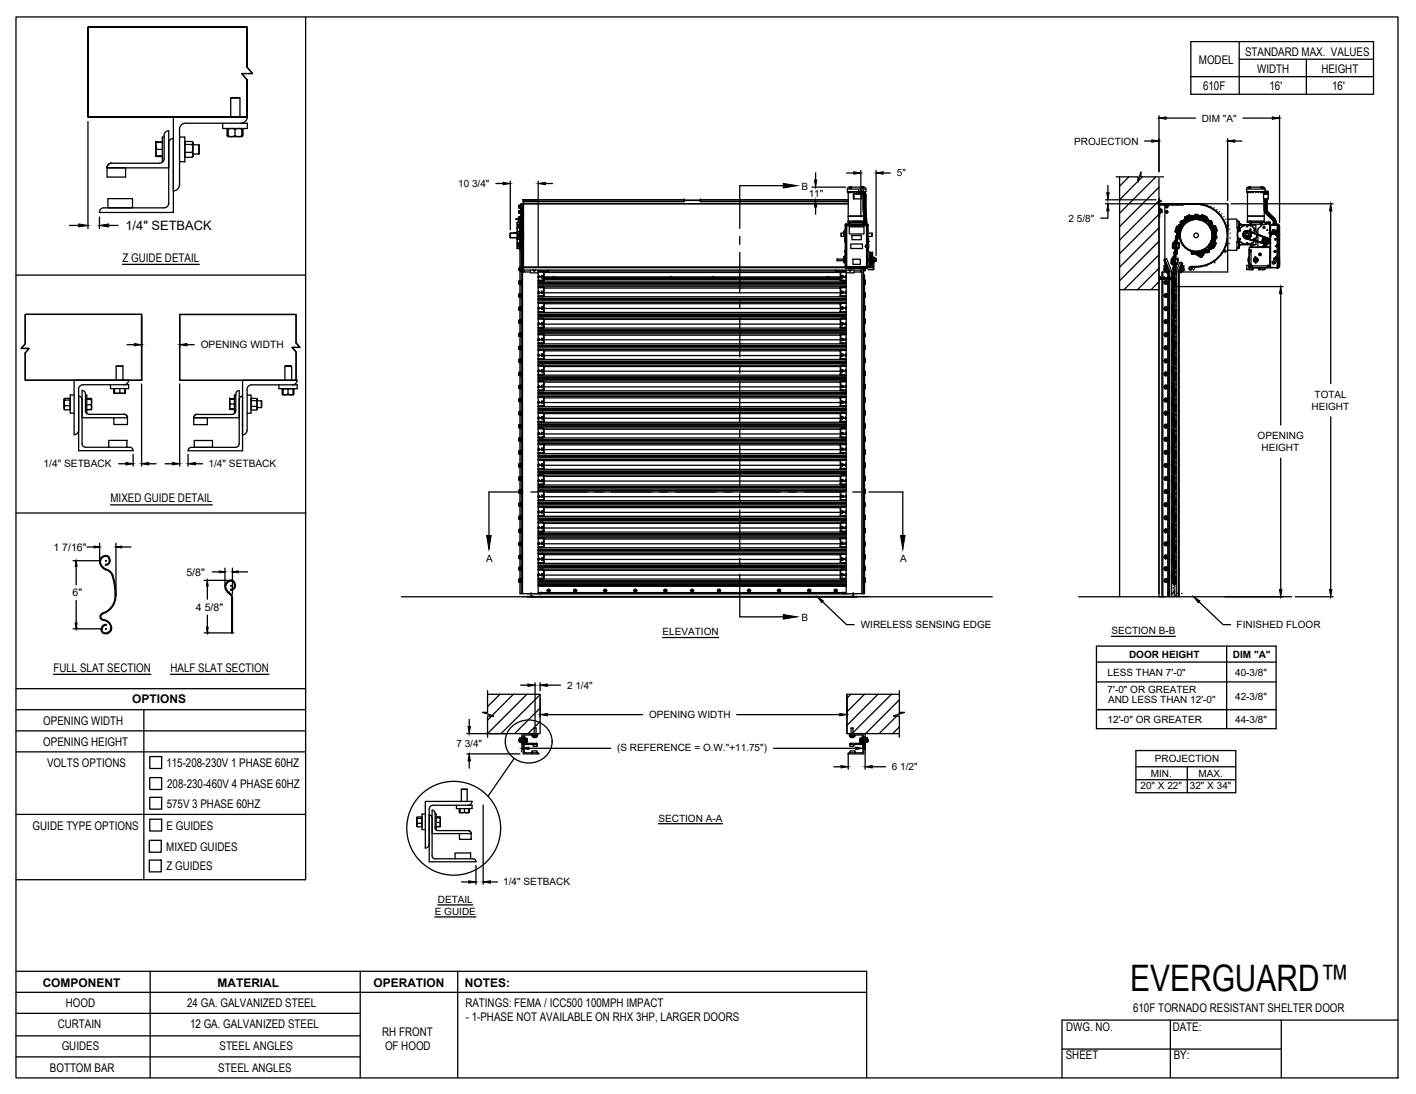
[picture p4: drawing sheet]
<svg xmlns="http://www.w3.org/2000/svg" width="279mm" height="216mm" viewBox="0 0 279 216" stroke-linecap="round" stroke-linejoin="round" font-family="sans-serif">
<defs><g id="words">
<text font-size="7.2" x="223" y="195.5">EVERGUARD™</text>
<text font-size="2.5" x="24.7" y="45.4">1/4&quot; SETBACK</text>
<g font-size="2.4">
<text x="245.7" y="11.1">STANDARD MAX. VALUES</text>
<text x="236.6" y="12.7">MODEL</text>
<text x="237.4" y="17.8">610F</text>
<text x="248.1" y="14.4">WIDTH</text>
<text x="250.5" y="17.8">16'</text>
<text x="260.7" y="14.4">HEIGHT</text>
<text x="262.8" y="17.8">16'</text>
<text x="24.2" y="51.7">Z GUIDE DETAIL</text>
<text x="21.8" y="99.1">MIXED GUIDE DETAIL</text>
<text x="10.5" y="132.6">FULL SLAT SECTION</text>
<text x="33.6" y="132.6">HALF SLAT SECTION</text>
<text x="8.5" y="143">OPENING WIDTH</text>
<text x="26.1" y="138.8">OPTIONS</text>
<text x="8.5" y="147.2">OPENING HEIGHT</text>
<text x="9.3" y="151.3">VOLTS OPTIONS</text>
<text x="32.8" y="151.4">115-208-230V 1 PHASE 60HZ</text>
<text x="33" y="155.5">208-230-460V 4 PHASE 60HZ</text>
<text x="32.9" y="159.4">575V 3 PHASE 60HZ</text>
<text x="6.4" y="163.7">GUIDE TYPE OPTIONS</text>
<text x="32.8" y="167.9">MIXED GUIDES</text>
<text x="32.9" y="163.7">E GUIDES</text>
<text x="32.9" y="171.8">Z GUIDES</text>
<text x="8.4" y="194.7">COMPONENT</text>
<text x="42.9" y="194.7">MATERIAL</text>
<text x="73.7" y="194.7">OPERATION</text>
<text x="91.7" y="194.7">NOTES:</text>
<text x="11.4" y="202.8">CURTAIN</text>
<text x="13" y="198.8">HOOD</text>
<text x="36.9" y="198.6">24 GA. GALVANIZED STEEL</text>
<text x="37.5" y="202.9">12 GA. GALVANIZED STEEL</text>
<text x="91.8" y="198.6">RATINGS: FEMA / ICC500 100MPH IMPACT</text>
<text x="91.9" y="201.5">- 1-PHASE NOT AVAILABLE ON RHX 3HP, LARGER DOORS</text>
<text x="210.4" y="203.6">DWG. NO.</text>
<text x="223.6" y="199.8">610F TORNADO RESISTANT SHELTER DOOR</text>
<text x="231.4" y="203.4">DATE:</text>
<text x="12.2" y="207.3">GUIDES</text>
<text x="43.3" y="207.2">STEEL ANGLES</text>
<text x="75.4" y="204.5">RH FRONT</text>
<text x="76" y="207.3">OF HOOD</text>
<text x="210.3" y="209.1">SHEET</text>
<text x="231.6" y="209">BY:</text>
<text x="9.8" y="211.5">BOTTOM BAR</text>
<text x="43.1" y="211.6">STEEL ANGLES</text>
</g>
<g font-size="2.1">
<text x="10.6" y="108.7">1 7/16&quot;</text>
<text x="36.8" y="113.6">5/8&quot;</text>
<text x="14.3" y="117.7">6&quot;</text>
<text x="38.7" y="120.5">4 5/8&quot;</text>
</g>
<g font-size="2">
<text x="211.9" y="28.5">PROJECTION</text>
<text x="237.1" y="24">DIM &quot;A&quot;</text>
<text x="177" y="34.8">5&quot;</text>
<text x="90.4" y="36.9">10 3/4&quot;</text>
<text x="158.2" y="37.4">B</text>
<text x="159.6" y="38.9">11&quot;</text>
<text x="210.8" y="43.7">2 5/8&quot;</text>
<text x="39.6" y="68.7">OPENING WIDTH</text>
<text x="258.8" y="80.9">HEIGHT</text>
<text x="259.4" y="78.5">TOTAL</text>
<text x="248.2" y="86.7">OPENING</text>
<text x="248.9" y="89">HEIGHT</text>
<text x="8.6" y="92.2">1/4&quot; SETBACK</text>
<text x="41.1" y="92.2">1/4&quot; SETBACK</text>
<text x="95.9" y="111">A</text>
<text x="177.6" y="111">A</text>
<text x="130.7" y="125.4">ELEVATION</text>
<text x="158.2" y="122.5">B</text>
<text x="169.9" y="124">WIRELESS SENSING EDGE</text>
<text x="219.3" y="125.2">SECTION B-B</text>
<text x="244" y="124">FINISHED FLOOR</text>
<text x="222.8" y="129.8">DOOR HEIGHT</text>
<text x="243.3" y="129.8">DIM &quot;A&quot;</text>
<text x="111.9" y="135.9">2 1/4&quot;</text>
<text x="218.5" y="133.3">LESS THAN 7'-0&quot;</text>
<text x="218.5" y="136.8">7'-0&quot; OR GREATER</text>
<text x="243.7" y="133.3">40-3/8&quot;</text>
<text x="128.1" y="141.7">OPENING WIDTH</text>
<text x="218.5" y="142.7">12'-0&quot; OR GREATER</text>
<text x="218.6" y="138.8">AND LESS THAN 12'-0&quot;</text>
<text x="243.7" y="142.7">44-3/8&quot;</text>
<text x="243.7" y="138.1">42-3/8&quot;</text>
<text x="90" y="147.5">7 3/4&quot;</text>
<text x="121.8" y="148.2">(S REFERENCE = O.W.&quot;+11.75&quot;)</text>
<text x="176" y="152">6 1/2&quot;</text>
<text x="225" y="155.7">20&quot; X 22&quot;</text>
<text x="227.1" y="153.3">MIN.</text>
<text x="227.9" y="150.5">PROJECTION</text>
<text x="234.8" y="155.7">32&quot; X 34&quot;</text>
<text x="236.5" y="153.3">MAX.</text>
<text x="129.9" y="162.1">SECTION A-A</text>
<text x="86.4" y="178.2">DETAIL</text>
<text x="99.3" y="174.8">1/4&quot; SETBACK</text>
<text x="85.8" y="180.6">E GUIDE</text>
</g>
</g></defs>
<!-- layer: RH FRONT OF HOOD -->
<g fill="none" stroke="#000" stroke-width=".25">
<path d="M103.3 39.6h.6M103.9 39.5h-.6v14.2h-.2v-13.4h-.3v12.5M103.9 39.4v.4h-.7h.7M103.9 39.8h1.9h-1.9M105.8 39.4h29.2v.4M105.8 39.4h-2.6h2.6M105.8 39.4h29.2M135 39.8h-29.2h29.2M135 39.8h.1M135 39.4h.1M135 39.5h3.2M135 39.6h3.2"/>
<path d="M138.2 39.8h.1M138.2 39.4h29.2h-29.2v.4h29.2h-29.2M138.2 39.4h.1M167.3 37.8v.2h.2v-.2M167.4 37.8v5.8M167.4 37.8v.2M167.6 36.9l-.4 .2v.2M167.6 36.9h2.9M167.6 37.8l.1 .2M167.7 37.1h.1M167.7 37.8v.2M167.7 37h.3l-.1 .1h-.3z"/>
<path d="M167.7 37.1h.2M167.7 37.1h-.1M167.8 37.1h.1M167.8 37.8h-.6v-.5h3.7v.5h-.6M167.8 37.8v.2M167.8 37.8h1.3M167.9 37.1h.1M167.9 37.8v.2h-.2M167.9 37l-.2 .1M167.9 37h.1M167.9 37v.1M167.9 36.9v.1"/>
<path d="M168 36.9l-.1 .1M168 37.1h.1M168 37.8l.1 .2v-.2M168.4 38.3h1.6v.9h-1.6zM168.5 39.2h.1M168.5 38.3h.1M168.5 37.8v.2l.1-.2M168.5 38.3v.9M168.5 37.8v.2M169 37.9v.4l.9-.1M169 37.8v.1M169 37.9h.2h-.2"/>
<path d="M169.2 38l.2 .2M169.2 37.9l.5-.1 .2 .2zM169.4 37.8h.1M169.4 37.8v.1M169.7 37.8h.1M169.8 37.9h.1M169.9 38h.2M169.9 38h.2h-.2M169.9 38h.1M169.9 38.2l.1 .1M169.9 37.9h.2h-.2M169.9 37.9v.1"/>
<path d="M169.9 37.9h.1M169.9 38v.3M170 37.9h-.1M170 37.9h.1M170 38.2h.1M170 38.2l.1-.2-.1 .3M170.1 37l.3 .1h-.3zM170.1 37.9h.1M170.1 38l-.1 .3M170.1 36.9v.1M170.1 38.2h.1M170.1 37.8h-1"/>
<path d="M170.1 37v.1M170.1 37h.1M170.1 38h.1M170.1 37.1h.1M170.1 37.1h.2M170.1 37.1h.3M170.2 37.1h.1M170.2 37l.1 .1M170.2 38.2l.1 .1M170.3 37.8h.1M170.3 37.8l-.2 .4M170.3 37.8h-.2v.1"/>
<path d="M170.3 38.3h.1M170.3 38.3v.1M170.3 37.1h.1M170.3 38.4h.1M170.3 37.8l-.1 .4M170.3 37.8l.2 .1M170.4 37.1h-.1M170.4 39.8h.1M170.4 39.1v.1M170.4 39.9v.1M170.4 39.6v.1M170.4 39.4v.1"/>
<path d="M170.4 39.3h.1M170.4 38.9v.1M170.4 38.8h.1M170.4 38.6v.1M170.4 38.5h.1M170.4 39.2h.1M170.4 39.7h.1M170.4 39.5h.1M170.4 39h.1M170.4 38.7h.1M170.4 39.5h.4M170.4 39.8h.4"/>
<path d="M170.4 37.8h.1M170.4 38.5v.1M170.4 38.7v.1M170.4 38.8v.1M170.4 39v.1M170.4 39.2v.1M170.4 39.3v.2h.4v-.2M170.4 39.5v.1M170.4 39.7v.1M170.4 39.8h.4v.1h-.4zM170.4 39.6h.4M170.4 39.3h.4"/>
<path d="M170.4 39h.4v.1M170.4 39.2l.4 .1M170.4 39.1h.4M170.4 39.7h.4M170.4 38.9h.4M170.4 38.8h.4M170.4 38.6h.4M170.4 38.7h.4M170.4 37.8v.1M170.4 36.9l.4 .2v.2M170.5 37.9h.1M170.5 37.9l-.3 .3"/>
<path d="M170.5 38l-.2 .3M170.5 37.9l.1 .1M170.6 37.8v.2h.2l-.1-.2M170.6 37.8v.2M170.6 38l.1 .1M170.6 38l-.3 .3M170.7 38.1l-.4 .3M170.7 37.8v.2M170.7 38.1l.1 .1M170.8 38.3l-.5 .1M170.8 38.3l-.4 .2M170.8 38.3v.2"/>
<path d="M170.8 39.8h.1M170.8 39.1v.1M170.8 39.9v.1M170.8 39.6v.1M170.8 39.4v.1M170.8 39.3h.1M170.8 38.9v.1M170.8 38.8h.1M170.8 38.6v.1M170.8 38.5h.1M170.8 38.5h-.4M170.8 38.5v.1"/>
<path d="M170.8 38.7v.1M170.8 38.8v.1M170.8 39.5v.1M170.8 39.7v.1M220.2 34.9h4.3v1l.6-2v1h4.5M220.9 34.9v82.9M222.7 34.9l-1.8 1.8M224.5 35.8l-3.6 3.6M225.4 34.9l-.8 .8M228.1 34.9l-7.2 7.2M228.7 39.5h.1M228.7 37l-7.8 7.7"/>
<path d="M228.7 39.6l-7.8 7.8M228.7 35.1v82.7M228.7 39.4h.1M228.7 39.6v.6M228.7 39.4l.4 .4M228.7 39.6h.1M228.8 39.6v.6zM229.1 39.8h.1M246 37.3v.5h3.6v-.5M246 37.3h3.6M246.1 37.8v.2h.1v-.2M246.1 37.8v5.8"/>
<path d="M246.2 37.8v.2M246.3 36.9l-.3 .2v.2M246.4 36.9h2.8M246.4 37.8v.2l.1-.2v.2M246.4 37.1h.1M246.4 37.1l.4-.1-.1 .1zM246.4 37.1h.3M246.5 37.1h.1M246.5 37.1h.2M246.5 37.8v.2h.2v-.2M246.6 37.1h.1M246.7 37.1h.1"/>
<path d="M246.7 37.1h-.2M246.7 36.9v.1M246.7 37l-.2 .1M246.7 37h.1M246.7 37v.1M246.8 37.8v.2v-.2M247.2 37.8l.1 .2M247.3 38h.1M247.3 37.8v.2M247.8 37.8v.2v-.2M248.3 38h.1M248.3 37.8v.2"/>
<path d="M248.8 37.8v.2v-.2M248.8 37l.4 .1h-.3zM248.9 37v.1M248.9 36.9v.1M248.9 37.1h.1M248.9 37h.1M248.9 37.1h.2M248.9 37.8v.2h.1M248.9 37l.2 .1M249 37.1h.1M249 37.1h-.1M249 37.8v.2l.1-.2"/>
<path d="M249.1 37.1h.1M249.2 37.8v.2M249.2 37.8l-.1 .2M249.2 36.9l.4 .2v.2M249.4 37.8v.2M249.4 37.9h.1M249.4 38h.1M249.4 37.8v.5M249.4 38h.2M249.5 37.9h-.1M249.5 39.9v.1M249.5 39.6v.1"/>
<path d="M249.5 39.8h.1M249.5 39.3v4.6M249.5 39.4v.1M249.5 38.3h.1M249.5 39.8h.5v.1h-.5zM249.5 39.3h.5v.2h-.5zM249.5 37.8v.2zM249.5 39.2v.1M249.5 39.3h.5M249.5 37.9h.1M249.5 38h-.1M249.5 38h.1"/>
<path d="M249.5 38.1l.1 .1M249.5 37.8v.1M249.5 38l.1 .1-.1-.1M249.6 38l-.1 .3M249.6 37.8h.1M249.6 37.9l-.1 .3M249.6 38h.1M249.8 37.8l.3 .1M249.8 37.7l-.2 .2M249.9 37.8h-.3M249.9 37.8h.1M249.9 39.9v.1"/>
<path d="M249.9 39.6v.1M249.9 39.8h.1M249.9 39.3h.1M249.9 39.4v.1M250 39.7h-.5v.1h.5M250 39.5h-.5l.5 .1M250 39.2v.1M250 39.5v.1M250 39.7v.1M250.1 37.9h-.1M250.1 37.9h-.5M250.1 37.9h.1"/>
<path d="M250.1 38h.1M250.1 38h.1h-.1M250.1 37.9v.4M250.1 38v.3M250.2 37.9h.1M250.3 38.3v.9h-1v-.9h1v.9M100.7 46.9v-.9v.9h1.4M100.7 46h1.9M102.1 46h-.7M102.1 45.9l-.7 .1M102.1 45.7v1.2h.5M102.1 45v.7h.5"/>
<path d="M102.1 47.2v.8h.5M102.1 48v.6h.5M102.1 43.9h.5zM102.1 48.6v.4h.5M102.1 49h.5M102.1 45h.5M102.1 47.2h.5M102.1 43.9v.5M102.1 46.9v.3M102.3 46.3l.3-.1 .1 .4-.4 .1zM102.3 46.3h.3M102.3 46.6h.3"/>
<path d="M102.3 42.9h.4M102.3 43.3v.6M102.4 41h.3M102.4 58.6h.4M102.4 58.6h.1M102.4 56h.1M102.4 52.9h.3v.3h-.3zM102.4 53.2v.2h.3v-.2M102.4 52.9v.5M102.4 55.5v.4l.1-.2M102.4 40.5h.3v.3h-.3zM102.4 40.5v.4v-.1"/>
<path d="M102.4 41.8h.3v.3h-.3zM102.4 41.6v.5M102.5 58h.2v.3h-.2zM102.5 58l-.1 .4 .1-.1M102.5 55.4h.2v.3h-.2zM102.5 55.4l-.1 .1M102.6 43.6h.4v5.7h-.4v-.7a.18 .18 0 0 0 .2-.1 .18 .18 0 0 0-.2-.2v-1.6a.26 .26 0 0 0 .2-.2 .26 .26 0 0 0-.2-.3v-1.6a.18 .18 0 0 0 .2-.1 .18 .18 0 0 0-.2-.2zM102.6 44.3v.2l-.4 .1 .4 .2M102.6 48.1h-.3l-.1 .2 .4 .2v.1M102.6 44.4h-.5v.6M102.6 53.3h68M102.6 52.8h68"/>
<path d="M102.6 43.6v9.3M102.6 53.4v2M102.6 56v2M102.6 58.6v2M102.7 40.8v.2l-.3-.1v.1M102.7 41.6v.2M102.7 41.6h-.3v.2M102.7 52.9h.1M102.7 53.4h.1M102.7 40.5h.1M102.7 41.6h.1M102.7 42.1h.1"/>
<path d="M102.7 42.8h.1M102.7 42.8v.1M102.7 42.8h-.4v.4M102.7 42.9v.3M102.7 43.3v.3M102.7 58.3v.3h-.2l-.1-.2v.2M102.7 55.7v.3h-.2l-.1-.1 .1 .1M102.7 56h-.3M102.7 58h.1M102.7 55.4l.1 .1M102.8 55.5h.1M102.8 52.9v.5"/>
<path d="M102.8 41.5v.6M102.8 40.5v.6M102.8 41.2v-.9v2v-.9M102.8 52.7v.9M102.8 55.4v.7M102.8 58v.7M103 42.4v.8l-1.2 .1h1.3M103 45.4h.1M103 47.5h.1M103.1 42.2l-.1 .1M103.1 53.7v63.5h3.1v-63.4M103.3 40.3h-.5v76.9h.3"/>
<path d="M103.3 40.2h64.1M103.3 53.7h.1M103.3 45.7v1.5M103.3 53.3v.4h1.3M104.6 53.3v.5h1.6v-.5M105.2 53.3l.1 .1M105.2 53.3l.4 .1M105.2 53.3h.1M105.3 53.4h.1M105.6 53.4l.1-.1-.2 .1M105.6 53.3v.1M106.2 56.6h1l.2 .3h58.4l.2-.3h1"/>
<path d="M106.2 59.7l1 .1 .2 .2M106.2 54.5h.1zM106.2 54.5h.1M106.2 57.6h.1M106.2 55.4h.7h-.7M106.2 56.3h60.8M106.2 55.9h60.8M106.2 59h60.8M106.2 56h60.8M106.2 55.8h60.8M106.2 55.5h60.8M106.2 56.6h60.8"/>
<path d="M106.2 58.9h60.8M106.2 59.4h60.8M106.2 59.1h60.8M106.2 59.7h60.8M106.2 55.3h.7M106.2 59.8h.9M106.2 58.4h.7M106.2 54.8l.2-.1zM106.2 54.5l.2 .2M106.2 57.6l.2 .1M106.3 54.5h.1M106.3 54.5l.1 .2z"/>
<path d="M106.3 57.6h.1M106.3 57.6l.1 .1zM106.3 54.7h.1M106.3 57.8h.1M106.3 54.5l.1 .1M106.3 57.7h.1M106.3 54.7l-.1-.1 .1 .1h-.1M106.3 57.8l-.1-.1 .1 .1h-.1M106.4 57.7v.1M106.4 57.8l-.2 .1M106.4 54.7h2.7M106.4 54.7v.1"/>
<path d="M106.4 54.7h.1M106.4 57.7h.1M106.7 53.8h.1M106.7 57.8h59.8M106.8 57.8h.1M106.8 54.7h.1M106.8 57.7l-.4 .1M106.8 54.7l.1 .1M106.8 57.8l.1 .1M106.8 54.6v.1M106.8 57.8l.2 .1M106.9 54.8h.1"/>
<path d="M106.9 57.8h.2M106.9 54.7h.2M106.9 54.6l-.1 .1M106.9 54.7h.1M106.9 57.8h.1M106.9 57.6h.1M106.9 57.6l-.1 .2M106.9 54.5h.1M106.9 54.5l-.1 .2M106.9 55.3h.2v.1zM106.9 58.4h.2v.1zM106.9 58.5h-.7h.7"/>
<path d="M106.9 54.8h.2M106.9 54.5v.1M106.9 57.7h-.1M107 54.8h.1M107 57.9h.1M107 57.6l-.2 .2M107 57.6l.1 .2M107 57.6h.1M107 57.6l.1 .2zM107 54.5h.1M107 54.5l.1 .1M107.1 54.7h.1"/>
<path d="M107.1 57.8h.1M107.1 55.3l.1 .1M107.1 53.7l.2 .1 .1 1.5M107.1 53.6h.1M107.1 53.6l.3 .2M107.1 53.6l.2 .1 .1 1M107.1 59.9l.2 .1 .1 1.5M107.1 59.8h.1M107.1 58.4l.1 .1M107.1 56.6l.2 .3 .1 1.5M107.1 56.6l-.9 .1h1l.2 .2M107.1 56.6l.2 .2v.1"/>
<path d="M107.1 55.4h.1M107.1 53.5l-.9 .1h.9M107.1 54.6v.1M107.1 59.7l-.9 .1M107.1 56.6h.1M107.1 57.7h.1M107.1 53.6v.1M107.1 59.8v.1M107.1 53.7h-.9M107.1 59.9h-.9M107.1 56.8h-.9M107.1 54.8h.1"/>
<path d="M107.1 54.6h-.3M107.1 57.8l-.1 .1M107.1 54.7h-.3M107.1 54.7v.1M107.1 57.8v.1M107.1 54.7h.2l-.1 .6M107.1 57.7h.2l-.1 .7M107.2 55.4h-.1M107.2 58.5h-.1M107.3 55.3l-.1 .1M107.3 58.4l-.1 .1M107.3 54.8h58.6"/>
<path d="M107.4 58.4l-1.2 .2 60.8-.1-1.2-.1M107.4 55.3l-1.2 .2M107.4 54.9h58.5h-58.5M107.4 55.1h58.5h-58.5M107.4 55.3h.1M107.4 53.8h.1M107.4 53.8h-.1M107.4 58.4h.1M107.4 56.9h.1M107.4 55.3l-.2 .1M107.4 58.4l-.2 .1M107.4 56.9v.8"/>
<path d="M107.4 59.9h58.4M107.5 53.5h58.1M108.3 53.3v.2h-2.1l1 .1 .2 .2h58.5M109.1 54.7l.1 .1M109.1 54.7l.1-.2 .2 .2M109.2 54.8l.2-.1h22.9l.1 .1 .2-.1h8l.1 .1M132.3 54.7l.2-.2 .1 .2M140.6 54.7l.1-.2 .1 .2M163.1 54.6h.2v.2h-.1zM163.8 54.7h-23l-.1 .1M165.2 51.1h1.2v.4h-1.2zM165.2 51.1v.1"/>
<path d="M165.8 53.5h-.9v-.2v.2h2.1M165.8 58.4h.1M165.8 56.9h.1M165.8 55.3h.1M165.8 53.8h.1M165.8 53.8v.9h-2.4M165.8 56.9v.8M165.8 55.3l1.2 .2M165.9 55h-58.5h58.5M165.9 58.4l.1 .1-.2-.1M165.9 55.3l.1 .1-.2-.1M165.9 53.8l-.1 1.5"/>
<path d="M166 46v.7M166 58.4l.3 .1M166 58.4l.1 .1M166 55.3l.3 .1M166 55.3l.1 .1M166 46v.7h.7M166.1 57.7h.1M166.1 57.7v.2h.2M166.1 54.6h.1M166.1 54.6v.2h.2M166.1 57.7h-.2l.1 .7M166.1 54.7h-.2l.1 .6"/>
<path d="M166.1 54.7h.1M166.1 57.7v.1M166.1 57.8v.1M166.1 54.8h.2h-.2M166.1 54.7h.2M166.1 57.8h.1M166.1 59.9l-.2 .1-.1 1.5M166.1 59.8h.1M166.1 58.4l.2 .1M166.1 56.8l-.2 .1-.1 1.5M166.1 56.6v.2M166.1 56.6l.9 .1h-1l-.2 .1 .1 .1"/>
<path d="M166.1 56.6l-.2 .1-.1 .2M166.1 55.3l.2 .1M166.1 56.6h.1M166.1 55.4h.1M166.1 53.6h.1M166.1 53.7l-.2 .1M166.1 53.6l-.3 .2M166.1 53.6h-.2l-.1 .2M166.1 53.5l.9 .1h-.9M166.1 53.6v.1M166.1 59.7v.2M166.1 59.9h.9"/>
<path d="M166.1 57.9h.1M166.1 56.8h.9M166.1 54.8h.1M166.1 53.7h.9M166.1 54.8h.1h-.1M166.1 57.6v.1M166.1 54.5v.1M166.2 57.6l-.1 .1M166.2 57.6h.1M166.2 54.5l-.1 .1M166.2 54.5h.1M166.2 57.6l.1 .1"/>
<path d="M166.2 54.5l.1 .1M166.2 53.5h.2M166.2 57.6l.1 .3M166.2 57.6l-.1 .2M166.3 54.7h.1M166.3 57.8h.1M166.3 57.9h-.2M166.3 54.8h-.2M166.3 55.4h.7M166.3 58.5h.7M166.3 57.7h.1M166.3 57.7v.1"/>
<path d="M166.3 54.6l-.1-.1 .1 .1v.2M166.3 54.6h.1M166.3 54.6v.1M166.3 57.8v.1M166.3 54.7v.1M166.3 54.6v.2M166.3 54.6h-.2v.2M166.3 57.7v.2M166.4 51.4l.1 .1M166.4 53.8h.1M166.5 51.1h-.1M166.5 51.1v.4"/>
<path d="M166.5 51.1h.1M166.5 46.3v.1M166.5 51.3v.1M166.5 46h-.5M166.5 45.8h.4l-.4 .1M166.5 45.8h.1M166.5 50.9h.1M166.5 46.3h.1M166.5 51.4h.1M166.5 45.9h.1v.3h-.1M166.5 51h.1v.3h-.1M166.5 51.5h.1v.3h-.1h.1"/>
<path d="M166.5 50.9h.4l-.4 .1M166.5 45.8v.5M166.5 50.9v.5M166.5 51.5v.3M166.5 46.3l.3 .4M166.5 51.4l.3 .3M166.5 51.3l.4 .1h-.4M166.5 46.2l.4 .1h-.4M166.5 50.8v.1M166.5 45.9h.1M166.5 50.9l.1 .1M166.6 45.8h.1"/>
<path d="M166.6 50.8h.1M166.6 46.4l.2 .3M166.6 51.4l.2 .3M166.6 50.8h-.1M166.6 53.5h.4M166.6 50.8l-.1 .2M166.6 50.8v.1M166.6 46.2h.2M166.6 46.2h.1M166.6 45.9h.1M166.6 51.3h.1M166.6 45.9h.2"/>
<path d="M166.6 51.3h.2M166.6 51h.1M166.6 46.2h-.1M166.6 51.3h-.1M166.7 46.2h.1M166.7 45.9h.1M166.7 51h.1M166.7 51.3h.1M166.7 45.9v.3M166.7 50.9v.4M166.7 51v.3M166.7 47l.1 .2"/>
<path d="M166.7 47l.1 .1M166.7 46.5v.5M166.7 47.4h.1M166.7 47.6h.1M166.7 47.4v.2M166.8 47.6h.1M166.8 47.4v.1M166.8 47.5v.1M166.8 47.4h.1M166.8 47.4h-.1M166.8 57.8h.1M166.8 54.7h.1"/>
<path d="M166.8 57.8h-.5M166.8 54.7h-.5M166.8 45.9h.1M166.8 57.8l.2 .1M166.8 54.7l.2 .1zM166.8 52.7l.2 .2M166.8 54.7v.1M166.8 51.3h.1M166.8 54.6v.1M166.8 51.4v1.3h.2M166.8 46.3v4.6M166.8 45.5h.1"/>
<path d="M166.8 50.5h.1M166.8 51h.1M166.8 46.7h.1M166.8 51.7h.1M166.8 44.5h.1M166.8 52.7h.1M166.8 47.2v.6M166.8 49.5h-.1v.2h.1M166.8 44.5v1M166.8 45.9v.3M166.8 46.7v3.8M166.8 51v.3"/>
<path d="M166.8 51.7v1M166.8 45.5l-.3 .3M166.8 45.5l-.2 .3M166.8 50.5l-.3 .4M166.8 50.5l-.2 .3M166.8 54.7l.2-.1-.2 .1h.2M166.8 57.7h.1M166.8 54.6h.1M166.9 57.6h.1M166.9 57.6l-.1 .2M166.9 54.5h.1M166.9 54.5l-.1 .2"/>
<path d="M167 57.7l-.2 .1h.2M167 57.6l-.2 .2M167 54.5l-.2 .1M167 59.7l-1 .1-.2 .2M167 59.8h-.9h.9M167 53.5l-1 .1-.2 .2M167 53.3v.5h1.5v-.5M167 58.4h-.7M167 55.3h-.7M167 44.2l-.2 .2M167 44.5h.1M167 52.7h.1"/>
<path d="M167 44.5h-.2v1.3M167 44.5v-.2h4v.2M167 52.7v.2h4v-.2M167 44.3h.1M167 52.9h.1M167 52.7h4M167 52.9h4M167 44.3h4M167 44.5h4M167 44.5v8.2M167.1 44.5h3.9M167.1 44.5v8.2h3.9"/>
<path d="M167.3 43.8l.5 .1M167.5 53.3l.1 .1M167.6 53.4h.1M167.6 44.8h2.9v1.4h-2.9zM167.6 44l.1 .2M167.6 44.2h.1M167.6 44h.1M167.6 44.1v.1M167.6 44.1h.1M167.7 44.1l-.1-.1 .1 .2M167.7 44h.1M167.7 43.9v.4"/>
<path d="M167.7 43.9v.3M167.8 43.9l-.1 .4M167.8 43.9h.1M167.8 43.9v.4M167.8 53.4h-.1M167.9 48.2h2.2l.1 .8h-2.3zM167.9 53.3l-.3 .1M167.9 53.3h.1M168 53.3l-.1 .1M168.1 46.5h1.8v.8h-1.8zM168.2 43.9h1.7M168.2 43.8v.1h-.9"/>
<path d="M168.2 43.7h.1M168.3 43.7h1.5M168.3 51.2h1.4l.1 1h-1.5zM169.8 43.7l.1 .2h1.1M169.8 53.3v.4h-1.3M169.8 53.7h.1M169.9 52.7v1h.2v63.5h-3.1v-63.4M170.3 43.9h.1M170.3 43.9h-2.5h2.5v.3M170.3 43.9h.7M170.3 43.9v.3v-.3M170.3 55.2v1.1"/>
<path d="M170.3 57.8v1M170.3 43.9l.1 .4M170.4 41.2v.1M170.4 41v.1M170.4 40.6h.1M170.4 40.4v.1M170.4 41.4h.1M170.4 40.9h.1M170.4 40.7v.1M170.4 40.2v.1M170.4 40.1v.1M170.4 41.8l.1-.2 .4 .1-.1 .1-.2-.1-.2 .1"/>
<path d="M170.4 41.6h.4M170.4 41.3h.1M170.4 41.1h.1M170.4 40.5h.1M170.4 41h.1M170.4 40.8h.1M170.4 40.3h.1M170.4 40.2h.1M170.4 40h.1M170.4 44l-.1 .3M170.4 40v.1M170.4 40.3v.1"/>
<path d="M170.4 40.5v.1M170.4 40.6v.1M170.4 40.8v.1M170.4 41.1v.1M170.4 41.3v.1M170.4 41.4v.1M170.4 41.6v.1M170.4 41.8h.1M170.4 40.3h.4M170.4 41.4h.4M170.4 44v.2M170.4 41.2h.4"/>
<path d="M170.4 41h.4M170.4 40.7h.4M170.4 40.9h.4M170.4 40.6h.4M170.4 40.1h.4M170.4 40.4h.4M170.4 41.5h.1M170.4 41.1h.4M170.4 40.6l.4 .1M170.4 41.3l.4 .1M170.4 40.5h.4M170.4 40.8h.4"/>
<path d="M170.4 40.2h.4M170.4 40h.4M170.4 53.6l-.1 63.6h-.2M170.4 58h.3M170.4 52.9v.5M170.4 44.1h.1M170.4 58.6h.1M170.4 55.5h.1M170.4 44l.1 .2M170.4 52.7l-.1 64.5h.3v-2.3M170.4 58.4h.3v.2h-.3zM170.4 42.1a.24 .24 0 0 1 .2-.2 .24 .24 0 0 1 .3 .2 .24 .24 0 0 0-.3-.2 .24 .24 0 0 0-.2 .2"/>
<path d="M170.4 44.2h.1M170.4 55.5h.3v.3h-.3zM170.4 55.8v.2h.3v-.2M170.4 56h.3M170.4 42.3l.4-.1 .1 .2a.25 .25 0 0 0-.3-.1 .25 .25 0 0 0-.2 .2zM170.4 41.5v.1M170.4 44.1l.1 .1M170.4 44.1v.1M170.5 41.5h.3M170.5 44.1h.1M170.5 44l-.1 .1M170.5 44.1v.1"/>
<path d="M170.5 44.2h.1M170.5 44h.1M170.5 42.9a.24 .24 0 0 1 .2-.2 .24 .24 0 0 1 .2 .2 .24 .24 0 0 0-.2-.2 .24 .24 0 0 0-.2 .2M170.5 53.4h.1M170.5 52.9h.2v.3h-.2zM170.5 53.2v.2h.2v-.2M170.5 44v.1M170.5 43.7v.1M170.5 43.8v.2M170.5 43.6l.4-.1 .1 .2M170.5 43.3h.1M170.5 43.6h.5"/>
<path d="M170.5 43.6h-3.2v.3M170.5 44.1h.5M170.5 43.8h.5M170.5 44.2h.5M170.5 44h.5M170.5 43.7h.5M170.5 43.6v.1M170.5 44.2v.1M170.6 52.7v.2M170.6 54.2v1.3M170.6 56v2M170.6 58.6v2"/>
<path d="M170.7 58.4v-.2v.4M170.7 58.1v.1v-.1h-.3v.3M170.7 43.7h.1M170.7 56h.1M170.7 55.5h.1M170.7 58.6h.1M170.7 58h.1M170.7 55.5v.5M170.7 52.9v.5M170.8 41.5v.1M170.8 41.5h.1M170.8 41.2v.1"/>
<path d="M170.8 41v.1M170.8 40.6h.1M170.8 40.4v.1M170.8 41.4h.1M170.8 40.9h.1M170.8 40.7v.1M170.8 40.2v.1M170.8 40.1v.1M170.8 41.7h.1M170.8 41.7l-.4 .1M170.8 40v.1M170.8 40.3v.1"/>
<path d="M170.8 40.5v.1M170.8 40.8v.1M170.8 41h.1M170.8 41.1v.1M170.8 41.4v.1M170.8 41.6v.1M170.8 42l-.2-.2-.2 .2M170.9 42a.24 .24 0 0 0-.3-.2 .24 .24 0 0 0-.2 .2M170.9 41.9a.24 .24 0 0 0-.3-.2 .24 .24 0 0 0-.2 .2M170.9 48.6h.1M170.9 42.2l-.3-.1-.2 .1M170.9 42.2a.24 .24 0 0 0-.3-.2 .24 .24 0 0 0-.2 .3"/>
<path d="M170.9 42.3l-.3-.1-.2 .1M170.9 42.5l-.2-.1-.3 .2a.24 .24 0 0 1 .3-.3 .24 .24 0 0 1 .2 .2M170.9 42.3a.24 .24 0 0 0-.3-.2 .24 .24 0 0 0-.2 .3M170.9 42.7h.1M170.9 42.7l-.3-.1-.1 .2M170.9 42.6l-.3-.1-.1 .2h-3.1M170.9 42.7a.24 .24 0 0 0-.2-.3 .24 .24 0 0 0-.3 .3M170.9 43l-.2-.2-.2 .2M170.9 43a.23 .23 0 0 0-.2-.2 .23 .23 0 0 0-.2 .3M170.9 42.8a.24 .24 0 0 0-.2-.3 .24 .24 0 0 0-.2 .3M170.9 43.2l-.2-.1-.2 .1M170.9 43.1h.1"/>
<path d="M170.9 43.1l-.3-.2-.1 .2M171 43.5a.22 .22 0 0 0-.3-.2 .22 .22 0 0 0-.2 .2v-.1a.23 .23 0 0 1 .3-.1 .23 .23 0 0 1 .2 .2M171 43.3h.1M171 43.2a.24 .24 0 0 0-.3-.2 .24 .24 0 0 0-.2 .3M171 43.1a.24 .24 0 0 0-.3-.2 .24 .24 0 0 0-.2 .3M171 43.3l-.3-.1-.2 .1M171 43.3a.23 .23 0 0 0-.3-.1 .23 .23 0 0 0-.2 .1M171 48.4l.1 .2-.1 .1M171 48.4l.1 .2-.1 .2M171 44v.1M171 44.2h.1M171 43.8v.1"/>
<path d="M171 43.7v.1M171 43.3a.24 .24 0 0 0-.3-.2 .24 .24 0 0 0-.2 .3M171 44.5v3.9a.18 .18 0 0 0-.2 .2 .18 .18 0 0 0 .2 .2M171 48.8h.1M171 48.4a.17 .17 0 0 0-.2 .2 .17 .17 0 0 0 .2 .2M171 48.4h.1M171 52.7h-68.4M171 43.9v.1M171 44.1v.1M171 44.2v.1M171 48.8v3.9M171 48.6h.1"/>
<path d="M171 48.6l-.1-.1v.1M171 47.6l.2 .8-.2 1.2M171 44.2l.2 .2M171 44.5h.1M171 52.7h.1M171 44.5h.2v3.1h-.2M171 49.6h.2v3.1h-.2M171 44.3h.1M171 52.9h.1M171 44.5v3.1M171 49.6v3.1M171.2 47.6l.2 .8-.2 1.2"/>
<path d="M171.2 46h.9v.7M171.2 47.6h.1M171.2 47.6l.1 .1M171.2 44.5h.1M171.2 52.7h.1M171.2 49.6h.1M171.2 47.5h.2M171.2 52.5v.2M171.2 47h.1M171.2 47.4h.1M171.2 51.1h.4M171.2 51.5h.4"/>
<path d="M171.2 44.5v3.1M171.2 49.6v3.1M171.2 52.7l-.2 .2M171.3 47.6h.1M171.3 47.6v-.6l.1 .6M171.3 47.7h.1M171.3 47.4h.1M171.3 47.6l.1 .1M171.4 49.1v.1M171.4 47.1h-.2M171.4 49.1l-.1 .2M171.4 47.7v.4"/>
<path d="M171.4 47.6h.1M171.6 49.8v.1M171.6 49.8v3M171.6 52.8h.1M171.6 52.7h.1M171.6 50.3h.1M171.6 52.6h.1M171.6 52.3h.1M171.6 50.2h.1M171.6 49.9l.1 .2M171.6 50.2l.1 .1M171.6 49.9l.1 .1"/>
<path d="M171.6 52.7v.1M171.6 49.8l.1 .1M171.6 51.5l.1 .1M171.6 50.7h.1M171.6 50h.1M171.6 51.6h.1M171.7 51h.1M171.7 50.1l.1 .1M171.7 49.9l.1 .1M171.7 50.2h.1M171.7 52.2v.2M171.7 51.8h.1"/>
<path d="M171.7 50.3v1.5M171.7 52.6l-.1 .1M171.7 52.4h.1M171.7 50.1l-.1 .1M171.7 50.1v.1M171.7 49.9h.1M171.7 50.3h.1M171.7 52.7l-.1 .1M171.7 50h-.1M171.7 50.9h-.1M171.7 50.2h-.1M171.7 51.7l-.1 .1"/>
<path d="M171.7 52.6h.1M171.7 52.6h-.1M171.7 51.5l.1 .1M171.7 52.2h-.1M171.7 51.6v.1M171.7 51.6h.1M171.7 51.7h.1M171.7 50.8v.1M171.7 50.8h.1M171.7 50.9h.1M171.7 50.9l-.1 .6M171.7 50.9l.1 .1"/>
<path d="M171.7 50.3v.4M171.7 52.3v.1M171.7 52.6v.1M171.7 52.7h.1M171.7 49.9v.1M171.7 52.2v.1M171.7 52.3h.1M171.7 50h.1M171.7 50.1v2.6M171.7 52.2h.1M171.7 52.6v-.2v.2M171.7 50v.1"/>
<path d="M171.7 50.2l.1 .2M171.7 50.7v.1M171.7 51.7v.6M171.7 50.7l.1 .1M171.7 50l.1 .1M171.8 50.8h.1M171.8 52.3h-.1M171.8 50.8l-.1 .1M171.8 51.6l-.1 .2M171.8 52.3l-.1 .2M171.8 52.6l-.1 .1M171.8 50.8v.8"/>
<path d="M171.8 50v.2M171.8 52.6l-.2 .1M171.8 50h-.1M171.8 52.4h.1M171.8 50.2h.1M171.8 51.6h.1M171.8 52.3v.1M171.8 52.2l-.1 .1M171.8 52.2h-.1M171.8 51.5l-.1 .1M171.8 52.5h-.1M171.8 52.3h.1"/>
<path d="M171.8 50.2v.6M171.8 51.6v.6M171.8 52.3v.3v-.2M171.8 52.2v.1M171.8 50.1v.1M171.8 51.7l-.1 .1M171.8 50.2v2.2M171.9 50.9h.1M171.9 51h.1M171.9 51.8h.1M171.9 50.8h.1M171.9 51.7v.1"/>
<path d="M171.9 50.6h.1M171.9 51.7h.1M171.9 50.5h.1M171.9 50.8v.8M171.9 52h.1M171.9 52.1h.1M171.9 52.4h.1M171.9 51.7l.1 .1M171.9 50.2h.1M171.9 52.2h.1M172 51.7v.6M172 50.1v-.1v.8"/>
<path d="M172 50.1h.1M172 50.1l-.1 .1M172 52.3h.1M172 52.5h.1M172 50.2l-.1 2.2M172 52.3l.1 .2M172 52.3l-.1 .1M172 52.6l.1 .1M172 50.2h.1M172 50.1v2.5v-.3M172 51.6v.1M172 51.6h.1"/>
<path d="M172 50.8v.8M172 50.8h.1M172 50.2v1.5M172 50.1v.1M172 51.7h.1M172 50h.1M172 50.2v.6M172 51.6l.1 .1zM172 50v.1M172 51.5v.1M172 50.3v.1M172 52.2h.1"/>
<path d="M172 50.9h.1M172 52.6h.1M172 49.9v.1M172 50.1l.1 .1M172 51.7l.1 .9M172 51.8h.1M172 50.9v.1M172.1 51.6h-.1M172.1 52.6h.1M172.1 52.6h-.1M172.1 51h.1M172.1 50h.1"/>
<path d="M172.1 51.7h.1M172.1 50.9h.1M172.1 49.9l-.1 .1M172.1 50.1l-.1 .1M172.1 46v.7h-.9M172.1 49.9h-.1M172.1 50.8v.1M172.1 51.5v.1M172.1 51.6h.1M172.1 51l-.1 .5M172.1 52.3h.1M172.1 50.2h.1"/>
<path d="M172.1 52.6v.1M172.1 50.3h.1M172.1 50.2l-.1 .1M172.1 49.9h.1M172.1 50.3l-.1 .5M172.1 50.9v.7M172.1 50.9l-.1 .1M172.1 50l-.1 .1M172.1 51.7v.1M172.1 51.5h-.1M172.1 52.2v.1M172.1 50.1h.1"/>
<path d="M172.1 52.7v.1M172.1 51.8v.7M172.1 49.9v.2M172.1 51.6v.1M172.1 50.1v.2M172.1 52.7h.1M172.1 52.3v.2M172.1 50.8h.1M172.1 52.5h.1M172.1 52.5v.1M172.1 50.1v.1M172.1 50.7v.1"/>
<path d="M172.1 51.6v.2M172.1 51.8h.1M172.1 50.1v1.5M172.1 49.8v3M172.1 49.8v.1M172.2 51h.1M172.2 51.6h.1M172.2 51v.6M172.2 51.1l.2 .1M172.2 51.5h.2M172.3 53.2h-1h1M172.3 53.2h.1"/>
<path d="M172.3 53.1v.1M172.4 50.7v2.4zM172.4 52.4h.1M172.4 51.9h.1M172.4 53.1l-.1 .1M172.4 50.9h.2l-.1 .8M172.4 51.7h.1M172.6 51h.2v.6h-.2M172.6 51.7h-.1M172.6 51.1h.1zM172.6 51.1h.1M172.7 51.1h.1"/>
<path d="M172.7 51.1h-.1M172.8 51.1v.4M220.9 57.2h7.8M228.7 40.2v.1M228.7 40.6l.2-.3h4.5v.2h-4.6v2.4h-.1v-2.3M228.7 45l-7.8 7.7M228.7 47.6l-7.8 7.8M228.7 50.3l-6.9 6.9M228.7 52.9l-4.2 4.3M228.7 55.6l-1.6 1.6M228.7 40.3h7.3M228.7 55h.1"/>
<path d="M228.7 54.9h.1M228.7 54.9v.1M228.7 54.9h.2M228.7 55h.2M228.7 40.2h7.3a6.3 6.3 0 0 1 6.2 6.9 6.3 6.3 0 0 1-7.3 5.6l-.2 .2 .1 .3h.3v-.4M228.7 40.2h.1M228.8 54.9v.1M228.8 54.9h2.6M228.8 54.9h.1M228.8 55h2.6M228.8 41.3l.1 .6zM228.8 54.9l-.1 .1"/>
<path d="M228.8 41.2l-.1 .2M228.8 41.1l.1 .2M228.8 55l2.6 .1M228.8 55l2.6 .2M228.9 41.9v.2l-8 8M228.9 41.3h.1M228.9 41.9h.1M228.9 55h.1M228.9 54.9h.1M228.9 41.5v.3h.3M228.9 41.5v-.2h.3v.2M228.9 41.8v.2h.3"/>
<path d="M228.9 55.1h-.2v.2M228.9 55.1h.1M228.9 54.8h.1M228.9 54.8h-.2v.4M228.9 54.8v.1M228.9 55v.1M229.2 41.3v.3v-.1h-.3M229.2 41.6v.3zM229.3 55h.1M229.3 54.9h.1M229.3 54.9v62.9M229.4 40.2v.1"/>
<path d="M229.4 53.7h-.1v1.2M229.4 55v62.8M229.4 55h.1M229.4 54.9h.1M229.4 53.7v1.2M229.4 53.7h.7M229.4 54.9v.1M229.6 55h.1M229.6 54.9h.1M229.7 55h.1M229.7 54.9h.1M229.7 40.3l-.1 .2"/>
<path d="M229.7 53.3v.1M229.7 53.4h.3M229.7 53.4l.1 .3M229.8 54.9h.1M229.8 53l-.1 .2v-.1M229.8 53l-.2 .1M229.8 52.4l.3-.1 .1 .3-.3 .1zM229.8 51.2l1 2.5M229.8 51.2l.4-.1 1 2.6M229.8 52.9l.2 .5M229.8 52.4l-.1 .1 .5 1.3h.2M229.8 52.4l.1 .3"/>
<path d="M229.8 40.5v10.7M229.8 51.2h.1M229.8 40.3h.1M229.8 51.8v.6M229.9 53.2l-.2 .2M229.9 52.7l.2-.1 .3 .8-.1 .1zM229.9 56.1h.2M229.9 55.4h.2M229.9 58.7h.2M229.9 57.9h.2M230 41.8l.2-.2 .2 .2M230 41.8l.2 .2 .2-.2"/>
<path d="M230.1 52.3l-.5-1 .2-.1 1 2.4-.2 .1v64.1M230.1 41.7h.2v.2h-.2zM230.1 40.7h.2v.2h-.2zM230.2 52.6l.3 .8M230.2 41h.1M230.2 42h.1M230.3 53.6l.2-.2 .1 .3-.2 .1zM230.3 53.5l.1 .3M230.3 52.9h.1M230.3 52.9l.1 .2M230.3 52.9h-.1M230.3 41l.1-.3-.2-.1-.2 .2 .3 .2"/>
<path d="M230.3 40.2v.1M230.4 53.1v.1M230.4 53.1h.1M230.4 53.1h-.1M230.4 53.2v.1zM230.4 53.8v64M230.5 55.1h.1M230.5 55h.1M230.6 55h.1M230.6 53.7h.2M230.6 40.3l-.1 .2M230.6 54.9h.1"/>
<path d="M230.7 54.9h.1M230.7 54.8h.1M230.8 53.6v.1M230.8 53.7v64.1M230.9 40.3h5.1a6.2 6.2 0 0 1 6.2 6.7 6.2 6.2 0 0 1-7.3 5.6 6.2 6.2 0 0 0 7.2-5.6 6.2 6.2 0 0 0-6.1-6.7zM231.1 51.5h.1M231.1 52h.1M231.2 51.5v.5l.3 .2M231.2 52l.2 .2M231.2 51.5h.1h-.1M231.2 52h.1M231.2 54.8h.1"/>
<path d="M231.2 58.2v.1M231.2 55.1v.1M231.2 51l-.1 1M231.2 54.8v2.9M231.2 58.3h.1M231.2 55.2h.1M231.2 53.7h.2M231.2 53.7v.9M231.2 57.9v2.9M231.2 58.3l.2 .1M231.2 55.2l.2 .1M231.2 51h.1"/>
<path d="M231.2 57.9h.1M231.2 57.9l.2 .4M231.2 54.8l.2 .4M231.2 40.2v.1M231.2 54.5v.3M231.2 57.6v.3M231.2 58h.1M231.3 54.5h.1M231.3 54.6h.1M231.3 54.8h.1M231.3 57.6h.1M231.3 57.7h.1"/>
<path d="M231.3 57.8h.1M231.3 57.6l-.1 .4M231.3 54.5l-.1 .3 .3 .6M231.3 54.5l-.1 .3M231.3 57.6v.4M231.3 57v.1M231.3 57l-.1 .1M231.3 53.9v.1M231.3 53.9l-.1 .1M231.3 52v.1M231.3 57l-.1 .6M231.3 54l-.1 .5"/>
<path d="M231.3 57.7v.1M231.3 54.7h.1M231.3 57.1l-.1 .1M231.3 54l-.1 .1M231.3 54.7a.81 .81 0 0 0 .6 .8M231.3 57.8a.81 .81 0 0 0 .6 .8M231.3 55.1h.1M231.3 57.9l.3 .5M231.3 57.9h.1M231.3 57.6v.1M231.3 57.9l.2 .6M231.3 54.8l.3 .5"/>
<path d="M231.3 54.5v.1M231.3 51l-.2 .1M231.3 54.4v.1M231.3 57.5v.1M231.3 48.9l.1 .1M231.3 56.9v.1M231.3 53.8v.1M231.3 51.7h.1M231.3 51.7l.2 .4M231.3 54.2v.1M231.4 55.1h.1M231.4 53.8l-.1 .6a.95 .95 0 0 0 .6 1.1"/>
<path d="M231.4 57.7l.4 .7-.4-.3zM231.4 56.9h.1M231.4 58.4l.1 .1M231.4 54.7l.4 .6-.4-.3zM231.4 53.8h.1M231.4 55.3l.1 .1M231.4 48.4h.1M231.4 56.9l-.1 .2M231.4 53.8l-.1 .2M231.4 51.7l.1 .4M231.4 58.4h-.1M231.4 55.2l-.1 .1"/>
<path d="M231.4 51.7h.1M231.4 51.6h.1M231.4 51.5v-.1v.3v-.1M231.4 51.5a.86 .86 0 0 0 .5 .9M231.4 56.8l-.1 .6a.95 .95 0 0 0 .6 1.2M231.4 59.9l-.1 .6a.95 .95 0 0 0 .6 1.2M231.4 51.4v.3M231.4 58.3l.1 .2M231.4 55.2l.1 .2M231.4 51.4h.1M231.4 51.5h.1M231.4 54.9h.1"/>
<path d="M231.4 55h.1M231.4 54.8h.1M231.4 55.2h.1M231.4 56.8v.1M231.4 59.9v.1M231.4 54.9h-2.6M231.4 54.8l-2.6 .1M231.4 48.9h.1M231.4 56.7v.2M231.4 53.7v.1M231.4 51.7l.3 .5M231.4 52.2l.2 .1"/>
<path d="M231.4 53.6v.1M231.4 51.5v.1M231.4 59.8h.1M231.4 51.5a.74 .74 0 0 0 .7 .9M231.4 56.7l-.1 .9M231.4 53.6l-.1 .9M231.4 59.8l-.1 .9M231.4 56.8l-.1 1M231.4 59.9l-.1 1M231.4 57.6v.1M231.4 57.7l.2 .2M231.4 54.5h.1"/>
<path d="M231.4 54.7l.2 .1M231.4 48.4v.5h.2M231.4 57.7h.1M231.4 54.7h.1M231.4 51.4v.1M231.4 50.8l-.1 .2M231.4 48.4l.2 .1-.2-.1M231.4 57.7v.1M231.4 58.3h.1M231.4 54.7v.1M231.4 54.6v.1M231.4 53.7h.1"/>
<path d="M231.4 59.9h.1M231.4 54.6h.1M231.4 57.8h.1M231.4 54.5v.2M231.4 49l.3 .1M231.4 59.8v.1M231.4 58.3v.1M231.4 55.2v.1M231.4 50.8h.1M231.4 59.2l.2 .3M231.5 52.1l-.1 .1M231.5 59v.4"/>
<path d="M231.5 55.9v.4M231.5 54.6h.1M231.5 54.7v.1M231.5 56.9h.1M231.5 56.9l-.2 .8M231.5 56.9l-.1 1.1 .2 .4M231.5 58.5v.2M231.5 53.8l-.2 .9M231.5 53.8l-.1 1 .2 .5M231.5 55.4v.2M231.5 51.5l.3 .7-.2-.2zM231.5 54.5h.1"/>
<path d="M231.5 53.7v.1M231.5 52.2l.1 .1M231.5 59.9v.1M231.5 50.8l-.2 .6M231.5 52.8v.4v-.4M231.5 52.1l.1 .2M231.5 47.9l-.1 1M231.5 57.8l.1 .1zM231.5 57.8v.1M231.5 57.6h.1M231.5 54.7l.1 .1zM231.5 54.7h.1"/>
<path d="M231.5 54.5v.1M231.5 59.4v.1M231.5 59h.1M231.5 56.3h.1M231.5 55.9h.1M231.5 53.2h.1M231.5 50.8l-.3 .3v.4M231.5 59.4h.1M231.5 54.8h.1M231.5 53.7h.1M231.5 53.1v.1M231.5 56.7v.1"/>
<path d="M231.5 59.8v.1M231.5 53v.1M231.5 58.4v.1M231.5 55.3v.1M231.5 58.5h.1M231.5 55.4h.1M231.5 53.1l.1 .1M231.5 47.9h.1M231.5 52.8h.1M231.5 52.1v.1M231.5 58.7h.1M231.5 55.6h.1"/>
<path d="M231.5 53.2l.2 .1M231.5 50.7l-.1 .1M231.5 52.3l.1 .2M231.5 57.9l.3 .4M231.5 57.6l.1-.1v.1M231.5 54.8l.3 .4M231.5 54.4l.1 .1M231.5 52.1h.1M231.5 50.7h.1M231.5 57.5v.1M231.5 58.7v.1M231.5 55.6v.1"/>
<path d="M231.5 50.7v.1M231.5 56.6l-.1 .1M231.5 59.7l-.1 .1M231.5 53.5l-.1 .1M231.5 58.5l.1 .2M231.5 55.4l.1 .2M231.5 48.9v.1M231.5 56.9l-.1 .8M231.5 59.4l.2 .1M231.5 58.7v.2M231.5 58.8h.1M231.5 53.8l-.1 .9"/>
<path d="M231.5 56.3l.2 .1M231.5 55.7h.1M231.5 56.6h.1M231.5 53.5h.2M231.5 59.7h.1M231.5 51.6h.1M231.5 53.5h.1M231.5 58.8v.1M231.5 56.3l.1 .1M231.5 53.1l.2 .1M231.5 59.3l.2 .1M231.5 59.1v.1"/>
<path d="M231.5 56v.1M231.5 52.9v.1M231.6 59.2h.2l-.1 .2M231.6 58.7l-.1 .7M231.6 55.6l-.1 .3M231.6 51.4v.1M231.6 51.5l.1 .2M231.6 51.6v.1M231.6 55.6l-.1 .1M231.6 51.5h.1M231.6 52.5v.2v-.2M231.6 52.6h.1"/>
<path d="M231.6 52.5h.1M231.6 52.3h.1M231.6 51.5v.1M231.6 53.1h-.1M231.6 48.9l.1 .2M231.6 50.6l-.2 .9M231.6 52.2v.1M231.6 58.7l-.1 .3M231.6 54.8h.1M231.6 57.8v.1M231.6 57.6h-.1M231.6 57.9h.1"/>
<path d="M231.6 57.6h.1M231.6 57.9h-.1M231.6 54.7h.1M231.6 54.5h.1M231.6 54.5h-.1M231.6 54.8h-.1M231.6 51.7h.1M231.6 51.6l.1 .1zM231.6 51.6h.1M231.6 54.6v.2M231.6 57.7v.1M231.6 50.6l-.1 .1"/>
<path d="M231.6 57.9l.2 .4M231.6 54.8l.2 .4M231.6 59.4v.1M231.6 52.1v.1M231.6 40.3l-.2 .2M231.6 54.5v.1M231.6 54.7v.1M231.6 51.4h.1M231.6 56.6h-.1M231.6 52.3v.2M231.6 52.9v.3l.1 .1M231.6 56v.3l.1 .1"/>
<path d="M231.6 59.1v.3l.1 .1M231.6 59.1v.2M231.6 52.5l-.1 .3M231.6 48.6h.1M231.6 48.6l.2 .4M231.6 59.4h.1M231.6 56.6h.1M231.6 53.6h.1M231.6 53.5v.1M231.6 55.9l.3 .2M231.6 56.1h.2v.2h-.1l.1-.2zM231.6 53.3h.1"/>
<path d="M231.6 59.1h.3M231.6 53h.2v.2h-.1l.1-.2zM231.6 59.5h.1M231.6 56.4h.1M231.6 52.9v.2M231.6 56l-.1 .2 .2 .1M231.6 53.6l-.1 .2zM231.6 50.5h.1M231.6 50.6h.1M231.6 50.5v.1M231.6 59.7l.1 .1M231.6 48.5a.88 .88 0 0 0 .6 .9l-.1 .2"/>
<path d="M231.6 56h.1M231.6 48.3v.3M231.6 48.5h.1M231.6 48.4l.1-.1-.1 .3v-.1M231.6 56.6l-.1 .3M231.6 56.6v.2M231.6 56.8l-.1 .1M231.6 58.4l.3 .1-.2-.1M231.6 58.4l.2 .1M231.6 56.8l-.1 .7M231.6 53.6l-.1 .2M231.6 55.3h.1"/>
<path d="M231.6 55.3l.3 .1-.2-.1M231.6 55.3l.2 .1M231.7 53.6h.1M231.6 50.7h.1M231.6 50.7l-.1 .8M231.6 50.7l-.1 1 .2 .5M231.6 59.8l-.1 .2M231.6 59.8h.1M231.6 59.8v.1M231.6 59.9l-.1 .1M231.7 59.8h.1M231.6 51.7l.3 .4"/>
<path d="M231.6 58.5h.1M231.6 53.7h.1M231.6 53.5l.1 .1M231.6 50.6v.1M231.6 59.9h.1M231.6 59.7h.1M231.7 59.7h.1M231.7 48.3h.1M231.7 48.4h.1M231.7 48.6l.2 .5M231.7 48.6h.1M231.7 56.6v.1"/>
<path d="M231.7 56.6h.1M231.7 53.5h.1M231.7 59.7v.1M231.7 51.3v.1M231.7 53.5l-.3 .2M231.7 56.6l-.3 .2M231.7 59.6l-.3 .3M231.7 48.5a.9 .9 0 0 0 .5 .9l-.1 .2M231.7 53.5a.99 .99 0 0 0-.4 1.2M231.7 59.7l-.3 .2M231.7 56h-.1M231.7 51.7h.1"/>
<path d="M231.7 51.6h.1M231.7 48.5h.1M231.7 48.3v.1M231.7 49.1l.1 .1M231.7 56.8l-.2 .7M231.7 53.7l-.2 .7M231.7 53.7h.1M231.7 59.9l-.2 .7M231.7 59.9h.1M231.7 51.7l.2 .4M231.7 48.4h-.1M231.7 54.2h.1"/>
<path d="M231.7 57.3h.1M231.7 56h.1M231.7 59.1h.1M231.7 53.3h.1M231.7 49.9l.1 .3M231.7 56l.1 .1M231.7 56h.2M231.7 59.1l.1 .1M231.7 52.9h-.1M231.7 49v.1M231.7 53.2h.1M231.7 56.3h.1"/>
<path d="M231.7 59.4h.1M231.7 51.4h.1M231.7 51.4l-.1 .1M231.7 51.6v.1M231.7 51.4v.1M231.7 47.7l-.3 .3M231.7 56.7v.1M231.7 56.9h.1M231.7 56.7h.1M231.7 56.7v.2M231.7 53.6v.1M231.7 52.2h.1"/>
<path d="M231.7 52.2l.3 .1-.2-.1M231.7 52.2l.2 .2M231.7 59.8v.1M231.7 57.1h.1M231.7 54h.1M231.7 51.5l.1 .1M231.7 52.9h.1M231.7 48.2v.1M231.7 51.7h-.1M231.7 50.1h.1M231.7 47.7l.1 .1M231.7 52.9a.22 .22 0 0 1 .2 .3 .22 .22 0 0 1-.4 0"/>
<path d="M231.7 56.4h.1M231.7 59.5h.1M231.7 47.7l-.1 .6M231.7 49.7v.4M231.7 48.4l.4 .7-.2-.1zM231.7 59.4v.1M231.7 57.8h.1M231.7 54l.1 1.1M231.7 54.7h.1M231.7 50.7l-.2 .8M231.7 56.5v.1M231.7 56.3l.1 .1"/>
<path d="M231.7 49.7h.1M231.7 57.8l.1 .1M231.7 54.7l.1 .1M231.7 49l.1 .2M231.7 56.9v.7l.1 .6M231.7 53.7v.7l.1 .7M231.7 59.9v.7l.1 .7M231.8 50.1h-.1M231.8 50.4l-.4 1M231.8 51.6h.1M231.8 47.8l-.3 .2-.1 .4M231.8 56.7h.1"/>
<path d="M231.8 53.6h.1M231.8 59.8h.1M231.8 50.4h.1M231.8 49l-.1 .1M231.8 52.9h-.2M231.8 56h-.2M231.8 59.1h-.2M231.8 50.4l-.2 .1M231.8 56.9l-.1 .7 .2 .7M231.8 53.7l-.1 .8 .2 .7M231.8 60l-.1 .7 .2 .7M231.8 52.8l-.2 .1"/>
<path d="M231.8 59h-.2M231.8 52.9l.2 .3-.3 .3M231.8 59.1l.1 .3M231.8 49v.2M231.8 56.8v.1M231.8 59.9v.1M231.8 49.2v.2M231.8 58.4v.1M231.8 55.3v.1M231.8 50.1h.1M231.8 49h.1M231.8 50.1l.1 .1"/>
<path d="M231.8 55.9l.2 .2-.1 .2M231.8 59l.2 .4M231.8 57.1v1.1M231.8 47.6l-.1 .1M231.8 57.1h.1M231.8 54h.1M231.8 54v.1M231.8 57.1v.1M231.8 48.5l.1 .1M231.8 48.5h.1M231.8 49.4v.2l.1-.2M231.8 47.6h.1"/>
<path d="M231.8 49.5h.1M231.8 49.4h.1M231.8 49.2h.1M231.8 58.3h.1M231.8 55.2h.1M231.8 48.6h.1M231.8 47.6v.2M231.8 58.2h.3M231.8 55l.3 .1M231.8 59.2v.2l-.3-.1M231.8 58.2h.1M231.8 55.1h.1"/>
<path d="M231.8 50.1l.2 .1M231.8 58.9l-.3 .1v.3M231.8 49.1l.1 .1M231.8 57.2l.3 .1M231.8 54.1h.2M231.8 54.1h.1M231.8 48.4h.1M231.8 48.3h.1M231.8 48.4h.2M231.8 48.5v.1M231.8 58.5h.1M231.8 55.4h.1"/>
<path d="M231.8 50.5l-.2 .2M231.8 50.6l-.2 .1M231.8 52.2l.1 .2M231.8 50.6l-.1 .7M231.8 50.5h.1M231.8 50.7l-.1 .6M231.8 48.4v.1M231.8 48.3v.2M231.8 50.4l.1 .1M231.8 51.6l.1 .1M231.8 47.5l-.2 .9M231.8 49.8v.2l.1 .2"/>
<path d="M231.8 57.1l.2 .1M231.8 54l.2 .1M231.8 49.2l.1 .2M231.9 50.2h-.1M231.9 49.4l-.2 .3M231.9 59.1v.2M231.9 52.7l-.4 .1-.1 .3 .4 .2M231.9 55.5v.2l-.5 .4a.24 .24 0 0 0 .3 .3 .24 .24 0 0 0 .2-.4M231.9 52.7l-.4 .3M231.9 48.3h.1M231.9 48.6h.1M231.9 48.5v.1z"/>
<path d="M231.9 48.5h-.1M231.9 50.2h.1M231.9 49.2h.1M231.9 47.5l-.1 .1M231.9 50.5l-.1 .1M231.9 51.6h.1M231.9 45.7h.1M231.9 48.3l-.1 .1M231.9 49.2h-.1M231.9 58.4h.1M231.9 55.3h.1M231.9 50.4v.1"/>
<path d="M231.9 51.1h.1M231.9 50.4h.1M231.9 55.2h.1M231.9 55.5v.2l-.4 .4a.2 .2 0 0 0 .2 .3 .2 .2 0 0 0 .1-.3M231.9 58.6v.2l-.3 .1-.2 .3M231.9 49.2v.2M231.9 49.4l-.1 .3M231.9 47.5l-.2 1M231.9 49.8h.1M231.9 58.3h.1M231.9 50.5h.1M231.9 50.6v.1"/>
<path d="M231.9 49.1h.1M231.9 56.1v.2M231.9 47.4l-.3 .9M231.9 49.8l-.1 .2 .1 .1M231.9 50.9h.1M231.9 58.4v.1zM231.9 55.3v.1zM231.9 52.4h.1M231.9 50.9l.1 .1-.1 1M231.9 48.6l.3 .4M231.9 47.5h.1M231.9 59.1l-.1 .1"/>
<path d="M231.9 47.4h.1M231.9 52.1l.1 .1M231.9 53.3h-.2M231.9 50.4l-.3 .2M231.9 59.4l-.2 .1M231.9 56.4h-.2M231.9 52l.4 .1M231.9 52.4l.1 .2-.1 .1M231.9 53.2l-.2 .1M231.9 47.6h.1M231.9 47.6l-.2 .8M231.9 47.6a1.14 1.14 0 0 0 .2 1.7h.1"/>
<path d="M231.9 58.3l.1 .1M231.9 55.2l.1 .2M231.9 50.5v.1M231.9 48.3l.1-.1v.1M231.9 47.5v.1M231.9 58.3v.1M231.9 55.2v.1M231.9 52.1h.1M231.9 50.5l.1 .1M231.9 59.3l-.1 .2h-.2M231.9 56.3l-.2 .1M231.9 50.7l-.1 .7 .1 .7"/>
<path d="M231.9 50.1l.1-.1-.1-.1h-.1h.2v.1l-.1 .1M231.9 45.7v.1M231.9 45.8h.1M231.9 58.5h-.1M231.9 55.4h-.1M231.9 50.5v.2M231.9 55.2h.2M231.9 48.2h.1M231.9 45.8h.2M231.9 58.3h.2M231.9 48.2v.1M231.9 56.3l-.2 .3"/>
<path d="M232 45.7l-.1 .1M232 50.7l-.2 .7 .2 .7M232 57.2h.1M232 54.1h.1M232 48.6h.1M232 48.5h.1M232 48.5l-.1 .1M232 48.3v.1M232 52.2h.1M232 52.2v.1zM232 50.6h.1M232 52.1h.1"/>
<path d="M232 50.9h.1M232 50.9v.1M232 45.3h.1M232 49.8h.1M232 50.2h.1M232 50.5v.1M232 55.7v.4M232 58.8v.4M232 47.5h-.1M232 56.3l-.6 .5M232 59.4l-.3 .3M232 49.8l.1 .1"/>
<path d="M232 53.2l-.2-.3 .1 .2-.1 .1M232 46.9l.2 .2 .2-.1M232 48.3h.1M232 49.1l.2 .1-.2-.1M232 58.5h.1M232 55.4h.1M232 52.2l.1 .1M232 55.4l-.1 .1M232 48.4v.2M232 55.4v.8M232 58.4v.8M232 58.5h-.1"/>
<path d="M232 55.4h-.1M232 58.5l-.1 .1M232 51h.1M232 52.1h-.1M232 47.7l-.2 .8M232 46.9v.1M232 52.3l-.1 .1M232 52.6l-.1 .1M232 46.9h.1M232 52.1h.3M232 52.6v.4M232 46.9l.3 .2"/>
<path d="M232 49.8l.2 .3M232 47h.1M232 47.3l-.1 .1M232 47.3h.1M232 47l.1 .1M232 49.7l.2 .4M232 46.8v.1M232.1 45.3l-.2 .4 .3 .2M232.1 52.3h.1M232.1 45.3h.1h-.1M232.1 52.3h-.1M232.1 52.3v.1"/>
<path d="M232.1 52.3l-.1 .8M232.1 45.8l.1 .2M232.1 52.3l-.1 .2 .1-.1M232.1 46.9l.1 .2M232.1 45.8h-.1M232.1 46.6l-.1 .3M232.1 49.9v.1M232.1 53.7l.7-1.9 .4 .1-.7 1.8M232.1 49.1l.1 .1M232.1 53.7l-.3 .1M232.1 49.8h-.1M232.1 53.7v64.1"/>
<path d="M232.1 46.6h.1M232.1 46.7l-.1 .1M232.1 46.8l.2 .1-.1 .2 .1-.2h-.2l.1 .2M232.1 47.1h.1M232.1 50l-.1 .2M232.1 47.5l-.2 .1M232.1 47.6l-.1 .6M232.1 48.5h.1M232.1 47.5l.1 .1M232.1 48.5v.1M232.1 49.6l-.4 .3 .1-.1M232.1 49.6l-.3 .2v.3"/>
<path d="M232.1 50.2h-.1M232.1 46.7a.25 .25 0 0 1 .3 0 .25 .25 0 0 1 .1 .3l-.3 .3M232.1 51v.1M232.1 47.4l-.2 .2M232.1 44.8h.1M232.1 47v.1M232.1 40.2v.1M232.1 47.4h.1M232.1 48h.1M232.1 51.1h.2M232.1 46.7v.2M232.1 50.1l-.1 .1"/>
<path d="M232.2 50l-.2 .2h-.2M232.2 49.9l-.1 .4-.5 .3M232.2 49.3h.1M232.2 47.4h.1M232.2 46l.1 .1M232.2 49v.1M232.2 47.3v.1M232.2 48.9h.1M232.2 46.7l-.1 .2M232.2 47.1h.1M232.2 46.7h-.1M232.2 47.3l-.3 .2"/>
<path d="M232.2 47.6l-.3 .6M232.2 47.6h.1M232.2 47.6h-.1M232.2 45.5h.1M232.2 45.5v.4M232.2 49h.1M232.2 45.9l-.1 .1M232.2 46.7l.2 .1M232.2 47.4v.2M232.2 47.4v.1M232.2 46.4h.1M232.2 45.9h.1"/>
<path d="M232.2 49.1h.1M232.2 45.9l.1 .2M232.2 46.7h.1M232.2 47.6l-.1 .7 .1 .7M232.2 47.5v.1M232.2 44.8l-.2 .5-.1 .5M232.2 47.4l-.1 .1M232.2 49.2v.1M232.2 49.1v.2zM232.2 46.1v.2M232.2 46.2h.1M232.2 47.1v.1"/>
<path d="M232.2 46.3v.1M232.2 46.3h.1M232.2 45.3a.86 .86 0 0 0 .4 1M232.2 47.5l-.1 .8 .1 .8M232.2 45.4h.1M232.2 47.9v-.1l.1 .1-.1 1 .3 .1 .1-.2M232.2 47.5h.1M232.2 47.9h.1M232.2 45.4v.1M232.2 46.3l-.1 .3M232.3 49.2l-.1 .1M232.3 49.1v.2"/>
<path d="M232.3 45.4l.1 .7M232.3 45.5h.1M232.3 46.4l-.2 .2M232.3 46.4h-.1M232.3 46.1l-.1 .2M232.3 52.1h.1M232.3 45.9h.1M232.3 46.1h.1M232.3 49h.2M232.3 49.5l-.1 .5M232.3 47.9l.3 .1M232.3 45.9v.4"/>
<path d="M232.3 46.7h.1M232.3 47.9l.1 .1M232.3 45.3a.81 .81 0 0 0 .3 1M232.3 47.9h.1M232.3 45.3h.1M232.3 49h.1M232.3 45.4h.1M232.3 45.2h.1M232.3 45.2l-.1 .3M232.3 49.2h.1M232.3 45.3v.1M232.3 44.7l-.2 .1"/>
<path d="M232.3 45.2v.1M232.3 49.2v.2v-.1M232.3 49.2l-.1 .8M232.3 49.3h-.1M232.3 46.7l.1 .1M232.3 45.9v.2M232.3 51.1v.3M232.3 51.1h.1M232.3 45.3l.3 .8-.3-.4zM232.4 51.1h.1M232.4 51.4h.1M232.4 45.1l-.1 .1"/>
<path d="M232.4 51.4v.5M232.4 51.9l-.1 .2M232.4 51.8h.1M232.4 46.8l-.1 .3M232.4 51.2v.2M232.4 47.1h-.2M232.4 47.9v.1M232.4 45.5h.1M232.4 45.5l.1 .1M232.4 48h.2M232.4 46.8v.2M232.4 45.4v.1"/>
<path d="M232.4 46l.2 .2M232.4 45.4h.1M232.4 46.8l.1 .2M232.5 45.4v.2zM232.5 45.4l-.1 .1M232.5 45.3l.1 .1M232.5 46l.1 .2-.1-.1M232.5 45.3l-.1 .1M232.5 45.3h.1M232.5 46.6l-.5 .2M232.5 44.6l-.2 .2M232.5 45.6l.1 .4"/>
<path d="M232.5 44.6v.1M232.5 46.5l-.4 .1-.1 .3M232.5 47l-.3 .3M232.5 44.7l-.3 .5M232.5 44.7l-.3 .1-.1 .5M232.5 53.6h.1M232.5 44.8l-.1 .1M232.5 40.3l-.2 .2M232.5 45.6h.1M232.5 49h.1M232.5 45.6l.2 .4M232.6 45.4l-.1 .2"/>
<path d="M232.6 46.1v.1M232.6 46.3l-.1 .2M232.6 46.2h.1M232.6 44.6h.1M232.6 44.6h-.1M232.6 48.8h.1M232.6 44.6l-.1 .1M232.6 46.3v.2l-.1 .1M232.6 45.3h.1M232.6 45.3h-.1M232.6 45.3v.1M232.6 45.4v.1"/>
<path d="M232.6 45.1v.2M232.6 48.3h.1M232.6 48v.3M232.6 48h.1M232.6 46.5l-.1 .4M232.6 46.3h.1M232.6 48.3v.5M232.6 44.5l-.4 .8M232.6 48.8v.2M232.6 46l.1 .1M232.6 44.5v.1M232.7 45.9h.1"/>
<path d="M232.7 46h.1M232.7 46h-.1M232.7 44.5l-.4 .8M232.7 48.1v.2M232.7 48.3h.1M232.7 44.6l-.4 .9 .1 .5M232.7 46.1v.1zM232.7 44.5h.1M232.7 44.6l.3-.2zM232.7 44.6l-.4 .7M232.7 45.5h.1M232.7 45.5v.1"/>
<path d="M232.7 44.4l-.5 .9v.2M232.7 46.1h-.1M232.7 46.1h.1M232.7 44.4l-.1 .2M232.7 44.5v.1M232.7 46.2h-.1M232.7 46.2h.1M232.7 46.2v.1M232.7 46.2v.2v-.1M232.7 46.2l-.2 .7M232.8 53.4l.2 .2-.1 .2-.2-.1zM232.8 44.6l-.4 .8"/>
<path d="M232.8 44.4l-.1 .1M232.8 45h.1M232.9 44.3l-.2 .1M232.9 46.3l-.2 .1M232.9 44.3h.1M232.9 44.8l.1 .1M232.9 44.8l.1 .2-.3 .9M232.9 44.8h.1M232.9 46.1h.1M232.9 53.1h.1M232.9 45.9v.1M232.9 43.8h.1"/>
<path d="M232.9 44l.1 .1M232.9 44.4h.1M232.9 43.9v.1M232.9 44.5l.1 .1M232.9 44.1h.1M232.9 44h.1M232.9 43.9h.1M232.9 47.1l-.1 .1M232.9 44.9h.1M232.9 44.3l.1 .1M232.9 44v.1M232.9 44.1l.3 .1"/>
<path d="M233 43.7l-.1 .2M233 44.4l-.3 .2M233 44.6l-.4 .5M233 44.6h.1M233 44.9h.1M233 44.1l.2 .1M233 43.9l.2 .2M233 44.4h.1M233 43.9l.1 .2M233 44.6l-.3 .7v.7M233 44.9l.1 .1zM233 43.8l-.1 .1"/>
<path d="M233 43.8h.1M233 43.8l-.1 .2 .3 .2M233 52.9h.1M233 44.4v.2M233 44.4v.1M233 52.9l-.1 .2M233 44.3l-.4 .2M233 44.3l.4-.2-.7 .4M233 44.5v.1M233 44.5h.1M233 44.3h.1M233 40.2v.1"/>
<path d="M233.1 43.8l.2 .2h-.3M233.1 43.7l-.1 .1M233.1 43.7l-.1 .2M233.1 43.7l.5 .2M233.1 43.7l-.1 .1 .2 .1v.1h-.2M233.1 44.1h.1M233.1 43.8l-.1 .1 .1 .2M233.1 43.7h.1M233.1 43.7l.3 .2M233.1 43.7l.3 .2v.2M233.2 52.6l.2 .1-.4 .8-.2-.1zM233.2 51.9l.2 .1-.7 1.7-.2-.1z"/>
<path d="M233.2 51.9h.1M233.2 44.2h.1M233.2 45.1h.1M233.2 44.1v.1M233.2 52.3l.3 .1-.1 .3-.3-.1zM233.3 43.8h.1M233.3 43.9h.1M233.3 44l-.1 .1M233.3 44.2h-.1M233.3 43.6l-.3 .2M233.3 43.9v.1M233.3 43.6l-.4 .2"/>
<path d="M233.3 43.6h.1M233.3 53.4h.3M233.3 43.9l-.1 .3M233.4 52.7l.1-.3 .1 .1-.5 1.3h-.2l.1-.3M233.4 53.2l.2 .2M233.4 40.3l-.2 .2M233.5 52.9l-.2 .5M233.5 53l.1 .1M233.5 53l.2 .1M233.5 43.6h.1M233.5 48.4l-.1 .1M233.5 43.8h.1"/>
<path d="M233.6 53.3v-.1v.2M233.6 53.4h-.1M233.6 43.6h.1M233.6 43.6h-.1M233.6 43.6h-.3M233.7 43.4l-.1 .2M233.7 44l-.3 .1M233.8 43.4h.1M233.8 43.4v.1M233.8 43.4l-.2 .2M233.8 43.5l-.2 .1M233.8 43.3h.1"/>
<path d="M233.8 42.8v.2M233.8 43.3v.1M233.8 43h.1M233.8 43v.1M233.8 43.1v.2M233.8 42.9v.1M233.8 43.8l-.1 .2-.1-.1M233.9 43.3l-.1 .1M233.9 43.1h-.1M233.9 43.8l.1 .1M233.9 43.4l-.1 .1M233.9 43.8h.1"/>
<path d="M233.9 43.3h.1M233.9 43.1l-.1 .2M233.9 43.3l-.1 .2M233.9 43.5h.1M233.9 43.5l.1 .3v-.2M233.9 43.5v.3M233.9 43.8h.1zM234 48.9h-.1M234 40.2l-.1 .1M234 43.8v.1M234 43.9h.1M234 43.9l-.6 .2v-.2l-.1 .1"/>
<path d="M234 43.6l-.1 .2M234 43.8h.1M234 43.9h-.2h.2M234.1 43.7h.1M234.1 43.2l.3-.2-.4 .6-.1-.1zM234.1 43.8h.1M234.1 43.6v.2M234.1 43.6h.1M234.1 43.6v.1M234.2 43h.1M234.2 43.7h.1M234.2 43l-.3 .3"/>
<path d="M234.2 42.9l-.3 .4M234.2 43.6h.1M234.2 42.6l.1 .1M234.2 43.9h.1M234.3 43l-.4 .5M234.3 42.7l-.5 .2 .1 .2M234.3 42.7v.1v-.1M234.3 43h-.1M234.3 42.9h.1M234.3 42.9a.91 .91 0 0 0-.5 1h-.2M234.3 43.8h.1M234.3 43.2l.1 .1z"/>
<path d="M234.3 43.1l.2 .1zM234.3 43.1h.1M234.3 43.1l.1 .1M234.3 43.2l-.2 .4M234.3 42.9l-.1 .1M234.3 42.9a.81 .81 0 0 0-.4 .9M234.4 42.9h.1M234.3 43.3l-.2 .3M234.3 40.3h.1M234.4 43.2h.1M234.4 43.2v.1M234.4 43.1h-.1"/>
<path d="M234.4 43.1h.1M234.5 43.2h-.1M234.5 42.8l-.3 .2M234.5 42.8h.1M234.5 42.9h.1M234.5 42.9h-.1M234.5 43.3h.1M234.5 42.8l-.1 .1M234.5 43.3l-.1 .1M234.5 43h.1M234.5 43l-.1 .1M234.5 43v.2"/>
<path d="M234.5 43.2l-.1 .1M234.5 43l.1 .1M234.6 43.1h.1M234.6 42.8l-.1 .1M234.6 43.1l-.1 .1M234.6 43.1v.1M234.7 42.5h.1M234.7 43l-.1 .1M234.7 42.5l-.5 .1-.4 .4M234.8 42.6h.2M234.9 40.2l-.1 .1M234.9 52.6a.33 .33 0 0 0-.4 .4 .33 .33 0 0 0 .5 .3 .33 .33 0 0 0 .1-.5l-.1 .1 .1-.1"/>
<path d="M235 42.6l-.6 .2M235 42.6l-.3-.1-.4 .2M235 42.6h.1M235.1 50.1l.2 .1M235.1 43.2v.1M235.1 43.1h.1M235.1 43.2h.1M235.1 49.8v.3M235.1 42.6l.5 .2M235.1 42.6h.3M235.1 43h.1M235.1 49.5l-.1 .1"/>
<path d="M235.1 42.6v.1M235.1 43.1v.1M235.1 43.4h.1M235.2 49.8l-.1 .3M235.2 43l-.1 .1M235.2 52.9h.1M235.2 43l-.9 .7M235.2 49.8l.2-.1 .3 .2M235.2 42.7l.3 .1zM235.2 42.7l.3 .1M235.2 42.7l-.8 .3M235.2 42.7h.1"/>
<path d="M235.2 43.4h.1M235.2 42.8l-.8 .3M235.2 42.7l-.8 .3-.5 .5M235.2 42.6l-.9 .3M235.2 42.7l-.9 .2M235.2 42.7l.4 .1M235.2 40.3h.1M235.3 42.9l-.6 .1M235.3 42.7h-.1M235.3 42.6l-.9 .3M235.3 42.7h.1M235.3 42.6l.2 .1"/>
<path d="M235.4 42.6h.1M235.4 43l-.7 .2-.6 .4M235.4 43l-.7 .2-.6 .5M235.4 49.7l.3 .2M235.4 42.9l-.7 .1M235.4 42.9h.1M235.4 42.9h-.1M235.4 42.9v.1M235.4 49.7l-.3 .1M235.4 42.8v.1M235.5 49.9h.1M235.5 49.9l-.2 .2h-.2"/>
<path d="M235.5 42.9l-.1 .1M235.5 49.9l-.2 .3M235.5 42.9h.1M235.5 50l-.1 .1M235.5 42.7h.1M235.5 42.7v.1M235.5 42.8h.1M235.5 42.9h-.1M235.5 42.8v.1M235.6 53.2l-.1 .1M235.6 42.8l.4 .1M235.7 49.9h-.1"/>
<path d="M235.7 49.9l.3 .3M235.7 52.6h-.1M235.7 42.5v.1M235.7 42.6l.1 .3M235.7 42.6h.1M235.7 50.1l.2 .1M235.8 42.6v.3M235.8 50h.1M235.8 53l-.1 .1M235.8 50.1h.1M235.8 42.8v.1M235.8 50.1l.1 .1"/>
<path d="M235.8 42.7l.1 .1M235.8 42.7h.1M235.8 42.5h.1M235.8 42.9h.1M235.8 50l.3 .1M235.8 49.9h.1M235.8 49.9v.1M235.8 40.2l-.1 .1M235.8 42.6l.1 .1 .2-.1-.1-.1v.2zM235.8 42.8h.2M235.9 49.9h.1M235.9 49.8l-.1 .1"/>
<path d="M235.9 49.8h.1M235.9 49.8l-.1 .2M235.9 42.5l-.1 .2M235.9 42.4h.1M235.9 42.4l-.1 .2M235.9 49.8l.1 .1M235.9 50.2h.7M235.9 50l.2 .1M235.9 50.2h.1M235.9 50.1v.1M235.9 49.6l-.1 .1M235.9 49.9l.2 .1"/>
<path d="M235.9 50.2h.2M235.9 49.9v.1M236 42.4l.3 .1zM236 42.4h.1M236 42.4h-.1M236 42.9l.6 .3M236 42.4l-.3 .3M236 42.4l.2 .1v.3M236 50.2h.1M236 43.2l-.1 .1M236 50.2h1M236 42.9l.3 .2"/>
<path d="M236.1 49.9l.2 .1h-.2M236.1 50.1h.1M236.1 50.1h.6M236.1 50.1h-.1M236.1 42.5h.1M236.1 42.5h-.2M236.1 42.5a.22 .22 0 0 0-.3 0 .22 .22 0 0 0 0 .3M236.1 50.2l.1 .1M236.1 50l.2 .1M236.1 42.4l-.2 .1M236.1 42.5l.2 .4M236.1 42.5l.1 .1"/>
<path d="M236.1 42.7l-.1 .1M236.1 42.7h.1M236.1 50.2h.1M236.1 42.4l.2 .5M236.1 52.6v.1M236.1 42.7l-.2 .1M236.2 40.3h-.1M236.2 42.8l-.2 .1M236.2 42.6l-.2 .3M236.2 42.6v.1M236.2 50.3l.2 .1M236.2 49.8h.1"/>
<path d="M236.2 50.3l.6 .1M236.2 50.3l.3 .2M236.2 50.3h.1M236.2 49.7v.1M236.2 49.8h-.2h.3M236.3 50.2h-.1M236.3 49.7h.1M236.3 49.6h.1M236.3 42.9l.1 .2h.2M236.3 42.5l.2 .2M236.3 42.9l.2 .2M236.3 42.5h.1"/>
<path d="M236.3 42.8v.1M236.4 50.4l.1 .1M236.5 50.5h.1M236.5 42.7h.1M236.5 42.7l.4 .1M236.5 42.7l.3 .1M236.5 42.7l.2 .1M236.5 42.7h.3M236.5 43.1l.1 .1M236.6 43.2l-.2-.1 .2 .1M236.6 50.3l.1 .1h.5M236.6 50.2l.1 .1"/>
<path d="M236.6 50.2l.2 .1M236.6 50.2h.1M236.6 43.1l.1 .1zM236.6 50.3h.1M236.6 43.1l.1-.1a1.17 1.17 0 0 1 1.6 .3M236.6 43.1h.2M236.6 43.1h.1M236.6 43.1v.1M236.6 43.2h.1M236.6 52.6h.1M236.6 49.8l.6-.1v.4l-.5 .1zM236.7 50.2h.1"/>
<path d="M236.7 50.1h-.4M236.7 43l.1-.1-.2 .2zM236.7 43.2h.1M236.7 40.2l-.1 .1M236.7 50.5h.1M236.7 42.7h.1M236.7 43.1v.1M236.7 42.8h.1M236.7 43.4h.1M236.8 50.2h.1M236.8 49.8l-.5-.1v.4M236.8 50.5v.2"/>
<path d="M236.8 43.2h.1M236.8 42.8h.1M236.8 43.2l.7 .1 .7 .3M236.8 50.7h.1M236.8 50.2h-.1M236.8 43l.7-.1zM236.8 40.2h5.4M236.8 43.2l-.1 .2M236.8 50.4h.1M236.8 43.1v.1M236.8 43.1l.1 .1M236.8 50.4l-.3 .1"/>
<path d="M236.8 43.4h.1M236.9 43.2l.6 .1 .7 .3M236.9 50.4v.1M236.9 43.2h.1M236.9 43.2h-.1M236.9 49.7h.1M236.9 42.7h.1M236.9 43.3l1.1 .2M236.9 42.7l-.1 .1M236.9 42.7h-.1M236.9 50.5l.2 .2h-.1M236.9 42.8h-.2"/>
<path d="M237 42.8h.1M237 42.7h.4M237 42.7v.1M237 40.3l-.1 .1M237 49.7h-.1M237.1 42.5v.1M237.1 50.1h.1M237.1 52.6l-.1 .1M237.1 50.1v.2M237.1 50.1v.1M237.1 42.6l-.2 .1M237.1 50.2h.1"/>
<path d="M237.1 50.4h.1M237.1 42.6l.1-.1 .4 .1M237.1 50.3v.1M237.1 42.5h.1M237.1 42.5h.6l.4 .3M237.2 50.2l-.4 .1M237.2 50.7h-.1l.1-.2v.2M237.2 50.3h-.5M237.2 42.5h-.1M237.2 50.4l.1-.2-.5 .2M237.2 50.7h.1M237.2 43.2h.1"/>
<path d="M237.2 49.3v.1M237.2 49.5v.1M237.2 50.6h.1M237.2 42.4v.1M237.2 50.6v.1M237.2 50.2h-.1M237.2 50.1v.1M237.3 50.5l-.1 .1M237.3 49.6h-.4M237.3 50.1l-.2 .1M237.3 43.1l-.4 .1M237.3 43.1h.1"/>
<path d="M237.3 43l-.5 .1M237.3 49.6h-.1M237.3 50.1l-.1 .2M237.3 43v.1M237.3 43.2h.1M237.3 42.8h.1M237.3 43.1l.2 .1M237.3 49.6l-.4 .1M237.3 43l.1 .1zM237.3 43h.1M237.3 42.9v.2M237.3 49.6l-.1 .2"/>
<path d="M237.3 50.4l-.7 .1M237.3 49.3h.1M237.3 49.6h.1M237.3 49.5l-.5 .2M237.4 49.5h.1M237.4 42.7l.3 .2M237.4 42.7h.1M237.4 42.8l-.6 .1M237.4 42.8h.1M237.4 49.6l-.2 .3M237.4 50l-.2 .1M237.4 42.7l.1 .1"/>
<path d="M237.4 42.7l-.4 .1M237.4 42.9l.1 .1M237.4 43h.1M237.4 50.2h.1M237.4 49.5l-.1 .1M237.4 50.2v.1M237.4 50.3v.1M237.4 50.4h-.1M237.4 49.5v.1M237.4 50.3l-.2 .1M237.4 49.4v.1M237.5 49.9l-.2 .2"/>
<path d="M237.5 50.3h-.1M237.5 42.8h.1M237.5 43.2h.1M237.5 49.6l-.3 .4M237.5 50h.1M237.5 50.3h.1M237.5 43h.1M237.5 50.3l-.1 .1M237.5 43l.7 .4M237.5 49.5h.1M237.5 50l-.2 .1M237.5 50.2v.1"/>
<path d="M237.5 42.8l.8 .5M237.5 42.8a.81 .81 0 0 0-.9 .3M237.5 49.7h.1M237.5 49.4l.1 .1zM237.5 49.7l-.3 .3M237.5 49.7l-.3 .4M237.5 49.4h.1M237.5 50l-.1 .2M237.5 42.8a.86 .86 0 0 0-1 .2M237.5 43v.2M237.5 42.9l.8 .4M237.5 40.3h.1"/>
<path d="M237.6 49.8l-.5 .3M237.6 49.4h.1M237.6 43.2h.1M237.6 42.8l.1 .1M237.6 50l-.1 .2M237.6 49.4v.1M237.6 43.1v.1M237.6 49.8l-.1 .1M237.6 42.9h.1M237.6 43.1h.1M237.6 42.6l.4 .2 .2 .3M237.6 42.6v.1v-.1"/>
<path d="M237.6 49.4h.2h-.3M237.6 49.8h.1M237.6 49.4l.1 .1M237.6 49.5v.3v-.3l-.1 .1M237.6 49.5l-.1 .1M237.6 49.5h.1M237.6 49.9v.1M237.6 49.9h.1M237.6 49.9l-.1 .1M237.6 49.5a1.17 1.17 0 0 1-1.6 .7M237.7 42.9h.1M237.7 42.5l-.1 .1"/>
<path d="M237.7 42.8l.5 .3M237.7 42.9l.7 .5M237.7 49.5a.86 .86 0 0 1-.7 .7M237.7 43.8h.1M237.7 43.2l.6 .4M237.7 43.2l.5 .3M237.7 40.5v.1M237.8 52.3l-.1 .1M237.8 49.8h.1M237.8 49.8h-.2M237.8 49.7l.3 .1M237.8 49.8h-.1"/>
<path d="M237.9 49.8h.2M237.9 49.8h.1M237.9 43.6h.1M237.9 43.6l-.1 .1M237.9 49.8l-.2 .1M237.9 49.5h-.2M237.9 49.4h.1M237.9 49.5l.3 .3h.3M237.9 49.5l-.1-.1-.2 .1M238 49.8h.1M238 43l-.1 .1M238 49.8h-.1"/>
<path d="M238 43.5h.1M238 49.5l.4 .3M238 43.5l-.1 .1M238 43.9h.1M238.1 42.9l.1 .2M238.1 42.8v.1M238.1 42.8h.1M238.1 49.8h.1M238.2 43.5v.1M238.2 52.4l-.1 .1M238.2 49.6v.1M238.2 49.3l-.1 .4 .2 .1"/>
<path d="M238.2 43.6v.1M238.2 43.6l.1 .1M238.2 43.4l.2 .2zM238.2 49.6h.1M238.2 43.1h.1M238.2 43.6h.1M238.2 43.1l.1 .1M238.2 49.3l-.4 .1M238.2 49.3v.2M238.2 43.6l.2 .1zM238.2 49.3l-.7 .1M238.3 43.3l.1 .3"/>
<path d="M238.3 43.3h.1M238.3 43.7h.1M238.3 43.2h.1M238.3 43.2l.1 .1M238.3 40.5h-.1M238.3 43.3l.1 .1M238.3 49.3h.1M238.3 43.3l.1 .4M238.3 43.3l.2 .4M238.4 49.8h-.1M238.4 43.6h.1M238.4 43.7h.1"/>
<path d="M238.4 43.4h.1M238.4 43.7h-.1M238.4 49.3h.1M238.4 43.4l.1 .1M238.4 43.6v.1M238.4 49.3h-.1M238.4 40.7v.1M238.4 49.3l.2 .2M238.4 49.4h.1M238.4 49.4l.1 .2-.3 .1M238.4 43.4v.1M238.4 43.7l.2 .4"/>
<path d="M238.5 49.7l-.2 .1M238.5 49.4v.2M238.5 49.3h-.1M238.5 43.7l.1 .3M238.5 43.5h.1M238.5 43.5v.1M238.5 48.4h.1M238.5 49.8h-.4M238.5 44.3l-.1 .1M238.5 49.8h.1M238.5 49.5h-.2l.1 .2M238.5 49.6l-.1-.2-.1 .1 .1 .2"/>
<path d="M238.5 43.8h.1M238.5 49.4h-.2l-.1 .2M238.5 49.6l-.2 .2M238.5 43.9l.1 .1M238.5 49.7h.1M238.6 49.6l-.1 .1M238.6 49.4a.22 .22 0 0 0-.4 0 .22 .22 0 0 0 0 .3M238.6 49.7l-.1 .1M238.6 49.7h.1M238.6 43.9v.1M238.6 49.4l-.1 .4M238.6 49.2l-.4 .1"/>
<path d="M238.6 49.5h.1M238.6 49v.1M238.6 49.1h.1M238.6 49.1l.1 .1M238.6 49.6h.1M238.6 48.5h.1M238.6 48.5l.2 .2M238.6 49.6l-.1 .2M238.6 49.5v.1M238.6 44l.2 .7M238.6 49.6v.1M238.6 49.1v.1"/>
<path d="M238.6 43.8l.3-.1 .2 .1M238.6 49.2h.1M238.6 43.8h.1M238.6 44l.2 .1M238.6 48.9v.1M238.7 49.2h.1M238.7 43.8h.1M238.7 43.7h.3M238.7 49h-.1M238.7 43.7l-.1 .1M238.7 49h.1M238.7 49l-.1 .1"/>
<path d="M238.7 49v.1M238.7 49.2v.1M238.7 43.6l-.2 .2M238.7 43.6l-.1 .2M238.7 49.1l.3-.1-.3 .2zM238.7 43.6h.1M238.7 44h.2M238.7 48.7h.1M238.8 48.9l-.1 .1M238.8 44.9h.1M238.8 43.7l-.1 .1 .2 .1 .1-.2-.1 .2h-.2l.1-.2M238.8 48.7h.1"/>
<path d="M238.8 44l-.1 .1M238.8 44.6h.1a.81 .81 0 0 1 .8 .5M238.8 44.6v.1M238.8 44.6v-.1v.2M238.8 45h.1M238.8 44.7h.1M238.8 43.6h-.1M238.8 43.6h.2M238.8 43.6h.1M238.8 49.1h.1M238.9 44.6v.1zM238.9 44.8h.1"/>
<path d="M238.9 44h.1M238.9 44.5a.86 .86 0 0 1 .8 .6M238.9 49.2h-.2M238.9 49.2h.1M238.9 44.9h.1M238.9 48.6h.1M238.9 44.6l-.1 .1M238.9 44.8l.1 .1M238.9 49.1h.1M238.9 44.6h.1M238.9 49.1v.1M238.9 44.9l.5 .6 .1 .6"/>
<path d="M238.9 49.1l-.3 .1M238.9 47.6h.1M238.9 43.6h.1M239 44.6l.2 .1M239 44.6l.1 .1M239 44.7l-.1 .1M239 43.6v.1M239 49l-.3 .2M239 49h.1M239 43.6h.1M239 40.7h-.1M239 44.8l.4 .6 .2 .8"/>
<path d="M239 44h-.1M239 49.1l-.8 .2M239 44.8h.1M239 49l-.1 .1M239 44l-.2 .1M239 47.5h.1M239 43.7l.1 .1M239 43.7l.1 .3M239 43.8v.2M239 43.7l.1 .4M239 43.7v-.1a.22 .22 0 0 0-.4 .2 .22 .22 0 0 0 .3 .2M239 44.9h.1"/>
<path d="M239 43.8h-.3M239 44.8l.4 .3M239 44.9l.4 .2M239 44.8v.1M239 49l.1 .1M239 41v.1M239 43.8l-.2 .5 .1 .3M239.1 43.8l-.2 .3h-.3M239.1 44.7a.43 .43 0 0 1 .5 .5zM239.1 44.9l.4 1M239.1 49.1l-.2 .1M239.1 49.1h.1"/>
<path d="M239.1 43.7l-.1 .1M239.1 49.1h-.1M239.1 44.9l-.1 .1M239.1 47.7h.1M239.1 43.8l-.1 .4-.2 .1 .1 .2M239.1 48.1h.1M239.1 44.3l.2 .3M239.1 47.6h.1M239.1 45.9h.1M239.1 44v.3M239.1 44.3l.1 .2M239.1 44.7h-.2h.3"/>
<path d="M239.1 44.3h.1M239.1 44.2v.1M239.1 44.2h.1M239.1 48.5l-.4 .5M239.1 48.5l-.3 .4M239.1 44.6h.1M239.1 44h.1M239.1 44.2l.1 .1M239.1 48v.1M239.2 48.3h.1M239.2 48.3l.1 .1M239.2 48.3v.1"/>
<path d="M239.2 44.3v.2M239.2 49l-.1 .1M239.2 45.5l-.1 .1M239.2 49h.1M239.2 47.5h.1M239.2 47.6l-.2 .7-.4 .6M239.2 47.6h.1M239.2 44.7h.1M239.2 44.7l.5 .5 .1 .8M239.2 44.6l.5 .5M239.2 44.3h.1M239.2 44.3l.1 .2"/>
<path d="M239.2 47.4h.1M239.2 47.5v.2M239.2 47.7l-.4 1M239.2 48.3l-.1 .2 .1-.1M239.2 47.5v.1M239.2 47.7h.1M239.2 48.1h.1M239.2 47.7l.1 .4M239.2 48.1v.2M239.2 47.3h.1a.81 .81 0 0 1 .2 1M239.2 47.3v.1M239.2 47.3l.1-.1-.1 .2"/>
<path d="M239.2 45.2l.1 .1M239.2 48.4l-.1 .1M239.2 44.5l.2 .2M239.2 44.5h.1M239.2 48.2h.1M239.2 47.4v.1zM239.2 47.4h.2M239.2 47.6l.1 .5M239.2 44.5v.1M239.2 47.6v.1M239.3 45.9h.1M239.3 48.4h.1"/>
<path d="M239.3 44.5l.1 .1M239.3 44.5h.1M239.3 45.3h.1M239.3 47.4v.2M239.3 47.5h-.1M239.3 48.1h.1M239.3 48.1v.2zM239.3 48.1l-.1 .1M239.3 48.1l.1 .1M239.3 48.3h.1M239.3 48.3v.1M239.3 46.2l-.1 .2"/>
<path d="M239.3 47.6a.44 .44 0 0 1 .1 .7zM239.4 48.3l-.1 .1M239.4 48.3l-.5 .7M239.4 47.4l.1 .2M239.4 47.4h-.1M239.4 47.4h.1M239.4 48.3h.1M239.4 48.9l-.2 .1M239.4 48.3h-.1M239.4 45.9h.1M239.4 48.2l-.1 .1M239.4 48.1v.1"/>
<path d="M239.4 48.2v.1M239.4 45.1h.1M239.4 48.2h.1M239.4 44.7l.3 .3M239.4 45.1l.1 .1zM239.4 45.2v.1M239.4 45.1v.1M239.4 44.7h.1M239.4 48.5h.1M239.4 47.6l-.1-.2 .1 .2M239.4 45.9l.1 .1M239.4 48.5l-.5 .7"/>
<path d="M239.4 48.4h.1M239.4 45.3h.2M239.4 45.3l.1 .1M239.4 48.3l-.4 .7M239.4 48.4v.1M239.4 48.9h.1M239.4 44.6l.2 .1M239.4 44.6h.3M239.4 44.6v.1M239.4 44.6h.1M239.5 48.4h.1M239.5 47.6v.7l-.5 .7"/>
<path d="M239.5 48.3v.1M239.5 45.7h.1M239.5 48.3l-.6 .8M239.5 45.1h-.1M239.5 45.4h.1M239.5 47.6v.6M239.5 48.3h.1M239.5 45.9v.1M239.5 46.8l.3 .2M239.5 48.5l-.3 .5M239.5 46h.1M239.5 45.1h.1"/>
<path d="M239.5 45.4v.1v-.1M239.5 45.9h.1M239.5 48.4l-.1 .1M239.5 46.8l-.2 .3M239.5 46.8l-.3 .6M239.5 51.5l-.2 .2M239.5 48.3l-.5 .8M239.5 45.1l.1 .1M239.5 45.1v.1M239.5 48.2h.1M239.5 45.5l.1 .6M239.5 48.9h-.1"/>
<path d="M239.5 45.4l.1 .1M239.6 45.5v.7M239.6 46.2v.1M239.6 46.9h-.1M239.6 41h-.1M239.6 45.4h-.1M239.6 45.5h-.1M239.6 46.3h.1M239.6 47.6v.1M239.6 45.3h.1M239.6 45.2v.1M239.6 45.3l-.1 .1"/>
<path d="M239.6 45.2l.1 .8M239.6 45.2h.1M239.6 46.6h.1M239.6 41.4h-.1M239.6 47.8h.1M239.6 47.6h.1M239.6 48.2l-.1 .1M239.6 48.2l-.2 .3M239.6 47.6v.2M239.6 48.2h.1M239.6 46.2h.1M239.6 46.1v.1"/>
<path d="M239.6 47.8v.4M239.6 44.6v.1M239.6 47.5v.1M239.6 46.9l.2 .1M239.6 44.7h.2l.1 .4M239.6 47.6l.1 .2M239.6 46.3h.2M239.6 45h.1M239.6 46.3l.1 .1M239.7 47.3l-.1 .3M239.7 45l.1 .3M239.7 47.8l.2 .2"/>
<path d="M239.7 46.4l-.2 .4M239.7 47.4h.1M239.7 46.3h.1M239.7 45.1h.1M239.7 45h.1M239.7 45l.2 1.1M239.7 46.2v.1M239.7 46.4h.1M239.7 47.4l-.1 .2M239.7 45.1v.1M239.7 45.1l.2 1M239.7 44.6v.1"/>
<path d="M239.7 47.7v.1M239.7 45.2l.1 .8-.1 .2M239.7 47.4v.2M239.7 48.5l-.2 .4-.3 .1M239.7 48.5l-.1-.1 .1 .1M239.7 48.5h.1M239.7 45.2h.1M239.7 47.8l.1 .1M239.7 46.9l-.1-.1 .1 .1M239.7 47h.1M239.7 46.6v.1M239.7 46.6l.3 .1"/>
<path d="M239.7 44.6l.3 .4 .1 .6M239.7 45.2l.1 .1M239.7 44.6h.1M239.7 46.9v.1M239.7 45.3l.1 .1M239.7 46.6h.1M239.7 47.2l.2-.1-.3 .2zM239.7 46.6l.2 .1v.2M239.8 45.2h.1M239.8 45.3h.1M239.8 47.3h.1M239.8 45.3l.1 .9"/>
<path d="M239.8 51.7l-.2 .2M239.8 46.6l-.2 .2v-.2M239.8 46.5l-.2 .1M239.8 47.9h.1M239.8 46.6l.2 .1M239.8 46.5l.2 .3M239.8 46l-.1 .3zM239.8 47.2l-.1 .2zM239.8 47.9l.1 .1M239.8 45.3l.1 .5M239.8 46h.1M239.8 46.3h.1"/>
<path d="M239.8 46.3v.1M239.8 46.1l-.1 .3M239.8 46.6h.1M239.9 46.7l-.2 .1 .1 .1 .2-.1-.3 .1 .2-.2M239.9 46.6h-.3M239.9 46.1h.1M239.9 45.7h-.1M239.9 46l-.1 .2M239.9 46.6h.1M239.9 48l.1 .1-.5 .8M239.9 46.2l-.1 .1M239.9 46.1l-.3 .5v.3"/>
<path d="M239.9 47.2h.1M239.9 48h.1M239.9 48l.1 .1M239.9 46.6h-.1M239.9 46.2h.1M239.9 48l-.2 .5M239.9 46.5v.1M239.9 46h.1M239.9 46.9l-.1 .1M239.9 46v.2M239.9 45.8v.2M239.9 46v.1"/>
<path d="M239.9 45.8h.1M239.9 46.9h.1M239.9 47h-.1M239.9 45.1l.2 .4-.2 .3M239.9 45.1h-.1h.1M240 46.9l-.1 .1M240 46.6h.1M240 46.7v.1M240 46.9l-.6 .2-.1 .2M240 45.8l-.1 .2M240 46.6v.1M240 46.7v.2"/>
<path d="M240 46.8v.1M240 45.6v.2M240 47l-.3 .1h-.3l-.1 .2a.86 .86 0 0 1 .2 1M240 45l-.1 .1M240 46.7h.1M240 46.8v.2M240 46.7l.1 .1M240 46.8l-.1 .3M240.1 46.8h.1M240.1 46.8l-.2 .4M240.1 45.6h.1M240.1 41.8h.1"/>
<path d="M240.1 45.5l-.1 .2M240.1 45.5h.1M240.1 41.4h.1M240.6 42.2l-.1 .1M240.6 41.8h.1M241 42.7l-.1 .1M241.1 42.2h.1M241.3 49.7l-.2 .2M241.3 43.3h.1M241.5 42.7h.1M241.7 43.9h-.1M241.9 43.2v.1"/>
<path d="M241.9 44.5v.1M241.9 49.6l-.1 .1M242 48.1l-.1 .1M242.1 45.3h-.1M242.2 46.1h-.1M242.2 43.8v.1M242.2 47l-.1 .1M242.2 47.2v6.5h-9M242.2 40.3v5.4M242.5 44.5h-.1M242.6 48l-.1 .1M242.7 45.2l-.1 .1"/>
<path d="M242.8 46l-.1 .1M242.8 46.9l-.1 .1M244.1 43.7v1.2h.3h-.3M244.1 47.7l.3 .1zM244.1 43.7h.3l.1 1.2M244.1 47.8v1.1l.3 .1-.3-.1M244.1 43.7v-.5h-1.9v6.2h1.9v-.4M244.1 43.7h.4v1.2M244.2 44.9v2.8M244.2 47.6l.2 .1M244.4 43.6l.1 .1M244.4 47.7l.1 .1v.4"/>
<path d="M244.4 47.6l.1 .2M244.4 47.8l.1 1.1zM244.4 44.9l-.2 .1M244.5 44.3h.1M244.5 48.9l-.1 .1M244.5 44.9h-.1M244.5 44.9v-.5h3.3v1.1M244.5 48.3v.1M244.5 44.9l-.1 .1M244.5 44.3v.1M244.5 48.4l.2 .1zM244.5 44.3l3.3 .1"/>
<path d="M244.6 47.1l.1 .1M244.6 45.5v.1M244.6 47.1v.1M244.6 47.2h.1M244.7 44.2l-.2 .1v-.1h.3l-.1 .1M244.7 45.5h-.1M244.7 45.5l-.1 .1M244.8 44.3h.1M245.3 46.1v.1M245.3 46.5v.1M245.3 46h.1M245.3 46.3h.1"/>
<path d="M245.3 46.4l.1 .1M245.4 46.1v.1M245.4 46.5v.1M245.4 46.6v.1M245.4 45.9h.1M245.4 46v.1M245.4 46.8l.1 .1M245.4 46.6l.1 .2M245.5 45.9h-.1M245.5 46.8h.1M245.5 45.7v.1M245.5 46.9l.1 .1"/>
<path d="M245.5 45.8h.1M245.6 45.8h.1M245.6 46.9l.1 .1M245.6 45.7v.1M245.6 45.6v.1M245.6 47h.1M245.7 45.7l-.1 .1M245.7 47h.1M245.7 45.7h.1M245.7 45.6h.1M245.8 45.6l-.1 .1M245.8 47.1h.1"/>
<path d="M245.8 45.6h.1M245.8 47h.1M245.9 45.5h-.1M245.9 45.6h.1M245.9 47.1h-.1h.1M245.9 47.1h.1M246 53.2h.5M246 46.6a.33 .33 0 0 1-.2-.5 .33 .33 0 0 1 .5 0 .33 .33 0 0 1-.2 .5M246 46.7h.1M246 46.6a.29 .29 0 0 1-.2-.4 .29 .29 0 0 1 .5 0 .29 .29 0 0 1-.2 .4M246 46.9h.1M246 46.9h.2"/>
<path d="M246 46.8v.1M246 47.2h.1M246 47.1h.1M246 45.5h.1M246 45.6h.1M246 48h.1zM246 44.6l.1 .1zM246.1 47.1h.1M246.1 43.8l2.8 .1M246.1 45.6h.1M246.1 45.5h.1M246.1 43.9h3.4"/>
<path d="M246.1 46.7h.1M246.1 47.2h.1M246.1 42.7h3.3M246.2 46.9h.1M246.2 47.1h.1M246.2 46.8v.1M246.2 45.6h.1M246.3 47.1h.1M246.3 45.5h.1M246.3 47.2h.1M246.3 47.1v.1M246.3 47l-.1 .1"/>
<path d="M246.3 47v.1M246.3 45.6h.1M246.4 47h.1M246.4 47v.1M246.4 47l-.1 .1M246.4 47.1h.1M246.4 45.6h.1M246.4 47h-.1M246.4 47.2h.1M246.4 52.8h.1M246.4 51h.1M246.5 52a1.49 1.49 0 0 1 0-1.4 1.42 1.42 0 0 0-.1 1.4"/>
<path d="M246.5 47h-.1M246.5 52.7h.1M246.5 52.8h.1M246.5 47h.1M246.5 52.4h-.5v.7h1.2M246.5 50.9v.1M246.5 51.7v.2M246.5 50.8v.3M246.5 49.2v.1M246.5 52.7v.1M246.5 53.2h.5zM246.5 52.7v.2"/>
<path d="M246.5 49.2h-.1M246.5 49.2h.1M246.5 52.7v-3.4l.3-.1v3.2l-.3 .3M246.5 49.2v3.5M246.5 52.7l4.1 .1-4 .1M246.5 46.9l-.1 .1M246.5 45.6h.1M246.5 48.8h4.1v1.8M246.5 48.8h3.9M246.5 46.9v.1M246.5 48.8v.4M246.5 47.3h.1"/>
<path d="M246.5 45.7h.1M246.5 45.2h.3v.2l-.1 .1zM246.5 47.2h.1M246.5 45.7l.1 .1M246.6 46.9h-.1M246.6 45.7h.1M246.6 46.9h.1M246.6 43.9v.1h.3M246.6 43.9h.1M246.6 44h.3M246.6 44h.1M246.6 46.8l-.1 .1"/>
<path d="M246.6 45.7l.1 .1M246.6 52.3l.2 .1zM246.6 45.8h.1M246.6 46.8v.1M246.6 46.8h.1M246.6 45.8l.1 .1M246.6 52.3l.2 .1M246.7 52.3h.1M246.7 49.7h.1M246.7 49.7l.1-.1zM246.7 46.8h.1M246.7 45.7h.1"/>
<path d="M246.7 47.3h.1M246.7 52.3l.1 .1M246.7 44l.1 .2M246.7 46.8l-.1 .1M246.7 43.9h.1M246.7 47.2v.1M246.7 46.8h-.1M246.7 52.2l.1 .1M246.7 52.2v.1M246.7 45.8h.1M246.7 43.9v.1M246.7 45.9h.1"/>
<path d="M246.7 48.3l.1 .1M246.7 45.9l.1 .1M246.7 46.7h.1M246.7 46.7v.1M246.7 45.8v.1M246.8 46.6l-.1 .1M246.8 52.4h.1M246.8 49.6l-.2 .1 .2-.1M246.8 48.7h.2M246.8 46.7h.1M246.8 46.7h-.1M246.8 45.9h.1"/>
<path d="M246.8 48.7h.1M246.8 49.6h.1M246.8 45.7h.1M246.8 46v.1M246.8 49.6l-.2 .1M246.8 49.6l-.1 .1M246.8 48.4l.1 .3M246.8 46.6h.1M246.8 46h.1M246.8 43.9h.1M246.8 44.3v-.1h2v.4M246.8 52.3v.1"/>
<path d="M246.8 47.3v.1M246.8 48.4h.5M246.8 46.5v.1M246.8 46.5l.1 .1M246.8 46.1h.1M246.8 46.6v.1M246.8 47.3h.1M246.8 46.1v.1M246.8 46.4v.1M246.8 46.3v.1M246.8 43.9v.1M246.8 46.5h.1"/>
<path d="M246.8 46.3h.1M246.8 46.2v.1M246.8 46.4h.1M246.8 46.2h.1M246.8 46.4l.1 .1M246.9 46.3h.1M246.9 46.4h-.1M246.9 46.4h.1M246.9 46.2h.1M246.9 43.9h.1M246.9 45.8v.1M246.9 46.1h-.1"/>
<path d="M246.9 46.4v.1M246.9 46.5h-.1M246.9 43.9v.1M246.9 45.8h.1M246.9 48.7h.1M246.9 48.7h-.1M246.9 52.6h.2zM246.9 52.6h.1M246.9 47.4h.1M246.9 46.3v.1M246.9 47.3h.1M247 52.6h.1"/>
<path d="M247 45.9h.1M247 48.7h.1M247 45.8h.1M247 52.6h-.1l.1-.1 .1 .1M247 53.2h.2M247 47.4h.1M247.1 52.6h-.2M247.1 52.6h.1M247.1 47.3h.1M247.1 45.9v.1M247.1 45.9h.1M247.2 47.5h.1"/>
<path d="M247.2 53.2h.1M247.2 47.4h.1M247.2 53.1v.1M247.2 53.1h.1M247.2 46h.1M247.2 45.9h.1M247.3 48.3h.1M247.3 48.3v.1M247.3 47.5h.1M247.3 47.4h.1M247.3 52.8l-.1 .3M247.4 46v.1"/>
<path d="M247.4 46h.1M247.4 51.5l.3 .2zM247.4 47.5h.1M247.5 46.1h.1M247.5 45.5h.1zM247.5 46h.1M247.5 47.1v.1zM247.5 51.3l.1 .1M247.5 51.3l.2 .3M247.5 51l.2-.1a.42 .42 0 0 0-.2 .6l-.1-.2zM247.5 51h.1M247.6 51.3h.1"/>
<path d="M247.6 51.4l.1 .1v.3h.2v-.3M247.6 47.5h.1M247.6 51.4l.1 .2M247.6 46.1h.1M247.6 50.9h.1M247.6 50.9a.41 .41 0 0 0-.3 .5 .41 .41 0 0 0 .4 .3M247.6 51.3v.1M247.6 51.4l.1 .1M247.6 51.5h.1M247.6 51.4h.1M247.7 47.6h.1M247.7 47.5h.1"/>
<path d="M247.7 51.1l-.1 .2M247.7 51.1h.1M247.7 46.2h.1M247.7 50.9a.37 .37 0 0 0-.2 .6M247.7 51l-.3 .3 .3 .3-.2-.1M247.7 51a.35 .35 0 0 0-.2 .5M247.7 51.1v-.3h.2l.1 .4M247.7 46.1h.1M247.7 51.8h.1M247.8 51.8h.1M247.8 50.8h.1M247.8 47.6h.1"/>
<path d="M247.8 50.8v.3M247.8 51.5v.3M247.8 48.2l-3.3 .1M247.8 48.2l-.5 .2M247.8 47.5l.1 .1M247.8 47.2v.3M247.8 47.6v.6M247.8 50.8l.2 .4M247.8 51.5l.1 .3M247.8 46.2h.1M247.8 51l.3 .3-.3 .3M247.9 51.1l.1 .1"/>
<path d="M247.9 51l.2 .1a.35 .35 0 0 1-.2 .5M247.9 51l.1 .1M247.9 50.9a.37 .37 0 0 1 .3 .4 .37 .37 0 0 1-.3 .4M247.9 50.8a.46 .46 0 0 1 .3 .5 .46 .46 0 0 1-.3 .4M247.9 50.9a.41 .41 0 0 1 .3 .4 .41 .41 0 0 1-.3 .4 .42 .42 0 0 0 .3-.4 .42 .42 0 0 0-.3-.4zM247.9 50.8l-.3 .1M247.9 51.5h.1M247.9 46.1v.1M247.9 51.4v.1M247.9 47.7h.1M247.9 47.6h.1M247.9 46.3h.1"/>
<path d="M248 46.2a1.89 1.89 0 0 0-2.6-1.7 1.89 1.89 0 0 0-.9 2.9 1.89 1.89 0 0 0 3 .2l-.1-.1M248 51.4h.1M248 51.4h-.1M248 46.2a1.93 1.93 0 0 0-2.6-1.6 1.93 1.93 0 0 0-.9 2.9 1.93 1.93 0 0 0 3.1 .1M248 46.3l-.1 .6-.3 .6M248 46.2h.1M248 51.2h.1M248 51.4l-.1 .1M248 51.4l-.1 .2M248 47.7h.1M248 51.2l.1 .2M248.1 47.6h.1"/>
<path d="M248.1 46.3h.1M248.2 47.7v1M248.2 48.7h1.2M248.2 46.4h.1M248.2 46.4v1.2M248.2 45.2h.1M248.3 52.8l.1 .3M248.3 47.8h.1M248.3 47.7h.1M248.3 46.4h.1M248.3 46.3l.1 .1M248.4 53.1v.1"/>
<path d="M248.4 53.2h.1M248.4 53.2h.7M248.4 47.8h.1M248.4 53.2h.2M248.4 46.5h.1M248.4 47.7h.1M248.5 50.2h.1M248.5 50.2l.1 .1M248.5 46.4h.1M248.5 50.1l.1 .1M248.5 50.1h.1M248.5 47.8l.1 .1"/>
<path d="M248.6 50.3h-.1M248.6 50.3h.1M248.6 50.3v.1M248.6 50.1v.1M248.6 46.5h.1M248.6 47.8h.1M248.6 50.1l.1 .3M248.6 46.4h.1M248.6 50.2h.1M248.6 43.9h1.1M248.6 43.9h.1M248.7 47.9h.1"/>
<path d="M248.7 43.9h.1M248.7 44.1h.3M248.7 46.5v.1M248.7 47.8h.1M248.7 44h.1M248.7 46.5h.1M248.7 44l.1 .1M248.7 43.9v.1M248.7 44l.2 .1-.1 .1M248.8 46.6h.1M248.8 47.9h.1M248.8 48.7h.1"/>
<path d="M248.8 47.8h.1M248.8 43.9h.1M248.8 46.5h.1M248.9 43.9v.2l.1-.2M248.9 43.9h.1M248.9 43.9h.8M248.9 46.7h.1M248.9 47.9h.1M249 43.9h.1M249 46.6h.1M249 44v.1M249 46.7h.1"/>
<path d="M249 48h.1M249.1 47.6h.1M249.1 46.6h.1M249.1 47.9h.1M249.1 47.7h.1M249.1 47.3h.1M249.1 47.5v.1M249.1 47.5h.1M249.1 47.4v.1M249.1 47.3v.1M249.1 44.3l-.9 .9 .1 1.1M249.1 53.2h.5z"/>
<path d="M249.1 53.2h-.5M249.1 47.4h.1M249.1 47.6l.1 .1M249.1 47.2h.1M249.1 47.8h.1M249.2 47.2h.1M249.2 47.3h-.1M249.2 47.3h.1M249.2 47.8h.1M249.2 47.7h.1M249.2 47.6l-.1 .1M249.2 47.3l-.1 .1"/>
<path d="M249.2 47.7v.1M249.2 47.2v.1M249.2 46.7v.1M249.2 48h.1M249.2 46.7h.1M249.2 47.9h.1M249.2 47.1h.1M249.2 47.1l.1 .1M249.2 47.8l.1 .1M249.3 47.9h-.1M249.3 47.9h.1M249.3 44.8l.2-.1 .1 .3-.3 .1z"/>
<path d="M249.3 47.1h.1M249.3 48.5l.1 .1zM249.3 46.8h.1M249.3 48.6h.1M249.3 47.1h-.1M249.3 48h.1M249.3 46.7h.1M249.3 47h.1M249.3 47v.1M249.4 47h-.1M249.4 47h.1M249.4 48.5l-.1 .1"/>
<path d="M249.4 47l-.1 .1M249.4 48.5h.1M249.4 46.8v.1M249.4 48.6h.1M249.4 48.1h.1M249.4 48.5v.1M249.4 46.9v.1M249.4 46.8h.1M249.4 48h.1M249.5 46.9h-.1M249.5 43.8l-.1 .1M249.5 46.9v.1"/>
<path d="M249.5 43.6h-3.4v.3M249.5 41.4h.1M249.5 41.2v.1M249.5 41v.1M249.5 40.7v.1M249.5 40.9h.1M249.5 40.6h.1M249.5 40.1v.1M249.5 40.2v.1M249.5 40.4v.1M249.5 48.6l-.1 .1M249.5 41.6h.1"/>
<path d="M249.5 41.3l.5 .1zM249.5 40.6l.5 .1zM249.5 48.6l.9-.9 .1 .1-.9 .9M249.5 47h.1M249.5 48.6l.1 .1M249.5 41.5h.4M249.5 47h-.1M249.5 41.6l.1 .2M249.5 46.9l.1 .1M249.5 47.5h.1M249.6 41.8h.1M249.6 46.8h.1"/>
<path d="M249.6 48h.1M249.6 48.1h-.1M249.6 47.6h.1M249.6 41.8l.1 .2M249.6 53.1h-1.2M249.6 52.9v.3M249.6 46.9v.1M249.6 46.9l-.1 .1M249.6 43.9h.1M249.7 42h.1M249.7 46.9h.1M249.7 44l-.1 .3h-.5"/>
<path d="M249.7 46.9h-.1M249.7 47.6h.1M249.7 42l.1 .1M249.7 48h.1M249.7 43.9l-.1 .1M249.7 43.9h.8M249.7 48.1h.1M249.8 47h.1M249.8 47.4l-.3 .1 .2 .1M249.8 42.1h.1M249.8 47.5l-.1 .1M249.8 48h.1"/>
<path d="M249.8 46.9h.1M249.8 42.1l.1 .1M249.8 44.1h.2zM249.9 44l.1 .1M249.9 44.1l.1 .1M249.9 44.1h.1M249.9 44v.2l.1-.1M249.9 48.1h-.1M249.9 47h.1M249.9 42.2h.1M249.9 47.5h.1M249.9 46.9h.1"/>
<path d="M249.9 48h.1M249.9 41.5l-.4 .1M249.9 42.2l.1 .1M249.9 41.4h.1M249.9 41.2v.1M249.9 41v.1M249.9 40.7v.1M249.9 40.9h.1M249.9 40.6h.1M249.9 40.1v.1M249.9 40.2v.1M249.9 40.4v.1"/>
<path d="M250 41.5v.1M250 41.6v.1M250 41.4h-.5v.2M250 41.1h-.5v.1h.5M250 40.8h-.5v.1h.5M250 41h-.5h.5M250 40.2h-.5v.1h.5M250 40.3h-.5l.5 .1M250 40h-.5l.5 .1M250 40.5h-.5v.1h.5M250 41.6h-.5M250 41.6l-.4 .2"/>
<path d="M250 40v.1M250 40.2v.1M250 40.3v.1M250 40.5v.1M250 40.8v.1M250 41h.1M250 41.1v.1M250 41.4v.1M250 41.6h.1M250 41.7l-.4 .1M250 41.8l-.3 .2M250 44.1h.1"/>
<path d="M250 41.7h.1M250 48h-.1M250 47.1h.1M250 41.7v.1M250 42.3l.1 .1M250 41.7l-.3 .3M250 45.4h.1M250 47h.1M250 47.9h.1M250 41.7l.1 .1M250.1 47.1v.1M250.1 41.8l-.3 .3"/>
<path d="M250.1 52.6l.1-.1-.1 .2zM250.1 47.9l-.1 .1M250.1 47.8h.1M250.1 45.4h.1M250.1 42.1l-.2 .1M250.1 42.4l.1 .1M250.1 42.4h.1M250.1 47.3h.1M250.1 52.7h.1M250.1 41.8l.1 .1M250.2 47.7h.1M250.2 47.5h.1"/>
<path d="M250.2 42.5h.1M250.2 47.8l-.1 .1M250.2 52.5v.2M250.2 52.7h.1M250.2 47.6h.1M250.2 47.4h.1M250.2 41.9l-.1 .2M250.2 52.5h.1M250.2 41.9l-.3 .3M250.2 47.5h.4M250.2 42.2l-.2 .1M250.2 42.5l.1 .1"/>
<path d="M250.3 47.3v.1M250.3 41.9v.1M250.3 43.8v.1M250.3 47.6h.1M250.3 47.6h-.1M250.3 47.5h.1M250.3 43.7v.2zM250.3 42.6l.1 .1M250.3 43.9h.1M250.3 44l.1 .2M250.3 44v.2M250.3 44l.1 .1"/>
<path d="M250.3 42l-.1 .2M250.3 42l-.3 .3M250.3 44h.1M250.3 44.1h.1M250.3 42.7h.1M250.3 42.3l-.1 .1M250.4 44.1l-.1 .1M250.4 47.7h.1M250.4 47.5h.1M250.4 42.7h.1M250.4 44.2h-.1M250.4 44.2h.1"/>
<path d="M250.4 47.5v.2M250.4 42.1h.1M250.4 42.7l.1 .1M250.4 47.3h.2M250.4 47.2v.3M250.4 42.1l-.1 .2M250.4 42.1l-.3 .3M250.4 47h.1M250.5 47l-.1 .2h.1M250.5 42.8h.1M250.5 45.9v.2h.2M250.5 47l.1 .1"/>
<path d="M250.5 47l-.1 .3M250.5 42.2h.1M250.5 52.5h.1M250.5 48.7l.2 .1-.1 1.8M250.5 48.8h.1M250.5 52.5h-3.6l-.3 .4M250.5 48.7v.1M250.5 46h.1M250.5 46h.2M250.5 45.3l.1 .6M250.5 42.8l.1 .1M250.5 45.3h.1"/>
<path d="M250.5 46l.1 .1M250.5 47.7v.1M250.5 42.2l-.2 .4M250.5 42.2l-.3 .3M250.6 42.5l-.2 .2M250.6 50.6v.2l-.1-.2M250.6 42.9h.1M250.6 50.8l.1 2M250.6 45.9h-.2M250.6 52.8h1.4M250.6 50.8v2M250.6 46.1v.6"/>
<path d="M250.6 43.9h.1M250.6 45.9h.1M250.6 50.6v.2M250.6 52.8h.1M250.6 43.9v.1l-.1-.1M250.6 43.9l-.9 .1M250.6 43.9h-.9M250.6 42.3h.1M250.6 44.7h.1M250.6 45.7h.1M250.6 47.7l-.4 .1M250.6 47.1v1.6h-1"/>
<path d="M250.6 43.9l-.1 1.4M250.6 47.1v.1M250.6 45.9v.2M250.6 46h.1M250.6 47h.1M250.6 50.8h.1M250.7 42.3l-.1 .2M250.7 46.1h.1M250.7 45.9h.1M250.7 42.3l-.3 .4M250.7 44.8v.9M250.7 44.5v.1"/>
<path d="M250.7 47l-.1 .1M250.7 43.9v2.6M250.7 47v5.8M250.7 42.6l-.2 .2M250.7 44.3v.1M250.7 43h.1M250.7 52.8h1.3M250.7 44.4h.1M250.7 52.8h.1M250.7 44.4v2M250.7 46.9v5.9M250.7 42.4l.1 .1-.3 .3"/>
<path d="M250.7 47.9l-.3 .1M250.7 43l.1 .1M250.8 42.4l-.1 .3M250.8 43.1v.1M250.8 43.1h.1M250.8 46h.1M250.8 42.5l.1 .1M250.8 46l.3-.1-.1 .2M250.8 43.2h.1M250.8 46.1l-.4 1M250.8 46.1h.2M250.8 46l.2-.1v.2"/>
<path d="M250.9 46h.1M250.9 42.6l-.3 .3 .1 .1M250.9 42.6l-.3 .3M250.9 45.9l.1 .1M250.9 45.9h.1v.2M250.9 43.2l.1 .1M250.9 45.9l-.1 .2M250.9 42.6l.1 .1-.3 .3M251 42.7l-.3 .3M251 46.1l-.4 1M251 43.3l.1 .1M251 43.3h.1"/>
<path d="M251 51.7l.6 .2M251.1 42.7v.1M251.1 43.4h.1M251.1 45.4l.5 .4M251.1 42.8l-.3 .3M251.1 43.1l-.1 .1M251.1 43.4l.1 .1M251.2 42.8v.1M251.2 43.5h.1M251.2 42.9l-.1 .2M251.2 43.5v.1M251.2 42.9l-.3 .3"/>
<path d="M251.2 44.3h.5M251.2 44.3h.1M251.2 43.6l.1 .1M251.3 42.9l.1 .1M251.3 44.2h.1M251.3 44v.1M251.3 43.8v.1M251.3 43.7v.1M251.3 44.2h.4M251.3 44.1h.4M251.3 43.9h.4M251.3 43.8h.4"/>
<path d="M251.3 43.9v.1M251.3 44.1v.1M251.3 44h.4M251.3 43.7h.4M251.3 44.3l.4 .1M251.4 43l-.3 .4M251.4 43l-.4 .3M251.4 44.3v.1M251.4 43.3l-.2 .2M251.4 43.1h.1M251.4 51.1h.1M251.4 46h.1"/>
<path d="M251.4 51.2h.1M251.4 46v.1M251.4 51.1v.1M251.4 46.1h.1M251.4 44.3h.1M251.5 43.1l-.1 .2M251.5 43.1l-.4 .3M251.5 46v.1M251.5 51.2l.2 .1M251.5 51.1l-.1 .1M251.5 46h.1M251.5 51.2h.1"/>
<path d="M251.5 46v.2h.3v.2M251.5 46.1h.1M251.5 51.1h.1M251.5 46.1h-.1M251.5 49.6h.2l-.2 .1M251.5 49.6v.1M251.6 51.2h.1M251.6 46.1h.1M251.6 43.3l-.4 .3M251.6 43.3l-.4 .2M251.6 49.6h.1M251.6 43.3l-.1-.1-.3 .3"/>
<path d="M251.6 44.3h.1M251.6 51.1h.1M251.6 46v.1M251.6 51.1v.1M251.6 43.3l.1 .2M251.6 46l-.1 .1M251.7 46.1h-.1M251.7 51.1l-.1 .1M251.7 46.1h.1M251.7 44.3h.1M251.7 48.6h.1M251.7 46.1h-.2"/>
<path d="M251.7 43.5h.1M251.7 43.5l-.5 .1 .5-.1M251.7 43.5v.2M251.7 44.2h.1M251.7 44v.1M251.7 43.8v.1M251.7 43.7v.1M251.7 51.1h.1M251.7 46v.1M251.7 45.9l-.2 .1M251.7 51.3l.1 .1M251.7 43.9v.1"/>
<path d="M251.7 44.1v.1M251.7 45.9v.3M251.7 51v.3M251.8 44.3h.1M251.8 50.8v.1M251.8 45.8h.1M251.8 50.8h.1M251.8 51.4h.1M251.8 46.4h.1M251.8 51.4l.3 .3M251.8 46.4l.3 .3M251.8 45.8l-.1 .1"/>
<path d="M251.8 50.8v.2h-.3v.2M251.8 51.3v.1M251.8 46.3v.1M251.8 50.9h.1M251.8 46.3h.1M251.8 51.4l.3 .3v-.3M251.8 46.3l.3 .4v-.4M251.8 45.8l.4-.3v.3M251.8 50.9l.5 .1-.4-.1M251.8 45.8l.5 .1-.4-.1M251.8 45.8v.1M251.8 46.2v.1"/>
<path d="M251.8 50.9v.1M251.9 51.3h.1M251.9 44.3h.1M251.9 46.2l.4 .1zM251.9 51.3l.4 .1h-.5M251.9 45.9v.1M251.9 51h.1M251.9 46.2h.1M251.9 51.2v.1M251.9 45.9h-.1v.3h.1M251.9 51h-.1v.3h.1M251.9 45.9v.3"/>
<path d="M251.9 51v.3M252 48.8h.1M252 48.4v.4M252 48.4h.1M252 50.5h.1M252 45.5h.1M252 45.6v-1.3h.1v.2h.2v8.2h-.2v.2h-.1v-1.2M252 44.5h.1v1M252 44.4h-1.3h1.3M252 50.5h.2M252 45.5h.2M252 45.9v.3"/>
<path d="M252 46.6v4M252 51v.3M252.1 50.5l-.3 .3M252.1 45.5l-.3 .3M252.1 44.2l.2 .2M252.1 51.7h.1M252.1 46.7h.1M252.1 51.7v1h-.1M252.1 45.9v.3M252.1 46.7v3.8M252.1 51v.3M252.2 50.5l-.4 .4"/>
<path d="M252.2 50.5v.4M252.3 52.7h.1M252.3 44.5h.1M252.3 44.5l.2 .1v8l-.2 .1M252.3 52.7l-.2 .2M252.4 46.2h.1M252.4 44.8l.1 1.4M252.4 44.8h.1M252.4 48.2v.8M252.4 49h.1M252.4 48.2h.1M252.4 46.5l.1 .8z"/>
<path d="M252.5 51.2v1M252.5 52.2h.1M252.5 51.2h.1M252.5 48.2v.8M102.4 63.8h.1M102.4 61.2h.1M102.4 68.9h.1M102.4 71.5h.1M102.4 79.2h.1M102.4 66.4h.4M102.4 66.4h.1M102.4 74.1h.1"/>
<path d="M102.4 79.2v.1M102.4 63.2v.4l.1-.2M102.4 76.7h.4M102.4 78.7v.4l.1-.2M102.4 65.8v.4l.1-.2M102.4 73.5v.4l.1-.1M102.4 65.8h.1M102.5 63.2h.2v.2h-.2zM102.5 76.1h.2v.2h-.2zM102.5 76.1l-.1 .4 .1-.2M102.5 60.6h.2v.3h-.2zM102.5 60.6l-.1 .4 .1-.1"/>
<path d="M102.5 68.3h.2v.3h-.2zM102.5 68.3l-.1 .4 .1-.1M102.5 70.9h.2v.3h-.2zM102.5 70.9l-.1 .4 .1-.1M102.5 78.7h.2v.2h-.2zM102.5 65.8h.2v.2h-.2zM102.5 73.5h.2v.3h-.2zM102.5 63.2h-.1M102.5 78.7h-.1M102.5 73.5h-.1M102.6 61.2v2M102.6 63.8v2"/>
<path d="M102.6 66.4v1.9M102.6 69v1.9M102.6 71.5v2M102.6 74.1v2M102.6 76.7v2M102.6 79.3v1.9M102.7 63.4v.4h-.2l-.1-.2 .1 .2M102.7 63.8h-.3M102.7 76.3v.3h-.2l-.1-.1 .1 .1M102.7 60.9v.3h-.2l-.1-.2 .1 .2M102.7 61.2h-.3M102.7 68.6v.3h-.2l-.1-.2 .1 .2"/>
<path d="M102.7 68.9h-.3M102.7 71.2v.3h-.2l-.1-.2 .1 .2M102.7 71.5h-.3M102.7 78.9v.3h-.2l-.1-.1 .1 .1M102.7 79.2h-.3M102.7 66v.3h-.2l-.1-.1v.2M102.7 73.8v.3h-.2l-.1-.2 .1 .2M102.7 74.1h-.3M102.7 76.1h.1M102.7 60.6h.1M102.7 68.3h.1M102.7 70.9h.1"/>
<path d="M102.7 63.2h.1M102.7 76.6l.1 .1M102.7 78.7h.1M102.7 65.8h.1M102.7 73.5h.1M102.8 63.2h.1M102.8 78.7h.1M102.8 65.8h.1M102.8 73.5h.1M102.8 68.3v.7M102.8 70.8v.8M102.8 63.1v.8"/>
<path d="M102.8 60.5v.8M102.8 65.7v.7M102.8 73.4v.8M102.8 76v.8M102.8 78.6v.8M106.2 69h1l.2 .2 58.4 .1 .2-.3h1M106.2 65.9h.9l.3 .2 58.4 .1 .2-.3h1M106.2 78.3h.9l.3 .2h58.4l.2-.2h1M106.2 75.2h1l.2 .3M106.2 62.8h1l.2 .3M106.2 72.1h1l.2 .3M106.2 73.1h.1"/>
<path d="M106.2 70h.1M106.2 60.7h.1M106.2 66.9h.1zM106.2 66.9h.1M106.2 79.3h.1M106.2 76.2h.1M106.2 63.8h.1M106.2 77l.7 .1h-.7M106.2 67.8h.7h-.7M106.2 64.7h.7h-.7M106.2 65.6h60.8M106.2 74.4h60.8"/>
<path d="M106.2 69h60.8M106.2 71.5h60.8M106.2 65.2h60.8M106.2 71.4h60.8M106.2 77.6h60.8M106.2 68.3h60.8M106.2 74.5h60.8M106.2 62.1h60.8M106.2 65.3h60.8M106.2 65.9h60.8M106.2 68.2h60.8M106.2 67.9h60.8"/>
<path d="M106.2 71.8h60.8M106.2 72.1h60.8M106.2 62h60.8M106.2 78h60.8M106.2 77.7h60.8M106.2 78.3h60.8M106.2 68.7h60.8M106.2 68.4h60.8M106.2 71.3h60.8M106.2 74.9h60.8M106.2 74.6h60.8M106.2 75.2h60.8"/>
<path d="M106.2 77.5h60.8M106.2 77.1h60.8M106.2 62.5h60.8M106.2 62.3h60.8M106.2 62.8h60.8M106.2 65.1h60.8M106.2 64.7h60.8M106.2 72.3h.9M106.2 77h.7M106.2 67.7h.7M106.2 64.6h.7M106.2 70.8h.7"/>
<path d="M106.2 61.5h.7M106.2 73.9h.7M106.2 72.1h.9M106.2 67.2l.2-.1zM106.2 79.6l.2-.1zM106.2 76.5l.2-.1zM106.2 73.2h.1M106.2 73.2h.1l-.1 .1M106.2 73.1h.2M106.2 70h.2M106.2 60.7l.2 .1M106.2 66.9l.2 .2"/>
<path d="M106.2 79.3l.2 .2M106.2 76.2l.2 .1M106.2 63.8l.2 .1M106.3 76.2h-.1M106.3 63.8h-.1M106.3 79.3h-.1M106.3 73.1h.1M106.3 73.1l.1 .1zM106.3 70h.1M106.3 70l.1 .1zM106.3 60.7h.1M106.3 60.7l.1 .1z"/>
<path d="M106.3 66.9h.1M106.3 66.9l.1 .1zM106.3 79.3h.1M106.3 79.3l.1 .1zM106.3 76.2h.1M106.3 76.2l.1 .1zM106.3 63.8h.1M106.3 63.8l.1 .1zM106.3 73.2h.1M106.3 63.9v.1M106.3 63.9l-.1 .1M106.3 64h.1"/>
<path d="M106.3 76.3h.1M106.3 70.1h.1M106.3 79.4h.1M106.3 67.1h.1M106.3 60.9h.1M106.3 76.2l.1 .1M106.3 66.9l.1 .1M106.3 63.8l.1 .1M106.3 70l.1 .1M106.3 79.3l.1 .1M106.3 60.7l.1 .1M106.3 73.1l.1 .1"/>
<path d="M106.3 70.1h-.1h.1l-.1 .1M106.3 60.8h-.1h.1l-.1 .1M106.3 67h-.1h.1l-.1 .1M106.3 79.4h-.1h.1l-.1 .1M106.3 76.3h-.1h.1l-.1 .1M106.4 73.1l-.2 .3M106.4 70v.2M106.4 60.8v.1M106.4 76.3v.1M106.4 63.9l-.2 .2 .2-.1M106.4 73.3l-.2 .1M106.4 70.2l-.2 .1"/>
<path d="M106.4 60.9l-.2 .1M106.4 67.1h.1M106.4 67l60.1 .1M106.4 64h.1M106.4 63.9h.4M106.4 79.4v.1M106.4 79.4h60.1M106.4 73.2h.1M106.4 70.1h.1M106.4 60.8h.1M106.4 67h.1M106.4 79.4h.1"/>
<path d="M106.4 76.3h.1M106.4 63.9h.1M106.4 73.2v.1M106.4 70.1v.1M106.4 67v.1M106.4 63.9v.1M106.7 73.3h59.8M106.7 60.9h59.8M106.7 70.2h59.8M106.7 76.3h59.8M106.7 64h59.8M106.8 70.1h.1"/>
<path d="M106.8 73.2h.1M106.8 60.9h.1M106.8 67.1h.1M106.8 79.4h.1M106.8 76.3h.1M106.8 64h.1M106.8 70.1l-.4 .1M106.8 60.9h-.4M106.8 73.2l-.4 .1M106.8 70.1l.1 .1M106.8 73.2l.1 .1M106.8 79.4l.1 .1"/>
<path d="M106.8 76.3l.1 .1M106.8 76.4h.1M106.8 64l.1 .1M106.8 70.2l.1 .1M106.8 79.5h.1M106.8 60.9l.1 .1M106.8 73.3h.1M106.8 73.2v.1M106.8 60.8v.1M106.8 67v.1M106.8 79.4v.1M106.8 76.3v.1"/>
<path d="M106.8 63.9v.1M106.8 70.2l.2 .1M106.8 73.3l.2 .1M106.8 60.9l.2 .1M106.8 67.1l.2 .1M106.8 79.5l.2 .1M106.8 76.4l.2 .1M106.8 64l.2 .1M106.9 70.2h.2M106.9 73.3h.2M106.9 60.9h.2M106.9 67.1h.2"/>
<path d="M106.9 79.5h.2M106.9 76.4h.2M106.9 73.2h-.1M106.9 60.8l-.1 .1M106.9 67l-.1 .1M106.9 79.4h-.1M106.9 76.3h-.1M106.9 64h.1M106.9 76.3h.1M106.9 79.4h.1M106.9 67.1h.1M106.9 73.2h.1"/>
<path d="M106.9 60.9h.1M106.9 70.1h.1M106.9 70h.1M106.9 70l-.1 .1M106.9 73.1h.1M106.9 73.1l-.1 .1M106.9 60.7h.1M106.9 60.7l-.1 .2M106.9 66.9h.1M106.9 66.9l-.1 .2M106.9 79.3h.1M106.9 79.3l-.1 .1"/>
<path d="M106.9 76.2h.1M106.9 76.2l-.1 .1M106.9 63.8h.1M106.9 63.8l-.1 .2M106.9 77l.2 .1zM106.9 67.7h.2v.1zM106.9 64.6l.2 .1zM106.9 70.8h.2v.1zM106.9 61.5l.2 .1zM106.9 73.9l.2 .1zM106.9 70.9h-.7h.7M106.9 61.6h-.7h.7"/>
<path d="M106.9 74h-.7h.7M106.9 73.1v.1M106.9 60.7v.1M106.9 66.9v.1M106.9 79.3v.1M106.9 76.2v.1M106.9 63.8v.1M106.9 63.9l-.1 .1M106.9 76.2l-.5 .1M106.9 67h-.1M106.9 60.7l-.1 .1M106.9 76.3h.2"/>
<path d="M107 76.5h.1M107 67.2h.1M107 64.1h.1M107 70.3h.1M107 79.6h.1M107 61h.1M107 73.4h.1M107 70l-.2 .2M107 70l.1 .2M107 73.1l-.2 .1M107 73.1l.1 .1M107 60.7l-.2 .1"/>
<path d="M107 60.7l.1 .1M107 76.2l-.2 .1M107 76.2l.1 .1M107 63.8l-.2 .1M107 63.8l.1 .1M107 73.2h-.1M107 79.4h-.1M107 63.9l-.1 .1M107 70h.1M107 70.1h.1M107 70l.1 .1zM107 73.1h.1"/>
<path d="M107 73.2h.1M107 60.7h.1M107 60.8h.1M107 66.9h.1M107 66.9l.1 .1M107 79.3h.1M107 79.4h.1M107 79.3l.1 .1M107 76.2h-.1M107 76.2h.1M107 63.8h.1M107 63.9l.1 .1"/>
<path d="M107 67l.1 .1M107.1 64h.1M107.1 76.3h.1M107.1 79.4h.1M107.1 67.1h.1M107.1 73.2h.1M107.1 60.9h.1M107.1 70.1h.1M107.1 77l.1 .1M107.1 75.4l.2 .1 .1 1.5M107.1 75.2h.1M107.1 75.2l.3 .3"/>
<path d="M107.1 75.2l.2 .2 .1 .9M107.1 67.7l.1 .1M107.1 66.1l.2 .1 .1 1.5M107.1 65.9h.1M107.1 65.9l.3 .3M107.1 65.9l.2 .2 .1 .9M107.1 64.6l.1 .1M107.1 63l.2 .1 .1 1.5M107.1 62.8h.1M107.1 62.8l.3 .3M107.1 62.8l.2 .2 .1 .9M107.1 70.8l.1 .1"/>
<path d="M107.1 69l.2 .3 .1 1.5M107.1 69h-.9h1l.2 .3M107.1 69l.2 .2v.1M107.1 78.4l.2 .1 .1 1.6M107.1 78.3h.1M107.1 78.3l.3 .3M107.1 78.3l.2 .2v.1M107.1 61.5l.1 .1M107.1 73.9l.1 .1M107.1 72.3l.2 .1 .1 1.5M107.1 72.1h.1M107.1 75.2h-.9"/>
<path d="M107.1 76.2v.1M107.1 67.8h.1M107.1 65.9h-.9h.9M107.1 67h.1M107.1 62.8h-.9M107.1 63.8v.1M107.1 69h.1M107.1 70v.1M107.1 78.3h-.9h.9M107.1 79.3v.1M107.1 60.7v.2M107.1 72.1h-.9"/>
<path d="M107.1 73.1v.1M107.1 62.8v.2M107.1 64.7h.1M107.1 65.9v.2M107.1 72.1v.2M107.1 75.2v.2M107.1 77.1h.1M107.1 78.3v.1M107.1 75.4h-.9M107.1 66.1h-.9M107.1 62.8l-.9 .1M107.1 63h-.9"/>
<path d="M107.1 69.2h-.9M107.1 78.4l-.9 .1M107.1 64h-.2M107.1 73.2v.1M107.1 60.8v.1M107.1 67h-.3M107.1 67v.1M107.1 79.4h-.3M107.1 79.4v.1M107.1 76.3v.1M107.1 63.9v.1M107.1 70.2l-.1 .1"/>
<path d="M107.1 73.3l-.1 .1M107.1 60.9l-.1 .1M107.1 67.1l-.1 .1M107.1 79.5l-.1 .1M107.1 76.4l-.1 .1M107.1 64l-.1 .1M107.1 64v.1M107.1 70.2v.1M107.1 79.5h.1M107.1 60.9v.1M107.1 73.3h.1M107.1 63.9h.1"/>
<path d="M107.1 76.3h.2l-.1 .7M107.1 67h.2l-.1 .7M107.1 63.9h.2l-.1 .7M107.1 70.1h.2l-.1 .7M107.1 79.4h.2l-.1 .7M107.1 60.9l.2-.1-.1 .7M107.1 73.2h.2l-.1 .7M107.1 70.1v.1M107.2 77.1h-.1M107.2 67.8h-.1M107.2 64.7h-.1M107.2 70.9h-.1"/>
<path d="M107.2 61.6h-.1M107.2 74h-.1M107.3 76.9l-.1 .2M107.3 67.6l-.1 .2M107.3 64.6l-.1 .1M107.3 70.7l-.1 .2M107.3 61.4l-.1 .2M107.3 73.8l-.1 .2M107.4 70.8l-1.2 .2 60.8-.1-1.2-.1M107.4 61.5l-1.2 .2 60.8-.1-1.2-.1M107.4 73.9l-1.2 .1h60.8l-1.2-.1M107.4 77l-1.2 .1"/>
<path d="M107.4 67.7l-1.2 .1M107.4 64.6l-1.2 .1M107.4 77h.1M107.4 75.5h.1M107.4 75.5h-.1M107.4 67.7h.1M107.4 66.2h.1M107.4 66.2h-.1M107.4 64.6h.1M107.4 63.1h.1M107.4 63.1h-.1M107.4 70.8h.1"/>
<path d="M107.4 69.3h.1M107.4 78.6h.1M107.4 61.5h.1M107.4 60l-.3-.2h.2v.2M107.4 60h.1M107.4 73.9h.1M107.4 72.4l-.3-.3 .2 .1v.2M107.4 72.4h.1M107.4 77l-.2 .1M107.4 67.7l-.2 .1M107.4 64.6l-.2 .1M107.4 70.8l-.2 .1"/>
<path d="M107.4 61.5l-.2 .1M107.4 73.9l-.2 .1M107.4 60v.8M107.4 69.3v.8M107.4 72.4v.8M107.4 78.6v.8M107.4 72.3h58.4M107.4 75.4h58.4M107.4 63h58.4M165.8 70.8h.1M165.8 69.3h.1M165.8 61.5h.1"/>
<path d="M165.8 60l.3-.2h-.2v.2M165.8 60h.1M165.8 73.9h.1M165.8 72.4l.3-.3-.2 .1v.2M165.8 72.4h.1M165.8 67.7h.1M165.8 66.2h.1M165.8 78.6h.1M165.8 78.6l.1-.2 .2-.1-.2 .1v.2M165.8 77h.1M165.8 75.5h.1M165.8 64.6h.1"/>
<path d="M165.8 63.1h.1M165.8 60v.8M165.8 69.3v.8M165.8 72.4v.8M165.8 78.6v.8M165.8 67.7l1.2 .1M165.8 77l1.2 .1M165.8 64.6l1.2 .1M165.9 70.7l.1 .2-.2-.1M165.9 61.4l.1 .2-.2-.1M165.9 73.8l.1 .2-.2-.1M165.9 67.6l.1 .2-.2-.1"/>
<path d="M165.9 66.2v-.2l.2-.1-.3 .2v.9M165.9 76.9l.1 .2-.2-.1M165.9 75.5v-.2l.2-.1-.3 .2v.9M165.9 64.6l.1 .1-.2-.1M165.9 63.1v-.2l.2-.1-.3 .2v.9M166 70.8l.3 .1M166 70.8l.1 .1M166 61.5l.3 .1M166 61.5l.1 .1M166 73.9l.3 .1M166 73.9l.1 .1M166 67.7l.3 .1"/>
<path d="M166 67.7l.1 .1M166 77l.3 .1M166 77l.1 .1M166 64.6l.3 .1M166 64.6l.1 .1M166.1 73.2h.1M166.1 73.2v.1h.2M166.1 70.1h.1M166.1 70.1v.2h.2M166.1 60.8h.1M166.1 67h.1M166.1 67v.2l.2-.1"/>
<path d="M166.1 79.4h.1M166.1 79.4v.1h.2M166.1 76.3h.1M166.1 63.9h.1M166.1 70.1h-.2l.1 .7M166.1 60.9l-.2-.1 .1 .7M166.1 60.9h.1M166.1 73.2h-.2l.1 .7M166.1 67h-.2l.1 .7M166.1 79.4h-.2l.1 .7M166.1 76.3h-.2l.1 .7M166.1 63.9h-.2l.1 .7"/>
<path d="M166.1 60.8v.1M166.1 76.3v.1M166.1 63.9v.1M166.1 70.1v.1M166.1 67v.1M166.1 79.4v.1M166.1 73.3v.1M166.1 70.2v.1M166.1 60.9v.1M166.1 60.9l.2 .1M166.1 76.4h.2M166.1 64l.2 .1"/>
<path d="M166.1 70.1h.2M166.1 67h.2M166.1 79.4h.2M166.1 76.3h.2M166.1 64h.2M166.1 64h.1M166.1 67.1h.1M166.1 70.8l.2 .1M166.1 69.2l-.2 .1-.1 1.5M166.1 69v.2M166.1 69h.9h-1l-.2 .2 .1 .1M166.1 69l-.2 .1-.1 .2"/>
<path d="M166.1 61.5l.2 .1M166.1 73.9l.2 .1M166.1 72.3l-.2 .1-.1 1.5M166.1 72.1h.1M166.1 67.7l.2 .1M166.1 66.1l-.2 .1-.1 1.5M166.1 65.9h.1M166.1 78.4l-.2 .2-.1 1.5M166.1 78.3h.1M166.1 77l.2 .1M166.1 75.4l-.2 .1-.1 1.5M166.1 75.2h.1"/>
<path d="M166.1 64.6l.2 .1M166.1 63l-.2 .1-.1 1.5M166.1 62.8h.1M166.1 69h.1M166.1 67.8h.1M166.1 62.8v.2M166.1 64.7h.1M166.1 65.9v.2M166.1 72.1v.2M166.1 75.2v.2M166.1 77.1h.1M166.1 78.3v.1"/>
<path d="M166.1 70.3h.1M166.1 69.2h.9M166.1 61h.1M166.1 73.4h.1M166.1 72.3h.9M166.1 67.2h.1M166.1 66.1h.9M166.1 79.5l.1 .1M166.1 78.4l.9 .1M166.1 76.5h.1M166.1 75.4h.9M166.1 64.1h.1"/>
<path d="M166.1 63h.9M166.1 70v.1M166.1 60.7v.1M166.1 73.1v.1M166.1 66.9v.1M166.1 79.3v.1M166.1 76.2v.1M166.1 63.8v.1M166.2 73.1l-.1 .1M166.2 73.1h.1M166.2 70l-.1 .1M166.2 70h.1"/>
<path d="M166.2 60.7l-.1 .1M166.2 60.7h.1M166.2 66.9l-.1 .1M166.2 66.9h.1M166.2 79.3l-.1 .1M166.2 79.3h.1M166.2 76.2l-.1 .1M166.2 76.2h.1M166.2 63.8l-.1 .1M166.2 63.8h.1M166.2 66.9l.1 .1M166.2 73.1l.1 .1"/>
<path d="M166.2 70l.1 .1M166.2 60.7l.1 .1M166.2 63.8l.1 .1M166.2 73.1l-.1 .2M166.2 70l.1 .2M166.2 70l-.1 .2M166.2 60.7l-.1 .2M166.2 79.3l-.1 .1v.2M166.2 79.3l.1 .1M166.2 76.2l-.1 .1v.2M166.2 76.2l.1 .1M166.2 63.8l-.1 .1v.2"/>
<path d="M166.3 64h.1M166.3 76.3h.1M166.3 79.4h.1M166.3 67.1h.1M166.3 60.9h.1M166.3 73.2h.1M166.3 70.1h.1M166.3 73.3l-.2 .1M166.3 70.2l-.2 .1M166.3 60.9l-.2 .1M166.3 67.1l-.2 .1M166.3 79.5l-.2 .1"/>
<path d="M166.3 76.4l-.2 .1M166.3 64.1h-.2M166.3 70.9h.7M166.3 73.2v.1M166.3 70h.1M166.3 70v.2M166.3 60.8h.1M166.3 60.8v.1M166.3 67l-.1-.1 .1 .1M166.3 67h.1M166.3 67v.1M166.3 79.3h.1"/>
<path d="M166.3 79.3v.2M166.3 76.2h.1M166.3 76.2v.2M166.3 63.9h.1M166.3 63.9v.1M166.3 70.2v.1M166.3 60.9v.1M166.3 73.3v.1M166.3 67.1v.1M166.3 79.5h.1M166.3 76.4v.1M166.3 64v.1"/>
<path d="M166.3 67l-.2-.1v.3M166.3 79.4v.1M166.3 76.3v.1M166.3 63.9v.2M166.3 73.3h.1M166.3 70.2h.1M166.3 70.1v.2M166.3 60.8v.2M166.3 76.4h.1M166.8 70.1h.1M166.8 73.2h.1M166.8 60.9h.1"/>
<path d="M166.8 67h.1M166.8 79.4h.1M166.8 76.3h.1M166.8 63.9h.1M166.8 70.1l-.5 .1M166.8 60.9h-.5M166.8 73.2l-.5 .1M166.8 67l-.5 .1M166.8 79.4l-.5 .1M166.8 76.3h-.5M166.8 63.9l-.5 .1M166.8 70.2l.2 .1"/>
<path d="M166.8 73.3l.2 .1M166.8 60.9l.2 .1M166.8 67.1l.2 .1zM166.8 76.4l.2 .1zM166.8 64l.2 .1zM166.8 70.2h.1M166.8 73.3h.1M166.8 67.1h.1M166.8 79.5h.1M166.8 76.3v.1M166.8 64v.1M166.8 60.8h.2h-.2l.2 .1"/>
<path d="M166.8 67h.2h-.2l.2 .1M166.8 79.4h.2h-.2l.2 .1M166.8 76.3h.2h-.2l.2 .1M166.8 64l.2-.1-.2 .1h.2M166.8 64h.1M166.8 70v.1M166.8 60.7v.1M166.8 73.1v.1M166.8 79.3v.1M166.8 76.2v.1M166.9 70h.1M166.9 70l-.1 .1"/>
<path d="M166.9 70l-.1 .2M166.9 73.1h.1M166.9 73.1l-.1 .1M166.9 73.1l-.1 .2M166.9 60.7h.1M166.9 60.7l-.1 .2M166.9 66.9h.1M166.9 66.9l-.1 .1M166.9 66.9l-.1 .2M166.9 79.3h.1M166.9 79.3l-.1 .2 .2 .1-.2-.1M166.9 79.3l-.1 .1"/>
<path d="M166.9 76.2h.1M166.9 76.2l-.1 .1M166.9 76.2l-.1 .2M166.9 63.8h.1M166.9 63.8l-.1 .1M166.9 63.8l-.1 .2M167 73.2h-.2l.2 .1M167 70.1h-.2l.2 .1M167 70l-.2 .2M167 73.1l-.2 .2M167 60.7l-.2 .2M167 66.9l-.2 .2"/>
<path d="M167 79.3l-.2 .2M167 76.2l-.2 .2M167 63.8l-.2 .2M167 72.1h-1l-.2 .3M167 75.2h-1l-.2 .3M167 62.8h-1l-.2 .3M167 72.1h-.9h.9M167 65.9h-.9l.9 .1M167 78.3h-.9h.9M167 75.2h-.9h.9M167 62.8h-.9l.9 .1M167 70.8h-.7"/>
<path d="M167 61.6h-.7M167 61.5h-.7M167 74h-.7M167 73.9h-.7M167 67.8h-.7M167 67.7h-.7M167 77l-.7 .1M167 77h-.7M167 64.7h-.7M167 64.6h-.7M170.3 68.1v1.1M170.3 63v1"/>
<path d="M170.3 78.4v1.1M170.3 70.7v1M170.3 60.4v1M170.3 73.3v1M170.3 75.9v1M170.3 65.6h.1M170.3 66.6h.1M170.4 68.3h.3M170.4 70.9h.3M170.4 76.1h.3M170.4 60.6h.3M170.4 63.2h.1"/>
<path d="M170.4 63.8h.1M170.4 76.7h.1M170.4 61.2h.1M170.4 68.9h.1M170.4 71.5h.1M170.4 78.7h.1M170.4 66.4h.1M170.4 73.5h.1M170.4 74.1h.1M170.4 65.8h.1M170.4 79.2h.1M170.4 68.7h.3v.3h-.3z"/>
<path d="M170.4 73.9h.3v.2h-.3zM170.4 71.3h.3v.2h-.3zM170.4 66h.3v.3h-.3zM170.4 66.3l.3 .1M170.4 76.4h.3v.3h-.3zM170.4 63.5h.3v.3h-.3zM170.4 79.1h.3v.2h-.3zM170.4 61h.3v.2h-.3zM170.6 61.2v2M170.6 63.8v2M170.6 66.4v1.9M170.6 69v1.9"/>
<path d="M170.6 71.5v2M170.6 74.1v2M170.6 76.7v1.9M170.6 79.3v1.9M170.7 68.7v-.2v.5M170.7 68.4v.1v-.1h-.3v.3M170.7 73.9v-.2v.4M170.7 73.5v.2v-.2h-.3v.4M170.7 71.3v-.2v.4M170.7 71v.1v-.1h-.3v.3M170.7 66v-.1v.4M170.7 65.8v.1v-.1h-.3v.2"/>
<path d="M170.7 76.4v-.1v.4M170.7 76.1v.2v-.2h-.3v.3M170.7 63.5v-.1v.4M170.7 63.2v.2v-.2h-.3v.3M170.7 79.1v-.2v.4M170.7 78.7v.2v-.2h-.3v.4M170.7 61v-.2v.4M170.7 60.6v.2v-.2h-.3v.4M170.7 68.9h.1M170.7 68.3h.1M170.7 74.1h.1M170.7 73.5h.1"/>
<path d="M170.7 71.5h.1M170.7 70.9h.1M170.7 76.7h.1M170.7 76.1h.1M170.7 63.8h.1M170.7 63.2h.1M170.7 61.2h.1M170.7 60.6h.1M170.7 73.5h-.3M170.7 63.2h-.3M170.7 78.7l-.3-.1v.1M170.7 78.7h.1"/>
<path d="M170.7 79.3h.1M229.9 79.3h.2M229.9 78.6h.2M229.9 76.7h.2M229.9 76h.2M229.9 74.2h.2M229.9 73.4h.2M229.9 71.6h.2M229.9 70.9h.2M229.9 61.3h.2M229.9 63.8h.2M229.9 63.1h.2"/>
<path d="M229.9 66.4h.2M229.9 65.7h.2M229.9 69h.2M229.9 68.3h.2M229.9 60.5h.2M231.2 64.4v.1M231.2 70.6v.1M231.2 79.9v.1M231.2 67.5v.1M231.2 73.7v.1M231.2 61.3v.1M231.2 76.8v.1"/>
<path d="M231.2 64.5h.1M231.2 70.7h.1M231.2 80h.1M231.2 67.6h.1M231.2 73.8l.3 .2M231.2 73.8h.1M231.2 61.4l.3 .2M231.2 76.9l.3 .2M231.2 76.9h.1M231.2 61v2.9M231.2 64.1v2.9M231.2 67.1v2.9"/>
<path d="M231.2 70.3v2.9M231.2 73.3v2.9M231.2 76.4v2.9M231.2 79.5v2.9M231.2 64.5l.2 .1M231.2 70.7l.2 .1M231.2 70.6h.1M231.2 80l.2 .1M231.2 79.9h.1M231.2 67.6l.2 .1M231.2 73.7h.1M231.2 61.3h.1"/>
<path d="M231.2 64.4h.1M231.2 67.5h.1M231.2 76.8h.1M231.2 64.1l.2 .4M231.2 70.3h.1M231.2 70.3l.2 .4M231.2 79.6h.1M231.2 79.6l.2 .4M231.2 67.2h.1M231.2 67.2l.2 .4M231.2 73.4l.2 .4M231.2 61l.2 .4"/>
<path d="M231.2 76.5l.2 .4M231.2 64.4l.2 .2M231.2 70.6l.2 .1M231.2 79.9l.2 .1M231.2 67.5l.2 .1M231.2 73.7l.2 .1M231.2 61.3l.2 .1M231.2 76.8l.2 .1M231.2 70.3l.3 .6M231.2 67.2l.3 .6M231.2 79.6l.3 .5M231.2 70v.3"/>
<path d="M231.2 79.2v.4M231.2 60.7v.3M231.2 73v.3l.2 .5M231.2 66.9v.3M231.2 76.2v.3M231.2 63.8v.3M231.2 61h.1M231.2 73.4h.1M231.2 76.5h.1M231.2 64.1h.1M231.2 67.1a.9 .9 0 0 0 .7 .8l-.5 .6a.24 .24 0 0 0 .3 .3 .24 .24 0 0 0 .2-.4M231.2 76.3a.86 .86 0 0 0 .7 .9"/>
<path d="M231.3 70h.1M231.3 70.1h.1M231.3 70.2h.1M231.3 60.7h.1M231.3 60.8h.1M231.3 60.9h.1M231.3 73.1h.1M231.3 73.2h.1M231.3 73.3h.1M231.3 66.9h.1M231.3 67h.1M231.3 67.1h.1"/>
<path d="M231.3 79.2h.1M231.3 79.4h.1M231.3 79.5h.1M231.3 76.2h.1M231.3 76.4h.1M231.3 63.8h.1M231.3 63.9h.1M231.3 64.1h.1M231.3 70l-.1 .3M231.3 60.7l-.1 .3M231.3 73.1l-.1 .3M231.3 66.9l-.1 .3"/>
<path d="M231.3 79.2l-.1 .4M231.3 76.2l-.1 .3M231.3 63.8l-.1 .3M231.3 78.7l-.1 .6M231.3 60.7v.3M231.3 63.8v.3M231.3 66.9v.3M231.3 70v.3M231.3 73.1v.3M231.3 76.2v.3M231.3 79.2v.4M231.3 63.2h.1"/>
<path d="M231.3 63.2l-.1 .1M231.3 69.4h.1M231.3 69.4l-.1 .1M231.3 78.7l-.1 .1M231.3 66.3h.1M231.3 66.3l-.1 .1M231.3 72.5h.1M231.3 72.5l-.1 .1M231.3 60.1v.1M231.3 60.1l-.1 .1M231.3 75.6h.1M231.3 75.6l-.1 .1"/>
<path d="M231.3 63.2l-.1 .6M231.3 69.4l-.1 .6M231.3 66.3l-.1 .6M231.3 72.5l-.1 .6M231.3 60.1l-.1 .6M231.3 75.6l-.1 .6M231.3 63.9v.1M231.3 64h.1M231.3 70.1v.1M231.3 73.2v.1M231.3 76.3h.1M231.3 67v.1"/>
<path d="M231.3 76.3v.1M231.3 79.4v.1M231.3 63.2l-.1 .2M231.3 69.4l-.1 .2M231.3 66.3l-.1 .2M231.3 72.5l-.1 .2M231.3 60.2l-.1 .1M231.3 75.6l-.1 .2M231.3 60.9a.81 .81 0 0 0 .6 .7M231.3 63.9a.81 .81 0 0 0 .6 .8M231.3 67.1a.81 .81 0 0 0 .6 .7M231.3 70.2a.81 .81 0 0 0 .6 .7"/>
<path d="M231.3 73.2a.81 .81 0 0 0 .6 .8M231.3 76.3a.81 .81 0 0 0 .6 .8M231.3 79.4a.81 .81 0 0 0 .6 .8M231.3 79.3h.1M231.3 64.1l.3 .5M231.3 63.8v.1M231.3 70.3l.3 .5M231.3 70.3h.1M231.3 70v.1M231.3 79.5l.3 .6M231.3 79.6h.1M231.3 79.3v.1"/>
<path d="M231.3 67.2l.3 .5M231.3 67.2h.1M231.3 66.9v.1M231.3 73.3l.3 .6M231.3 73.4h.1M231.3 73.1v.1M231.3 61l.3 .5M231.3 61h.1M231.3 60.7v.1M231.3 76.5l.3 .5M231.3 76.5h.1M231.3 76.2v.1"/>
<path d="M231.3 63.7v.1M231.3 66.8v.1M231.3 69.9v.1M231.3 73v.1M231.3 79.2v.1M231.3 63.1v.1M231.3 69.3v.1M231.3 78.6v.1M231.3 66.2v.1M231.3 72.4v.1M231.3 60v.1M231.3 75.5v.1"/>
<path d="M231.3 69.7v.1M231.3 64.2v.1M231.4 66.2l-.2 .9M231.4 78.6v-.1a1.32 1.32 0 0 0 .5 1.9l-.5 .5 .2 .2 .2 .1M231.4 63.9l.4 .7-.3-.1zM231.4 63.1h.1M231.4 64.6l.1 .1M231.4 70.1l.4 .7-.4-.3zM231.4 69.3h.1M231.4 70.8l.1 .1M231.4 79.4l.4 .6-.4-.2zM231.4 67l.4 .6-.4-.2z"/>
<path d="M231.4 67.7l.1 .1M231.4 73.2l.4 .7-.4-.3zM231.4 72.4h.1M231.4 60.8l.4 .7-.4-.3zM231.4 60h.1M231.4 76.3l.4 .6-.3-.1zM231.4 75.5h.1M231.4 78.8h-.1M231.4 79.7l-.1 .1M231.4 66.2h.1M231.4 78.6h.1M231.4 63.1l-.1 .1"/>
<path d="M231.4 69.3l-.1 .1M231.4 78.6l-.2 .3M231.4 60l-.1 .2M231.4 66.2l-.1 .1M231.4 72.4l-.1 .1M231.4 75.5l-.1 .1M231.4 64.5l-.1 .1M231.4 70.7l-.1 .1M231.4 67.6l-.1 .1M231.4 73.8l-.1 .1M231.4 61.4l-.1 .1M231.4 76.9l-.1 .1"/>
<path d="M231.4 63.3l-.1 .1M231.4 63l-.1 .6a.95 .95 0 0 0 .6 1.2M231.4 69.2a1.32 1.32 0 0 0 .5 1.9l-.1 .1M231.4 72.3l-.1 .6a.95 .95 0 0 0 .6 1.2M231.4 75.4l-.2 .9M231.4 64.5l.1 .2M231.4 70.7l.1 .2M231.4 80l.1 .2M231.4 67.6l.1 .2M231.4 73.8l.1 .2M231.4 61.4l.1 .2M231.4 76.9l.1 .2"/>
<path d="M231.4 63v.1M231.4 69.2v.1M231.4 72.3v.1M231.4 75.4v.1M231.4 70.6h.1M231.4 69.1v.2M231.4 78.4v.2M231.4 66v.2M231.4 72.2v.2M231.4 75.4l-.1 .8M231.4 62.9v.1M231.4 72.2v.1"/>
<path d="M231.4 69.1l-.1 .9M231.4 78.4l-.1 .9M231.4 66l-.1 .9M231.4 72.2l-.1 .9M231.4 69.2l-.1 .9M231.4 72.3l-.1 .9M231.4 75.4l-.1 .9M231.4 61.4l.1 .4M231.4 63.8v.1M231.4 63.9l.2 .2M231.4 70v.1M231.4 70.1l.2 .2"/>
<path d="M231.4 79.3h.1M231.4 79.4l.2 .2M231.4 66.9h.1M231.4 67l.2 .2M231.4 73.1v.1M231.4 73.2l.2 .2M231.4 60.7v.2M231.4 60.9l.2 .1M231.4 76.2v.1M231.4 76.3l.2 .2M231.4 63.9h.1M231.4 70.1h.1"/>
<path d="M231.4 79.4h.1M231.4 67h.1M231.4 73.2h.1M231.4 60.9h.1M231.4 76.3h.1M231.4 63.9v.1M231.4 63h.1M231.4 70.1v.1M231.4 69.2h.1M231.4 70.7h.1M231.4 79.4v.1M231.4 78.5h.1"/>
<path d="M231.4 80h.1M231.4 67v.1M231.4 66.1h.1M231.4 67.6h.1M231.4 73.2v.1M231.4 72.3h.1M231.4 73.8h.1M231.4 60.8v.1M231.4 61.4h.1M231.4 76.3v.1M231.4 75.4h.1M231.4 76.9h.1"/>
<path d="M231.4 64h.1M231.4 73.3h.1M231.4 70.2h.1M231.4 60.8h.1M231.4 67.1h.1M231.4 79.5h.1M231.4 76.4h.1M231.4 64.5v.1M231.4 66.9v.1M231.4 79.3v.1M231.4 62.3l.1 .1M231.4 65.4l.1 .1"/>
<path d="M231.4 71.6l.2 .2M231.4 74.7l.1 .1M231.4 77.8l.1 .1M231.5 62.5l.1 .1M231.5 74.8l.1 .1M231.5 77.9l.1 .1M231.5 65.2l-.1 .2 .2 .3M231.5 71.4v.4M231.5 68.3v.4M231.5 74.4v.5M231.5 62.1v.4M231.5 77.6v.4"/>
<path d="M231.5 79.4h.1M231.5 79.5v.1M231.5 67h.1M231.5 67.1v.1M231.5 76.2h.1M231.5 73.2h.1M231.5 73.3v.1M231.5 76.3h.1M231.5 76.4v.1M231.5 73.1h.1M231.5 63.8h.1M231.5 63.9h.1"/>
<path d="M231.5 64v.1M231.5 60.8h.1M231.5 60.9v.1M231.5 60.7h.1M231.5 64.7v.2M231.5 69.3h.1M231.5 69.3l-.2 .8M231.5 69.3l-.1 1 .2 .5M231.5 70.9v.2M231.5 78.6h.1M231.5 78.6l-.2 .8M231.5 78.6l-.1 1 .2 .5"/>
<path d="M231.5 66.2l-.2 .8M231.5 66.2l-.1 1 .2 .5M231.5 67.8v.2M231.5 72.4h.1M231.5 72.4l-.1 .8M231.5 72.4l-.1 1 .2 .5M231.5 74v.2M231.5 60h.1M231.5 60l-.1 .8M231.5 60l-.1 1 .2 .5M231.5 61.6v.2M231.5 75.5l-.1 .8"/>
<path d="M231.5 77.1v.2M231.5 79.3h.1M231.5 61.4h-.1M231.5 66.9h.1M231.5 69.2v.1M231.5 78.5v.1M231.5 66.1v.1M231.5 65.2v.4M231.5 74.5v.3M231.5 79.4l.1 .2zM231.5 79.4v.1M231.5 79.3v.1"/>
<path d="M231.5 67.1l.1 .1zM231.5 67.1h.1M231.5 66.9v.1M231.5 73.2l.1 .2zM231.5 73.2v.1M231.5 73.1v.1M231.5 76.3l.1 .2zM231.5 76.3v.1M231.5 76.2v.1M231.5 63.9l.1 .2zM231.5 63.9v.1M231.5 63.8v.1"/>
<path d="M231.5 60.9l.1 .1zM231.5 60.9h.1M231.5 60.7v.1M231.5 70.1l.1 .2zM231.5 70.1v.2M231.5 70h.1M231.5 62.9l-.2 1.1 .3 .6M231.5 65.6h.1M231.5 71.8h.1M231.5 71.4h.1M231.5 68.7h.1M231.5 68.3h.1"/>
<path d="M231.5 74.8v.1M231.5 62.5h.1M231.5 62.1h.1M231.5 75.3l-.2 1 .3 .7M231.5 78h.1M231.5 74.8h.1M231.5 76.5h.1M231.5 67.2h.1M231.5 64.1h.1M231.5 79.6h.1M231.5 76.9h.1M231.5 74.5h.1"/>
<path d="M231.5 69.1v.1M231.5 78.4h.1M231.5 66v.1M231.5 72.2l-.1 .2M231.5 73.8l.1 .4M231.5 64.6v.1M231.5 70.8v.1M231.5 67.6v.2M231.5 61.5v.1M231.5 76.9v.1M231.5 62.4l.1 .2M231.5 70.9h.1"/>
<path d="M231.5 67.8h.1M231.5 74h.1M231.5 61.6h.1M231.5 64.7h.1M231.5 77.1h.1M231.5 77.8h.1M231.5 68.6h.1M231.5 62.3h.1M231.5 61h.1M231.5 73.4h.1M231.5 64.9v.3M231.5 64.9h.1"/>
<path d="M231.5 71.1h.1M231.5 68v.3M231.5 68h.1M231.5 74.2v.3M231.5 74.2h.1M231.5 61.8v.3M231.5 61.8h.1M231.5 77.3v.3M231.5 77.3h.1M231.5 63.8l.1-.2v.2M231.5 70.3l.3 .4M231.5 70l.1-.1v.1"/>
<path d="M231.5 79.6l.3 .4M231.5 79.1l.1 .2M231.5 67.2l.3 .4M231.5 66.8l.1 .1M231.5 73.4l.3 .4M231.5 73.1l.1-.2v.2M231.5 61l.3 .4M231.5 60.7l.1-.1v.1M231.5 76.2l.1-.1v.1M231.5 60.6v.1M231.5 63.6v.2M231.5 69.9v.1"/>
<path d="M231.5 72.9v.2M231.5 76v.2M231.5 64.9v.1M231.5 71.1v.1M231.5 68v.1M231.5 74.2v.1M231.5 61.8v.1M231.5 77.3v.1M231.5 69l-.1 .1M231.5 72.1l-.1 .1M231.5 74.9h.1M231.5 62.8l-.2 1"/>
<path d="M231.5 78.3l-.1 .1M231.5 65.9l-.1 .1M231.5 75.2l-.1 .1M231.5 64.7l.1 .2M231.5 70.9l.1 .2M231.5 67.8l.1 .2M231.5 61.6l.1 .2M231.5 77.1l.1 .2M231.5 63.1l-.1 .8M231.5 65.6l.2 .1M231.5 65h.1M231.5 69.3l-.1 .8"/>
<path d="M231.5 71.8l.2 .1M231.5 71.2h.1M231.5 78.6l-.1 .8M231.5 66.2l-.1 .8M231.5 68.7l.2 .1M231.5 68.1h.1M231.5 74.3h.1M231.5 61.9h.1M231.5 78l.2 .1M231.5 77.4h.1M231.5 69h.1M231.5 72.1h.1"/>
<path d="M231.5 75.2h.1M231.5 62.8h.1M231.5 65.9h.1M231.5 78.3h.1M231.5 65.6l.1 .1M231.5 78.3h.2M231.5 65.9h.2M231.5 74.9l.2 .1M231.5 62.5l.2 .1M231.5 78l.1 .1M231.5 62.4l.2 .1M231.5 68.5l.2 .2"/>
<path d="M231.5 71.6l.2 .2M231.5 74.8l.2 .1M231.5 71.5v.1M231.5 68.4v.1M231.5 74.6v.1M231.5 62.2v.1M231.6 71.6h.2l-.1 .2M231.6 74.7h.2l-.1 .2M231.6 62.3h.2l-.1 .2M231.6 64.9l-.1 .3M231.6 71.1l-.1 .6M231.6 68l-.1 .3"/>
<path d="M231.6 74.2l-.1 .3M231.6 61.8l-.1 .3M231.6 77.3l-.1 .2M231.6 62.5l.2 .1M231.6 65.7h.2M231.6 78l.2 .1M231.6 64.9l-.1 .1M231.6 71.1l-.1 .2M231.6 66v-.1l-.1 .3zM231.6 68l-.1 .1M231.6 74.2l-.1 .1M231.6 61.8l-.1 .1"/>
<path d="M231.6 75.3v-.1l-.1 .3zM231.6 77.3l-.1 .1M231.6 68.6h-.1M231.6 67.7h-.1M231.6 71.1l-.1 .3M231.6 76.2h.1M231.6 76.5h.1M231.6 73.1h.1M231.6 63.8h.1M231.6 64.1h.1M231.6 60.7h.1M231.6 79.4v.1"/>
<path d="M231.6 79.6h.1M231.6 79.3h.1M231.6 79.6h-.1M231.6 79.3h-.1M231.6 67.1h.1M231.6 67.2h.1M231.6 66.9h.1M231.6 67.2h-.1M231.6 66.9h-.1M231.6 76.5l.2 .4M231.6 73.2v.1M231.6 73.4h.1"/>
<path d="M231.6 76.3v.1M231.6 73.4h-.1M231.6 64.1l.2 .4M231.6 63.9v.1M231.6 60.9h.1M231.6 61h.1M231.6 61h-.1M231.6 70.1v.2M231.6 70h-.1M231.6 70.3h.1M231.6 70h.1M231.6 70.3h-.1"/>
<path d="M231.6 70.1v.1M231.6 67v.1M231.6 72.2l-.1 .2zM231.6 64.1l.2 .3M231.6 70.3l.2 .3M231.6 79.6l.2 .3M231.6 67.2l.2 .3M231.6 73.4l.2 .3M231.6 61l.2 .3M231.6 76.5l.2 .3M231.6 64h.1M231.6 73.3h.1"/>
<path d="M231.6 60.7v.1M231.6 60.9v.1M231.6 63.8v.1M231.6 64v.1M231.6 66.9v.1M231.6 67.1v.1M231.6 73.1v.1M231.6 73.3v.1M231.6 76.2v.1M231.6 76.4v.1M231.6 79.3v.1M231.6 79.5v.1"/>
<path d="M231.6 60.8v.1M231.6 76.4h.1M231.6 69h-.1M231.6 62.5h.2M231.6 62.2v.3l.1 .1M231.6 65.3v.3l.1 .1M231.6 68.4v.3h.1M231.6 71.4v.4h.1M231.6 74.6v.3l.1 .1M231.6 77.6v.4h.1M231.6 71.5v.1M231.6 69h.1"/>
<path d="M231.6 62.8h.1M231.6 78.3h.1M231.6 65.9l.1 .1M231.6 75.2h.1M231.6 65.9h.1M231.6 68.3l.3 .1M231.6 65.4h.2v.2h-.1l.1-.2zM231.6 68.4l.2 .1v.2h-.1l.1-.2zM231.6 77.7l.2 .1v.2h-.1l.1-.2zM231.6 71.4l.3 .1M231.6 65.7h.1M231.6 71.9h.1"/>
<path d="M231.6 68.8h.1M231.6 75h.1M231.6 78.1h.1M231.6 62.2v.2M231.6 65.3l-.1 .2 .2 .1M231.6 68.4v.1M231.6 74.6v.2M231.6 77.7l-.1 .1 .2 .2M231.6 62.2l.3 .1v.2M231.6 65.3h.2l.2 .3-.3 .3M231.6 74.5l.3 .1M231.6 77.7h.2l.2 .2-.3 .3"/>
<path d="M231.6 62.9l-.1 .2zM231.6 77.6l-.1 .2M231.6 74.9h.1M231.6 62.8l.1 .1M231.6 62.1v.1M231.6 65.2v.1M231.6 68.3v.1M231.6 74.5h.1M231.6 77.6v.1M231.6 68.4h.1M231.6 62.8l-.1 .3-.1 .8M231.6 64.6h.1"/>
<path d="M231.6 64.6l.3 .1-.2-.1M231.6 64.6l.2 .1M231.7 62.9h.1M231.6 69l-.1 .3M231.6 69v.2M231.6 69.2l-.1 .1M231.6 70.8l.3 .1-.2-.1M231.6 70.8l.2 .1M231.6 69.2l-.1 .7M231.6 78.3l-.1 .3M231.6 78.3v.1M231.6 78.4l-.1 .2"/>
<path d="M231.7 78.3h.1M231.6 65.9v.2M231.6 66.1l-.1 .1M231.6 67.7h.1M231.6 67.7l.3 .1-.2-.1M231.6 67.7l.2 .1M231.7 66h.1M231.6 72.1l-.1 .3M231.6 72.1h.1M231.6 73.9l.3 .1-.2-.1M231.6 73.9l.2 .1M231.7 72.2h.1"/>
<path d="M231.6 61.5l.3 .1-.2-.1M231.6 61.5l.2 .1M231.6 75.2v.2M231.6 75.4l-.1 .1M231.6 77h.1M231.6 77l.3 .1-.2-.1M231.6 77l.2 .1M231.7 75.2h.1M231.6 75.5l-.1 .5M231.6 63h.1M231.6 78.4l.1 .1M231.6 66.1h.1"/>
<path d="M231.6 72.3h.1M231.6 75.4h.1M231.7 62.8h.1M231.7 72.1h.1M231.7 62.8v.1M231.7 69h.1M231.7 65.9v.1M231.7 65.9h.1M231.7 72.1v.1M231.7 73.9l-.1 .1M231.7 62.7l-.3 .3M231.7 65.8l-.3 .3"/>
<path d="M231.7 68.9l-.3 .3M231.7 72l-.3 .3M231.7 75.1l-.3 .3M231.7 78.2l-.3 .3M231.7 65.9a.98 .98 0 0 0-.4 1.2M231.7 72.1l-.3 .2M231.7 78.3a.99 .99 0 0 0-.4 1.1M231.7 65.3h-.1M231.7 68.3l-.1 .1M231.7 74.5l-.1 .1M231.7 62.2h-.1M231.7 77.6h-.1"/>
<path d="M231.7 65.3l.1 .1M231.7 77.7h.1M231.7 63l-.2 .6M231.7 63h.1M231.7 69.2l-.2 .7M231.7 78.5l-.2 .6M231.7 78.5h.1M231.7 66.1l-.2 .7M231.7 66.1h.1M231.7 72.3l-.2 .6M231.7 72.3h.1M231.7 75.4l-.2 .6"/>
<path d="M231.7 75.4h.1M231.7 75.4v.1M231.7 60.4h.1M231.7 63.5h.1M231.7 66.6h.1M231.7 69.7h.1M231.7 72.8h.1M231.7 75.9h.1M231.7 79h.1M231.7 62.2h.1M231.7 68.4h.1M231.7 71.5h.1"/>
<path d="M231.7 74.6h.1M231.7 62.2l.1 .1M231.7 62.2l.2 .1-.1 .2M231.7 65.3l.2 .1-.1 .3M231.7 65.3h.1M231.7 68.3l.2 .1M231.7 74.5l.2 .1M231.7 74.5v.1M231.7 77.6l.2 .2-.1 .2M231.7 77.6h.1M231.7 65.6h.1M231.7 68.7h.1"/>
<path d="M231.7 71.8h.1M231.7 78h.1M231.7 62.9v.1M231.7 69.1v.1M231.7 69.2h.1M231.7 69.1h.1M231.7 69v.2M231.7 78.3v.2M231.7 66v.1M231.7 72.2v.1M231.7 75.2v.2M231.7 75.2l.1 .1"/>
<path d="M231.7 63.3h.1M231.7 69.5h.1M231.7 78.8h.1M231.7 66.4h.1M231.7 72.6h.1M231.7 60.2h.1M231.7 75.7h.1M231.7 72.1h-.1h.1M231.7 78.3l.1 .1M231.7 62.6h.1M231.7 65.7h.1M231.7 68.8h.1"/>
<path d="M231.7 71.9h.1M231.7 74.9v.1M231.7 75h.1M231.7 78.1h.1M231.7 78.7l.1 .1M231.7 75.6h.1M231.7 68.4l.2-.1 .1 .4M231.7 63.3l.1 1.1M231.7 64h.1M231.7 71.8v.1M231.7 70.2h.1M231.7 78.4v.1"/>
<path d="M231.7 79.5h.1M231.7 78.8l.1 1M231.7 67.1h.1M231.7 66.4l.1 1.1M231.7 72.6l.1 1M231.7 73.3h.1M231.7 60.9h.1M231.7 60.2l.1 1.1M231.7 75.3v.1M231.7 76.4h.1M231.7 75.7l.1 1.1M231.7 63.3l.1 .1"/>
<path d="M231.7 75.6l.1 .1M231.7 62.5v.1M231.7 65.6l.1 .1M231.7 68.7l.1 .1M231.7 70.1v.1M231.7 73.2v.1M231.7 76.3v.1M231.7 79.4v.1M231.7 64l.1 .1M231.7 70.2l.1 .1M231.7 79.5l.1 .1M231.7 67.1l.1 .1"/>
<path d="M231.7 73.3l.1 .1M231.7 60.9l.1 .1M231.7 76.4l.1 .1M231.7 63v.7l.1 .7M231.7 69.2v.7l.1 .7M231.7 78.5v.7l.1 .7M231.7 66.1v.7l.1 .7M231.7 72.3v.7l.1 .6M231.7 75.4v.7l.1 .7M231.8 63h-.1M231.8 75.3l-.1 .1M231.8 62.9h.1"/>
<path d="M231.8 69.1h.1M231.8 78.4h.1M231.8 66h.1M231.8 72.2h.1M231.8 75.3h.1M231.8 68.4h-.2M231.8 71.4l-.2 .1M231.8 63l-.1 .8 .2 .7M231.8 69.2l-.1 .8 .2 .7M231.8 78.5l-.1 .7 .2 .8M231.8 66.1l-.1 .8 .2 .7M231.8 72.3l-.1 .8 .2 .7"/>
<path d="M231.8 75.4l-.1 .8 .2 .7M231.8 62.1h-.2M231.8 65.2h-.2M231.8 71.4h-.2M231.8 74.5h-.2M231.8 77.6h-.2M231.8 71.5l.1 .2M231.8 63h.1M231.8 69.2h.1M231.8 78.4v.1M231.8 66v.1M231.8 72.3h.1"/>
<path d="M231.8 75.3v.1M231.8 64.6v.1M231.8 62.9v.1M231.8 70.7v.2M231.8 67.6v.2M231.8 73.8v.2M231.8 61.4v.2M231.8 76.9v.2M231.8 64.7h-.1M231.8 62.1l.1 .1M231.8 65.2l.2 .4M231.8 71.4l.2 .3"/>
<path d="M231.8 74.5l.2 .4M231.8 77.6l.2 .4M231.8 69.5v1M231.8 69.5h.1M231.8 78.8h.1M231.8 66.4h.1M231.8 72.6h.1M231.8 60.2h.1M231.8 62h.1M231.8 63.3h.1M231.8 60.2v.1M231.8 64.5l.1 .1"/>
<path d="M231.8 70.7h.1M231.8 80h.1M231.8 67.6h.1M231.8 73.8h.1M231.8 61.4h.1M231.8 76.9h.1M231.8 72l-.1 .1M231.8 70.5l.3 .1M231.8 73.6h.3M231.8 61.3h.3M231.8 65.3l.1 .2M231.8 68.4v.3l-.3-.1"/>
<path d="M231.8 74.6l.1 .3h-.3M231.8 77.7v.3M231.8 70.5v.1M231.8 61.9l-.4 .4M231.8 65l-.4 .4 .1-.1M231.8 71.2l-.4 .4M231.8 74.3l-.4 .4M231.8 77.4l-.4 .4M231.8 62l-.3 .1v.3M231.8 71.3l-.3 .3a.19 .19 0 0 0 .2 .2 .19 .19 0 0 0 .1-.3M231.8 74.4l-.3 .1v.3M231.8 77.4l-.3 .4 .1 .2h.2"/>
<path d="M231.8 63.4h.3M231.8 69.5l.3 .1M231.8 78.8l.2 .1M231.8 66.4l.2 .1M231.8 75.7l.3 .1M231.8 63.3v.1M231.8 69.5v.1M231.8 66.4v.1M231.8 72.6l.3 .1zM231.8 60.2l.3 .1zM231.8 75.7h.1M231.8 64.7h.1"/>
<path d="M231.8 64.4l.1 .1M231.8 70.9h.1M231.8 70.6l.1 .1M231.8 79.9l.1 .1M231.8 67.8h.1M231.8 67.5l.1 .1M231.8 74h.1M231.8 73.7l.1 .1M231.8 61.6h.1M231.8 61.3l.1 .1M231.8 77.1h.1M231.8 76.8h.1"/>
<path d="M231.8 77.4v.1M231.8 64.4v.1M231.8 70.6v.1M231.8 79.9v.1M231.8 67.5v.1M231.8 73.7v.1M231.8 61.3v.1M231.8 76.8v.1M231.8 69.5l.2 .1M231.9 62.2l-.1 .4M231.9 71.5v.2M231.9 74.6v.3l-.3 .1"/>
<path d="M231.9 61.7l-.1 .2M231.9 74.1l-.1 .2M231.9 64.6h.1M231.9 70.8h.1M231.9 67.7h.1M231.9 73.9h.1M231.9 61.5h.1M231.9 77h.1M231.9 80h.1M231.9 67.6h.1M231.9 73.8h.1M231.9 61.4h.1"/>
<path d="M231.9 61.6l.1 .2-.2 .2M231.9 64.8v.2a.36 .36 0 0 0-.4 .2 .36 .36 0 0 0 .1 .4h.2M231.9 67.9v.2l-.4 .2v.3M231.9 70.9l.1 .2-.2 .1M231.9 74.1l.1 .1-.2 .2M231.9 77.1l.1 .2-.2 .1M231.9 64.5h.1M231.9 70.7h.1M231.9 76.9h.1M231.9 74.6v.1M231.9 65.5l-.1 .1M231.9 68.4v.2"/>
<path d="M231.9 74.6v.2M231.9 64.6v.1zM231.9 70.8v.1zM231.9 67.7v.1zM231.9 73.9v.1zM231.9 61.5v.1zM231.9 77v.1zM231.9 71h.1M231.9 65.6l-.2 .1M231.9 71.8l-.2 .1M231.9 68.7l-.2 .1M231.9 74.9l-.2 .1"/>
<path d="M231.9 62.6h-.2M231.9 78l-.2 .1M231.9 79.9h.1M231.9 67.5h.1M231.9 73.7v.1M231.9 64.5l.1 .1M231.9 70.7l.1 .1M231.9 67.6l.1 .1M231.9 73.8l.1 .1M231.9 61.4l.1 .2M231.9 76.9l.1 .1M231.9 74.6h.1"/>
<path d="M231.9 70.7v.1M231.9 67.6v.1M231.9 73.8v.1M231.9 61.4v.1M231.9 76.9v.1M231.9 71.7l-.1 .2-.2-.1M231.9 62.2l.1 .3M231.9 62.5l-.2 .1M231.9 78l-.1 .1M231.9 64.7h-.1M231.9 70.9h-.1M231.9 67.8h-.1"/>
<path d="M231.9 74h-.1M231.9 73.7h.1M231.9 61.6h-.1M231.9 77.1h-.1M231.9 64.5h.2M231.9 70.7h.2M231.9 79.9h.2M231.9 67.6h.2M231.9 73.8h.2M231.9 61.4h.2M231.9 76.9h.2M231.9 62.5l-.2 .3"/>
<path d="M231.9 68.6l-.2 .3M231.9 71.7l-.2 .3M231.9 74.9l-.2 .2M232 63.4h.1M232 69.6h.1M232 78.9h.1M232 66.5h.1M232 72.7h.1M232 60.3h.1M232 75.8h.1M232 61.9v.4M232 65v.4"/>
<path d="M232 68.1v.4M232 71.1v.5M232 74.3v.4M232 77.3v.5M232 62.5l-.3 .3a.99 .99 0 0 0-.4 1.1M232 68.7l-.6 .5M232 71.7l-.3 .3M232 74.9l-.6 .5M232 64.7h.1M232 64.6h.1M232 70.8h.1M232 70.9h.1"/>
<path d="M232 67.8h.1M232 67.7h.1M232 74h.1M232 61.6h.1M232 77h.1M232 77l-.1 .1M232 77.3h-.1M232 71.8l-.1 .1M232 65.4l-.1 .1M232 61.8h-.1M232 61.6v.7M232 64.6v.8"/>
<path d="M232 67.7v.8M232 70.8v.8M232 73.9v.8M232 77v.8M232 64.7h-.1M232 70.8l-.1 .1M232 67.8h-.1M232 74h-.1M232 61.6h-.1M232 64.7l-.1 .1M232 70.9l-.1 .1M232 67.8l-.1 .1"/>
<path d="M232 74l-.1 .1M232 61.6l-.1 .1M232 77.1l-.1 .1M232.1 64.4h-.3M232.1 79.8l-.3 .1M232.1 67.4l-.3 .1M232.1 76.7l-.3 .1M102.4 87h.1M102.4 84.4h.4M102.4 84.4h.1M102.4 81.8h.1M102.4 99.9h.1"/>
<path d="M102.4 92.2h.4M102.4 92.2h.1M102.4 89.6h.1M102.4 94.7h.1M102.4 86.4v.4l.1-.1M102.4 81.3v.4l.1-.2M102.4 96.7v.4l.1-.1M102.4 99.3v.4l.1-.1M102.4 91.6v.4l.1-.2M102.4 86.4h.1M102.5 86.4h.2v.3h-.2zM102.5 83.8h.2v.3h-.2z"/>
<path d="M102.5 83.8l-.1 .4 .1-.1M102.5 81.2h.2v.3h-.2zM102.5 96.7h.3v.3h-.3zM102.5 99.3h.3v.3h-.3zM102.5 91.5h.3v.3h-.3zM102.5 89h.3v.2h-.3zM102.5 89l-.1 .4 .1-.2M102.5 94.1h.3v.3h-.3zM102.5 94.1l-.1 .5 .1-.2M102.5 81.2l-.1 .1M102.5 96.7h-.1M102.5 99.3h-.1"/>
<path d="M102.5 91.5l-.1 .1M102.6 81.9v1.9M102.6 84.4v2M102.6 87v2M102.6 89.6v1.9M102.6 92.2v1.9M102.6 94.8v1.9M102.6 97.3v2M102.6 99.9v2M102.7 86.7v.3h-.2l-.1-.2 .1 .2M102.7 87h-.3M102.7 84.1v.3h-.2l-.1-.2v.2"/>
<path d="M102.7 81.5v.3h-.2l-.1-.1 .1 .1M102.7 81.8h-.3M102.7 83.8h.1M102.7 86.4h.1M102.7 81.2l.1 .1M102.8 97v.3h-.3l-.1-.2 .1 .2M102.8 97.3h-.4M102.8 99.6v.3h-.3l-.1-.2 .1 .2M102.8 99.9h-.4M102.8 91.8v.3h-.3l-.1-.1v.2M102.8 89.2v.4h-.3l-.1-.2 .1 .2M102.8 89.6h-.4"/>
<path d="M102.8 94.4v.3h-.3l-.1-.1 .1 .1M102.8 94.7h-.4M102.8 86.4h.1M102.8 81.3h.1M102.8 94.1h.1M102.8 94.7h.1M102.8 99.3h.1M102.8 99.9h.1M102.8 96.7h.1M102.8 97.3h.1M102.8 91.6h.1M102.8 89.6h.1"/>
<path d="M102.8 89h.1M102.8 96.6v.8M102.8 86.3v.8M102.8 91.5v.7M102.8 83.8v.7M102.8 94.1v.7M102.8 81.2v.7M102.8 99.2v.8M102.8 88.9v.8M106.2 93.8h1l.2 .2h58.4l.2-.2h1M106.2 90.7h60.8h-1l-.2 .2h-58.4l-.3-.2zM106.2 81.4h1l.2 .2h58.4l.2-.2h1"/>
<path d="M106.2 100h1l.2 .2M106.2 96.9h1l.2 .2M106.2 84.5h1l.2 .3M106.2 87.6h1l.2 .2M106.2 91.7h.1M106.2 88.6h.1M106.2 82.4h.1M106.2 94.8h.1M106.2 80.1l.7 .1h-.7M106.2 89.4l.7 .1h-.7M106.2 92.5h.7h-.7M106.2 99.1h60.8"/>
<path d="M106.2 81h60.8M106.2 84.6h.9M106.2 89.9h60.8M106.2 87h60.8M106.2 99.3h60.8M106.2 84.5h.9M106.2 90h60.8M106.2 86.9h60.8M106.2 83.8h60.8M106.2 96.2h60.8M106.2 80.7h60.8M106.2 93.1h60.8"/>
<path d="M106.2 99.6h60.8M106.2 99.4h60.8M106.2 99.9h60.8M106.2 90.3h60.8M106.2 90.1h60.8M106.2 92.9h60.8M106.2 92.6h60.8M106.2 87.2h60.8M106.2 87.5h60.8M106.2 89.5h60.8M106.2 80.6h60.8M106.2 80.2h60.8"/>
<path d="M106.2 84.1h60.8M106.2 83.9h60.8M106.2 84.5h60.8M106.2 86.7h60.8M106.2 96.5h60.8M106.2 96.3h60.8M106.2 96.8h60.8M106.2 80.8h60.8M106.2 81.4h60.8M106.2 83.7h60.8M106.2 93.4h60.8M106.2 93.2h60.8"/>
<path d="M106.2 93.7h60.8M106.2 96h60.8M106.2 97h.9M106.2 95.5h.7M106.2 83.1l.7 .1M106.2 98.6l.7 .1M106.2 96.9h.9M106.2 86.3h.7M106.2 80.1h.7M106.2 89.3l.7 .1M106.2 92.4l.7 .1M106.2 91.9h.2z"/>
<path d="M106.2 88.8h.2zM106.2 97.9h.1M106.2 91.8h.1l-.1 .1M106.2 88.7h.1l-.1 .1M106.2 85.5l.1 .1-.1 .1M106.2 97.9l.1 .1-.1 .1M106.2 91.7l.2 .2M106.2 88.6h.2M106.2 82.4h.2M106.2 94.8h.2M106.2 85.5h.1M106.3 85.5h.1"/>
<path d="M106.3 97.9h.1M106.3 88.6h-.1M106.3 91.7h-.1M106.3 85.5h-.1M106.3 97.9h-.1M106.3 91.7h.1M106.3 91.7l.1 .1zM106.3 88.6h.1M106.3 88.6l.1 .1zM106.3 85.5l.1 .1zM106.3 82.4h.1M106.3 82.4l.1 .1z"/>
<path d="M106.3 97.9l.1 .1zM106.3 94.8h.1M106.3 94.8l.1 .1zM106.3 97.9v.1M106.3 82.5h.1M106.3 91.8h.1M106.3 88.7h.1M106.3 85.6h.1M106.3 98h.1M106.3 94.9h.1M106.3 94.8l.1 .1M106.3 82.4l.1 .1"/>
<path d="M106.3 97.9l.1 .1M106.3 85.5l.1 .1M106.3 88.6l.1 .1M106.3 91.7l.1 .1M106.3 82.5h-.1h.1l-.1 .1M106.3 94.9l-.1-.1 .1 .1-.1 .1M106.4 88.6v.2M106.4 85.5l-.2 .2M106.4 82.4v.2M106.4 97.9l-.2 .2M106.4 94.8v.1M106.4 85.7l-.2 .1"/>
<path d="M106.4 82.6l-.2 .1M106.4 98.1h-.2M106.4 95l-.2 .1M106.4 82.6h-.2M106.4 94.9l-.2 .1M106.4 88.7v.1M106.4 91.8v.1M106.4 91.8h60.1M106.4 91.8h.1M106.4 88.7h.1M106.4 85.6h.1M106.4 82.5h.1"/>
<path d="M106.4 98h.1M106.4 94.9h.1M106.4 85.6v.1M106.4 82.5v.1M106.4 98v.1M106.4 94.9v.1M106.7 88.7h59.8M106.7 85.6h59.8M106.7 98h59.8M106.7 82.6h59.8M106.7 94.9h59.8M106.8 91.8h.1"/>
<path d="M106.8 88.7h.1M106.8 85.6h.1M106.8 82.5h.1M106.8 98h.1M106.8 94.9h.1M106.8 94.9l-.4 .1M106.8 82.5l-.4 .1M106.8 98l-.4 .1M106.8 85.6l-.4 .1M106.8 91.8l.1 .1M106.8 88.7l.1 .1M106.8 85.6l.1 .1"/>
<path d="M106.8 82.5l.1 .1M106.8 98l.1 .1M106.8 94.9l.1 .1M106.8 82.6h.1M106.8 88.8h.1M106.8 91.7v.2M106.8 88.7v.1M106.8 85.5v.2M106.8 97.9v.2M106.8 91.9h.2M106.8 88.8l.2 .1M106.8 85.7h.2"/>
<path d="M106.8 82.6l.2 .1M106.8 98.1h.2M106.8 95h.2M106.9 91.9h.2M106.9 88.8h.2M106.9 85.7h.2M106.9 82.6h.2M106.9 98.1h.2M106.9 95h.2M106.9 91.8h-.1M106.9 88.7h-.1M106.9 97.9l-.1 .1"/>
<path d="M106.9 82.5h.1M106.9 91.8h.1M106.9 88.7h.1M106.9 85.6h.1M106.9 98h.1M106.9 94.9h.1M106.9 91.7h.1M106.9 91.7l-.1 .1M106.9 88.6h.1M106.9 88.6l-.1 .1M106.9 85.5h.1M106.9 85.5l-.1 .1"/>
<path d="M106.9 82.4h.1M106.9 82.4l-.1 .1M106.9 97.9h.1M106.9 94.8h.1M106.9 94.8l-.1 .1M106.9 95.5l.2 .2zM106.9 83.2l.2 .1zM106.9 98.7l.2 .1zM106.9 86.3l.2 .1zM106.9 80.1h.2v.1zM106.9 89.4l.2 .1zM106.9 92.5h.2v.1z"/>
<path d="M106.9 95.6h-.7h.7M106.9 83.2h-.7h.7M106.9 98.7h-.7h.7M106.9 86.4l-.7-.1 .7 .1M106.9 91.7v.1M106.9 88.6v.1M106.9 85.5v.1M106.9 88.6l-.5 .1M106.9 88.7h.2M106.9 82.5h.2M106.9 94.9h.2M107 95h.1"/>
<path d="M107 82.7h.1M107 98.1h.1M107 85.7h.1M107 88.9h.1M107 91.9h.1M107 88.6l-.2 .1M107 88.6h.1M107 85.5h-.2M107 85.5h.1M107 82.4l-.2 .2M107 82.4l.1 .2M107 97.9h-.2"/>
<path d="M107 97.9h.1M107 94.8l-.2 .2M107 94.8l.1 .2M107 88.6h-.1M107 98h-.1M107 91.7h.1M107 91.7l.1 .1M107 85.6h.1M107 85.5l.1 .1M107 82.4h.1M107 82.4l.1 .1zM107 98h.1"/>
<path d="M107 94.8h.1M107 94.8l.1 .1zM107 91.8h.1M107.1 82.5h.1M107.1 91.8h.1M107.1 88.7h.1M107.1 85.6h.1M107.1 98h.1M107.1 94.9h.1M107.1 100h.1M107.1 100l.3 .3M107.1 100l.2 .1 .1 1"/>
<path d="M107.1 95.6h.1M107.1 93.8l.2 .2 .1 1.5M107.1 93.8h-.9h1l.2 .3M107.1 93.8l.2 .2v.1M107.1 83.2h.1M107.1 81.4l.2 .2 .1 1.5M107.1 81.4h-.9h1l.2 .3M107.1 81.4l.2 .2v.1M107.1 98.7h.1M107.1 97l.2 .1 .1 1.5M107.1 96.9h.1M107.1 86.3h.1"/>
<path d="M107.1 84.6l.2 .2 .1 1.4M107.1 84.5h.1M107.1 80.1l.1 .1M107.1 89.4l.1 .1M107.1 87.7l.2 .1 .1 1.5M107.1 87.6h.1M107.1 87.6l.3 .3M107.1 87.6l.2 .2 .1 .9M107.1 92.5h.1M107.1 90.7l.2 .2 .1 1.5M107.1 90.7l.3 .3M107.1 90.7l.2 .1v.2"/>
<path d="M107.1 100h-.9M107.1 93.8h.1M107.1 94.8v.1M107.1 81.4h.1M107.1 82.4v.1M107.1 96.9h-.9M107.1 97.9v.1M107.1 84.5h-.9M107.1 85.5v.1M107.1 87.6h-.9M107.1 88.6v.1M107.1 90.7h-.9h.9"/>
<path d="M107.1 91.7v.1M107.1 80.2h.1M107.1 84.5v.1M107.1 87.6v.1M107.1 89.5h.1M107.1 92.6h.1M107.1 96.9v.1M107.1 100v.1M107.1 93.9h-.9M107.1 81.5l-.9 .1M107.1 87.7l-.9 .1M107.1 90.8h-.9"/>
<path d="M107.1 91.7h-.3M107.1 91.7v.2M107.1 88.6v.2M107.1 85.5v.2M107.1 97.9v.2M107.1 91.9h-.1M107.1 88.8l-.1 .1M107.1 85.7h-.1M107.1 82.6l-.1 .1M107.1 98.1h-.1M107.1 95h-.1M107.1 94.9v.1"/>
<path d="M107.1 82.6h.1M107.1 98v.1M107.1 85.6v.1M107.1 88.7v.1M107.1 91.8v.1M107.1 94.9h.2l-.1 .6M107.1 82.5h.2l-.1 .7M107.1 98h.2l-.1 .7M107.1 85.6h.2l-.1 .7M107.1 88.7h.2l-.1 .7M107.1 91.8h.2l-.1 .7M107.1 82.5v.1"/>
<path d="M107.2 95.6l-.1 .1M107.2 83.2l-.1 .1M107.2 98.7l-.1 .1M107.2 86.3l-.1 .1M107.2 80.2h-.1M107.2 89.5h-.1M107.2 92.5l-.1 .1M107.3 95.5l-.1 .1M107.3 83.1l-.1 .1M107.3 98.6l-.1 .1M107.3 86.2l-.1 .1M107.3 80l-.1 .2"/>
<path d="M107.3 89.3l-.1 .2M107.3 92.4l-.1 .1M107.4 95.6l-1.2 .1h60.8l-1.2-.1M107.4 98.7l-1.2 .1h60.8l-1.2-.1M107.4 86.3l-1.2 .1h60.8l-1.2-.1M107.4 83.2l-1.2 .1h60.8l-1.2-.1M107.4 80.1l-1.2 .1M107.4 89.4l-1.2 .1M107.4 92.5l-1.2 .1M107.4 95.5h.1M107.4 94.1h.1M107.4 83.1h.1"/>
<path d="M107.4 81.7h.1M107.4 98.6h.1M107.4 97.2l-.3-.3 .2 .1v.2M107.4 97.2h.1M107.4 86.3h.1M107.4 84.8l-.3-.3 .2 .1v.2M107.4 84.8h.1M107.4 80.1h.1M107.4 89.3h.1M107.4 87.9h.1M107.4 87.9h-.1M107.4 92.4h.1"/>
<path d="M107.4 91h.1M107.4 95.6h-.2M107.4 83.2h-.2M107.4 98.7h-.2M107.4 86.3h-.2M107.4 80.1l-.2 .1M107.4 89.4l-.2 .1M107.4 92.5h-.2M107.4 81.7v.8M107.4 83.1v.1M107.4 84.8v.8M107.4 89.3v.1"/>
<path d="M107.4 91v.8M107.4 92.4v.1M107.4 94.1v.8M107.4 95.5v.1M107.4 97.2v.8M107.4 98.6v.1M107.4 87.8h58.4M107.4 84.7h58.4M107.4 97.1h58.4M165.8 95.5h.1M165.8 94.1h.1M165.8 98.6h.1"/>
<path d="M165.8 97.2l.3-.3-.2 .1v.2M165.8 97.2h.1M165.8 86.3h.1M165.8 84.8l.3-.3-.2 .1v.2M165.8 84.8h.1M165.8 89.3h.1M165.8 87.9h.1M165.8 92.4h.1M165.8 91h.1M165.8 80.1h.1M165.8 83.1h.1M165.8 81.7h.1"/>
<path d="M165.8 81.7v.8M165.8 83.1v.1M165.8 84.8v.8M165.8 91v.8M165.8 94.1v.8M165.8 97.2v.8M165.8 95.5v.1M165.8 98.6v.1M165.8 89.3v.1M165.8 92.4v.1M165.8 83.2h.1M165.8 89.4l1.2 .1"/>
<path d="M165.8 92.5l1.2 .1M165.8 80.1l1.2 .1M165.9 95.5l.1 .1h-.2M165.9 98.6l.1 .1h-.2M165.9 86.2l.1 .1h-.2M165.9 89.3l.1 .2-.2-.1M165.9 87.9v-.2l.2-.1-.3 .2v.9M165.9 92.4l.1 .1h-.2M165.9 80l.1 .2-.2-.1M165.9 83.1l.1 .1h-.2M166 95.5l.3 .1M166 95.5l.1 .2"/>
<path d="M166 98.7h.3M166 98.7l.1 .1M166 86.3l.3 .1M166 86.3l.1 .1M166 89.4l.3 .1M166 89.4l.1 .1M166 92.5h.3M166 92.5l.1 .1M166 80.1l.3 .1M166 80.1l.1 .1M166 83.2h.3M166 83.2l.1 .1"/>
<path d="M166.1 91.8h.1M166.1 91.8v.1h.2M166.1 88.7h.1M166.1 85.6h.1M166.1 85.6v.1h.2M166.1 82.5h.1M166.1 82.5v.1h.2M166.1 98h.1M166.1 98v.1h.2M166.1 94.9h.1M166.1 94.9v.1h.2M166.1 94.9h-.2l.1 .6"/>
<path d="M166.1 98h-.2l.1 .7M166.1 85.6h-.2l.1 .7M166.1 88.7h-.2l.1 .7M166.1 91.8h-.2l.1 .7M166.1 82.5h-.2l.1 .7M166.1 88.7v.1M166.1 94.9v.1M166.1 91.8v.1M166.1 82.5v.1M166.1 85.6v.1M166.1 98v.1M166.1 88.8h.2"/>
<path d="M166.1 82.5h.2M166.1 98h.2M166.1 94.9h.2M166.1 95.6h.2M166.1 93.9l-.2 .2-.1 1.4M166.1 93.8v.1M166.1 93.8h.9h-1l-.2 .2 .1 .1M166.1 93.8l-.3 .3M166.1 98.7h.2M166.1 97l-.2 .2-.1 1.4M166.1 96.9h.1M166.1 86.3l.2 .1"/>
<path d="M166.1 84.6l-.2 .2-.1 1.4M166.1 84.5h.1M166.1 89.4l.2 .1M166.1 87.7l-.2 .2-.1 1.4M166.1 87.6h.1M166.1 92.5h.2M166.1 90.8l-.2 .2-.1 1.4M166.1 90.7v.1M166.1 90.7l-.2 .1v.2M166.1 90.7l-.2 .1-.1 .2M166.1 80.1l.2 .1M166.1 100h.1"/>
<path d="M166.1 83.2h.2M166.1 81.5l-.2 .2-.1 1.4M166.1 81.4v.1M166.1 81.4h.9h-1l-.2 .2 .1 .1M166.1 81.4l-.2 .1-.1 .2M166.1 93.8h.1M166.1 90.7h.9h-.9M166.1 81.4h.1M166.1 84.6h.9M166.1 80.2h.1M166.1 84.5v.1M166.1 87.6v.1"/>
<path d="M166.1 89.5h.1M166.1 92.6h.1M166.1 96.9v.1M166.1 100v.1M166.1 95h.1M166.1 93.9h.9M166.1 98.1h.1M166.1 97h.9M166.1 85.7l.1 .1M166.1 88.8l.1 .1M166.1 87.7l.9 .1M166.1 91.9h.1"/>
<path d="M166.1 90.8h.9M166.1 82.6l.1 .1M166.1 81.5l.9 .1M166.1 94.8h.1M166.1 97.9v.1M166.1 85.5v.1M166.1 88.6v.1M166.1 91.7v.1M166.1 82.4v.1M166.2 91.7l-.1 .1M166.2 91.7h.1M166.2 88.6l-.1 .1"/>
<path d="M166.2 88.6h.1M166.2 85.5l-.1 .1M166.2 85.5h.1M166.2 82.4l-.1 .1M166.2 82.4h.1M166.2 97.9l-.1 .1M166.2 97.9h.1M166.2 94.8l-.1 .1M166.2 94.8h.1M166.2 82.4l.1 .1M166.2 94.8l.1 .1M166.2 91.7l-.1 .1v.1"/>
<path d="M166.2 91.7l.1 .1M166.2 88.6l-.1 .1v.2M166.2 88.6l.1 .1M166.2 82.4l.1 .2M166.2 94.8l.1 .2M166.3 82.5h.1M166.3 91.8h.1M166.3 88.7h.1M166.3 85.6h.1M166.3 98h.1M166.3 94.9h.1M166.3 91.9h-.2"/>
<path d="M166.3 88.8l-.2 .1M166.3 85.7h-.2M166.3 82.6h-.2M166.3 98.1h-.2M166.3 95h-.2M166.3 95.6h.7M166.3 83.2h.7M166.3 91.7h.1M166.3 91.7v.2M166.3 88.6h.1M166.3 88.6v.2M166.3 85.5h-.1l.1 .1"/>
<path d="M166.3 85.5h.1M166.3 85.5v.2M166.3 82.4h.1M166.3 82.4v.2M166.3 97.9h-.1l.1 .1M166.3 97.9h.1M166.3 97.9v.2M166.3 94.8h.1M166.3 94.8v.2M166.3 95h.1M166.3 94.8v.1M166.3 98.1h.1"/>
<path d="M166.3 97.9v.1M166.3 85.7h.1M166.3 88.8h.1M166.3 88.6v.1M166.3 91.9h.1M166.3 82.6h.1M166.3 91.8v.1M166.3 88.7v.1M166.3 85.6v.1M166.3 85.6l-.1-.1-.1 .1M166.3 98v.1M166.3 98l-.1-.1-.1 .1"/>
<path d="M166.3 82.5v.1M166.3 94.9v.1M166.8 91.8h.1M166.8 88.7h.1M166.8 82.5h.1M166.8 85.6h.1M166.8 98h.1M166.8 94.9h.1M166.8 94.9h-.5M166.8 98h-.5M166.8 85.6h-.5M166.8 88.7h-.5"/>
<path d="M166.8 91.8h-.5M166.8 82.5l-.5 .1M166.8 88.8h.2zM166.8 82.6h.2M166.8 85.7h.2M166.8 98.1h.2M166.8 95h.2M166.8 82.6l.2 .1M166.8 85.7l.2 .1M166.8 94.9v.1M166.8 98v.1M166.8 85.6v.1"/>
<path d="M166.8 88.7v.1M166.8 91.8v.1M166.8 82.6h.1M166.8 91.8h.2h-.2l.2 .1M166.8 88.7h.2h-.2l.2 .1M166.8 82.5h.2h-.2l.2 .1M166.8 85.6l.2-.1-.2 .1 .2 .1M166.8 98l.2-.1-.2 .1 .2 .1M166.8 94.9l.2-.1-.2 .1 .2 .1M166.8 94.8v.1M166.8 97.9v.1M166.8 85.5v.1"/>
<path d="M166.8 88.6v.1M166.8 91.7v.1M166.8 82.4v.1M166.9 91.7h.1M166.9 91.7l-.1 .2h.2h-.2M166.9 91.7l-.1 .1M166.9 88.6h.1M166.9 88.6l-.1 .1M166.9 88.6l-.1 .2M166.9 82.4h.1M166.9 82.4l-.1 .1M166.9 82.4l-.1 .2"/>
<path d="M166.9 85.5h.1M166.9 85.5l-.1 .1M166.9 85.5l-.1 .2M166.9 97.9h.1M166.9 97.9l-.1 .1M166.9 97.9l-.1 .2M166.9 94.8h.1M166.9 94.8l-.1 .1M166.9 94.8l-.1 .2M167 91.7l-.2 .2M167 88.6l-.2 .2M167 82.4l-.2 .2"/>
<path d="M167 85.5l-.2 .2M167 97.9l-.2 .2M167 94.8l-.2 .2M167 96.9h-1l-.2 .2M167 84.5h-1l-.2 .3M167 87.6h-1l-.2 .2M167 100h-1l-.2 .2M167 96.9h-.9h.9M167 84.5h-.9h.9M167 87.6h-.9h.9M167 100h-.9h.9M167 95.5h-.7"/>
<path d="M167 98.7h-.7M167 98.6l-.7 .1M167 86.3l-.7 .1M167 86.3h-.7M167 89.4l-.7 .1M167 89.3l-.7 .1M167 92.5h-.7M167 92.4l-.7 .1M167 80.1l-.7 .1M167 80.1h-.7M167 83.1l-.7 .1M170.3 99.1v1"/>
<path d="M170.3 96.5v1M170.3 93.9v1.1M170.3 86.2v1M170.3 81v1.1M170.3 83.6v1M170.3 88.8v1M170.3 91.4v1M170.4 86.4h.3M170.4 83.8h.3M170.4 89h.3v.6M170.4 87h.1M170.4 84.4h.1"/>
<path d="M170.4 81.3h.1M170.4 81.8h.1M170.4 94.7h.1M170.4 99.3h.1M170.4 99.9h.1M170.4 96.7h.1M170.4 97.3h.1M170.4 91.6h.1M170.4 92.2h.1M170.4 89h.1M170.4 89.6h.1M170.4 89v.1"/>
<path d="M170.4 86.7h.3v.3h-.3zM170.4 99.7h.3v.2h-.3zM170.4 97.1h.3v.2h-.3zM170.4 91.9h.3v.3h-.3zM170.4 81.6h.3v.3h-.3zM170.4 84.2h.3v.2h-.3zM170.4 94.3h.3v.4h-.3zM170.4 94.3v-.2h.3v.2M170.4 94.7v.1h.3v-.1M170.4 89.1h.3v.3h-.3zM170.4 89.4v.2h.3v-.2M170.4 94.1h.1"/>
<path d="M170.6 81.9v1.9M170.6 84.4v2M170.6 87v2M170.6 89.6v1.9M170.6 92.2v1.9M170.6 94.8v1.9M170.6 97.3v2M170.6 99.9v2M170.7 86.7v-.1v.4M170.7 86.4v.2v-.2h-.3v.3M170.7 99.7v-.2v.4M170.7 99.4v.1v-.1h-.3v.3"/>
<path d="M170.7 97.1v-.2v.4M170.7 96.8v.1v-.1h-.3v.3M170.7 91.9v-.1v.4M170.7 91.6v.2v-.2h-.3v.3M170.7 81.6v-.2v.5M170.7 81.3v.1v-.1h-.3v.3M170.7 84.2v-.2v.4M170.7 83.9v.1v-.1h-.3v.3M170.7 94.7h.1M170.7 94.1h.1M170.7 87h.1M170.7 97.3h.1"/>
<path d="M170.7 96.7h.1M170.7 92.2h.1M170.7 91.6h.1M170.7 81.8h.1M170.7 81.3h.1M170.7 84.4h.1M170.7 83.8h.1M170.7 89.6h.1M170.7 89h.1M170.7 94.1v.6M170.7 86.4h.1M170.7 99.3h-.3v.1"/>
<path d="M170.7 96.8h-.3M170.7 91.6h-.3M170.7 81.3h-.3M229.9 89.6h.2M229.9 88.9h.2M229.9 87.1h.2M229.9 86.3h.2M229.9 84.5h.2M229.9 83.8h.2M229.9 81.9h.2M229.9 81.2h.2M229.9 92.2h.2"/>
<path d="M229.9 91.5h.2M229.9 94.8h.2M229.9 94.1h.2M229.9 97.4h.2M229.9 96.6h.2M229.9 100h.2M229.9 99.2h.2M231.2 92.3h.1M231.2 89.2v.1M231.2 86.1h.1M231.2 83v.1M231.2 98.5h.1"/>
<path d="M231.2 95.4h.1M231.2 92.4h.1M231.2 89.3l.3 .2M231.2 89.3h.1M231.2 86.2l.3 .2M231.2 86.2h.1M231.2 83.1h.1M231.2 98.6l.3 .1M231.2 98.6h.1M231.2 82.6v2.9M231.2 85.7v2.9M231.2 88.8v2.9"/>
<path d="M231.2 91.9v2.9M231.2 95v2.9M231.2 98.1v2.9M231.2 92.4l.2 .1M231.2 83.1l.2 .1M231.2 83h.1M231.2 95.4l.2 .1M231.2 89.2h.1M231.2 92h.1M231.2 92l.2 .4M231.2 88.9l.2 .4M231.2 85.8l.2 .4"/>
<path d="M231.2 82.7h.1M231.2 82.7l.2 .4M231.2 98.1l.2 .5M231.2 95.1l.2 .4M231.2 92.3l.2 .1M231.2 89.2l.2 .1M231.2 86.1l.2 .1M231.2 83l.2 .1M231.2 98.5l.2 .1M231.2 82.7l.3 .6M231.2 92l.3 .5M231.2 95.1l.3 .5"/>
<path d="M231.2 97.8v.3l.2 .4M231.2 82.3v.4M231.2 85.4v.3l.2 .5M231.2 88.5v.4M231.2 91.6v.4M231.2 95.1h.1M231.2 98.2h.1M231.2 85.8h.1M231.2 88.9h.1M231.2 82.5a.9 .9 0 0 0 .7 .9l-.1 .2M231.2 88.7a.86 .86 0 0 0 .7 .8M231.3 94.7h.1"/>
<path d="M231.3 94.8h.1M231.3 95h.1M231.3 97.8h.1M231.3 97.9h.1M231.3 98.1h.1M231.3 82.3h.1M231.3 82.4h.1M231.3 82.6h.1M231.3 85.4h.1M231.3 85.5h.1M231.3 85.7h.1M231.3 88.5h.1"/>
<path d="M231.3 88.6h.1M231.3 88.8h.1M231.3 91.6h.1M231.3 91.7h.1M231.3 91.9h.1M231.3 94.7l-.1 .4M231.3 97.8l-.1 .4M231.3 82.3l-.1 .4M231.3 85.4l-.1 .4M231.3 88.5l-.1 .4M231.3 91.6l-.1 .4M231.3 91.1l-.1 .6"/>
<path d="M231.3 82.3v.4M231.3 85.4v.4M231.3 88.5v.4M231.3 91.6v.4M231.3 94.7v.4M231.3 97.8v.4M231.3 91.1l-.1 .1M231.3 88h.1M231.3 88l-.1 .1M231.3 84.9h.1M231.3 84.9l-.1 .1M231.3 81.8h.1"/>
<path d="M231.3 81.8l-.1 .1M231.3 97.3h.1M231.3 97.3l-.1 .1M231.3 94.2h.1M231.3 94.2l-.1 .1M231.3 88l-.1 .6M231.3 84.9l-.1 .6M231.3 81.8l-.1 .6M231.3 97.3l-.1 .6M231.3 94.2l-.1 .6M231.3 91.8h.1M231.3 88.7h.1"/>
<path d="M231.3 85.6h.1M231.3 82.5v.1M231.3 98h.1M231.3 94.9h.1M231.3 98v.1M231.3 85.6v.1M231.3 88.7v.1M231.3 94.9v.1M231.3 88l-.1 .2M231.3 84.9l-.1 .2M231.3 81.8l-.1 .2M231.3 97.3l-.1 .2"/>
<path d="M231.3 94.2l-.1 .2M231.3 82.5a.81 .81 0 0 0 .6 .8M231.3 85.6a.81 .81 0 0 0 .6 .8M231.3 88.7a.81 .81 0 0 0 .6 .8M231.3 91.8a.81 .81 0 0 0 .6 .8M231.3 94.9a.81 .81 0 0 0 .6 .8M231.3 98a.81 .81 0 0 0 .6 .8M231.3 91.9l.3 .6M231.3 92h.1M231.3 88.8l.3 .6M231.3 88.8v.1M231.3 85.7l.3 .6"/>
<path d="M231.3 85.5v.1M231.3 82.6l.3 .6M231.3 82.7h.1M231.3 98.1l.3 .6M231.3 95l.3 .6M231.3 95.1h.1M231.3 91.6v.1M231.3 88.9h.1M231.3 85.2v.1M231.3 82.3v.1M231.3 85.4v.1M231.3 88.5v.1"/>
<path d="M231.3 94.7v.1M231.3 97.8v.1M231.3 91v.1M231.3 87.9v.1M231.3 84.8v.1M231.3 81.7v.1M231.3 97.2v.1M231.3 94.1v.1M231.4 91v-.1a1.32 1.32 0 0 0 .5 1.9l-.1 .1M231.4 91.8l.4 .6-.4-.2zM231.4 92.5l.1 .1M231.4 88.7l.4 .6-.3-.1z"/>
<path d="M231.4 87.9h.1M231.4 85.6l.4 .6-.3-.1zM231.4 84.8h.1M231.4 82.5l.4 .6-.4-.2zM231.4 81.7h.1M231.4 83.2l.1 .1M231.4 98l.4 .6-.3-.1zM231.4 97.2h.1M231.4 80.1l.1 .1M231.4 94.9l.4 .6-.4-.2zM231.4 94.1h.1M231.4 95.5l.1 .2"/>
<path d="M231.4 94.3l-.1 .1M231.4 95.2l-.1 .1M231.4 91h.1M231.4 91l-.2 .3M231.4 87.9l-.1 .1M231.4 84.8l-.1 .1M231.4 81.7l-.1 .1M231.4 97.2l-.1 .1M231.4 94.1l-.1 .1M231.4 92.4l-.1 .1M231.4 89.3h-.1M231.4 86.2h-.1"/>
<path d="M231.4 83.1l-.1 .1M231.4 98.6h-.1M231.4 80h-.1M231.4 95.5h-.1M231.4 81.6l-.2 .9M231.4 84.7a1.35 1.35 0 0 0 .5 1.9l-.1 .1M231.4 87.8l-.2 .9M231.4 94a1.32 1.32 0 0 0 .5 1.9l-.1 .1M231.4 97.1a1.35 1.35 0 0 0 .5 1.9l-.1 .1M231.4 92.4l.1 .1M231.4 89.3l.1 .1M231.4 86.2l.1 .2"/>
<path d="M231.4 83.1l.1 .2M231.4 98.6l.1 .1M231.4 87.8v.1M231.4 84.7v.1M231.4 81.6v.1M231.4 97.1v.1M231.4 94v.1M231.4 92.4l.1 .2M231.4 89.3l.1 .2M231.4 90.8v.2M231.4 87.7l-.1 .8M231.4 87.7v.2"/>
<path d="M231.4 84.6v.2M231.4 81.5v.2M231.4 97v.2M231.4 93.9v.2M231.4 86.1h.1M231.4 93.9l-.2 1v.2M231.4 90.8l-.1 .8M231.4 84.6l-.1 .8M231.4 81.5l-.1 .8M231.4 97l-.1 .8M231.4 81.6l-.1 .9M231.4 84.7l-.1 .9"/>
<path d="M231.4 87.8l-.1 .9M231.4 94l-.1 .9M231.4 97.1l-.1 .9M231.4 86.2l.1 .1M231.4 91.7h.1M231.4 91.8l.2 .1M231.4 88.6v.1M231.4 88.7l.2 .2M231.4 85.5v.1M231.4 85.6l.2 .1M231.4 82.4v.1M231.4 82.5l.2 .2"/>
<path d="M231.4 97.9v.1M231.4 98l.2 .1M231.4 94.8v.1M231.4 94.9l.2 .1M231.4 91.8h.1M231.4 88.7h.1M231.4 85.6h.1M231.4 82.5h.1M231.4 98h.1M231.4 94.9h.1M231.4 91.8v.1M231.4 91.7v.1"/>
<path d="M231.4 90.9h.1M231.4 92.4h.1M231.4 88.7v.1M231.4 87.8h.1M231.4 89.3h.1M231.4 85.6v.1M231.4 84.7h.1M231.4 86.2h.1M231.4 82.5v.1M231.4 81.6h.1M231.4 83.1h.1M231.4 98v.1"/>
<path d="M231.4 97.1h.1M231.4 98.6h.1M231.4 94.9v.1M231.4 94h.1M231.4 95.5h.1M231.4 88.8h.1M231.4 94.8h.1M231.4 95h.1M231.4 97.9h.1M231.4 98.1h.1M231.4 82.4h.1M231.4 82.6h.1"/>
<path d="M231.4 85.7h.1M231.4 88.6h.1M231.4 91.9h.1M231.4 84l.2 .2M231.4 87.1l.1 .1M231.4 90.2l.1 .1M231.4 96.4l.2 .2M231.4 99.4l.1 .2M231.5 87.2l.1 .1M231.5 90.3l.1 .1M231.5 99.6l.1 .1M231.5 93v.4"/>
<path d="M231.5 89.9v.4M231.5 86.8v.4M231.5 83.7v.4M231.5 99.2v.4M231.5 80.6v.5M231.5 96.1v.4M231.5 85.5h.1M231.5 85.6h.1M231.5 85.7h.1M231.5 97.9h.1M231.5 98.1h.1M231.5 94.8h.1"/>
<path d="M231.5 88.6h.1M231.5 88.8v.1M231.5 91.8h.1M231.5 91.9h.1M231.5 91h.1M231.5 91l-.2 .8M231.5 91l-.1 1 .2 .4M231.5 92.6v.2M231.5 87.9l-.1 .8M231.5 89.5v.2M231.5 84.8h.1M231.5 84.8l-.1 .8"/>
<path d="M231.5 84.8l-.1 1 .2 .5M231.5 86.4v.2M231.5 81.7h.1M231.5 81.7l-.2 .8M231.5 81.7l-.1 1 .2 .5M231.5 83.3v.2M231.5 97.2h.1M231.5 97.2l-.1 .8M231.5 97.2l-.1 1 .2 .4M231.5 98.8v.2M231.5 80.2v.2M231.5 94.1h.1"/>
<path d="M231.5 94.1l-.2 .8M231.5 94.1l-.1 1 .2 .4M231.5 95.7v.2M231.5 92.4v.1M231.5 91.7h.1M231.5 90.8v.2M231.5 81.6v.1M231.5 94v.1M231.5 90v.3M231.5 80.7v.3M231.5 82.4h.1M231.5 82.5l.1 .2z"/>
<path d="M231.5 82.5v.2M231.5 85.6l.1 .1zM231.5 85.6v.1M231.5 85.5v.1M231.5 98l.1 .1zM231.5 98v.1M231.5 88.7l.1 .2zM231.5 88.7v.1M231.5 94.9l.1 .1zM231.5 94.9v.1M231.5 91.8l.1 .1zM231.5 91.8v.1"/>
<path d="M231.5 91.7v.1M231.5 93.4h.1M231.5 93h.1M231.5 87.7l-.2 1 .3 .6M231.5 90.3h.1M231.5 87.2h.1M231.5 84.1v.1M231.5 83.8h.1M231.5 99.6h.1M231.5 81h.1M231.5 80.7h.1M231.5 96.5v.1"/>
<path d="M231.5 96.1h.1M231.5 84.1h.1M231.5 96.5h.1M231.5 88.9h.1M231.5 93.3h.1M231.5 90.8h.1M231.5 93.4v.1M231.5 86.8v.1M231.5 99.2v.1M231.5 90.3v.1M231.5 84.6v.2M231.5 87.2v.1"/>
<path d="M231.5 81.5h.1M231.5 97v.2M231.5 99.6v.1M231.5 81v.1M231.5 93.9h.1M231.5 86.2l.1 .4M231.5 98.6l.1 .4M231.5 89.3v.1M231.5 83.1v.1M231.5 80v.1M231.5 95.5v.1M231.5 92.5v.1"/>
<path d="M231.5 89.4v.1M231.5 86.4h.1M231.5 83.2v.1M231.5 98.7v.1M231.5 80.2h.1M231.5 95.6h.1M231.5 92.6h.1M231.5 83.3h.1M231.5 98.7h.1M231.5 95.7h.1M231.5 89.5h.1M231.5 85.8h.1"/>
<path d="M231.5 92.5v.3M231.5 89.4v.3M231.5 83.2v.3M231.5 98.7v.3M231.5 80.1v.3M231.5 95.6v.3M231.5 92.8v.3M231.5 92.8h.1M231.5 89.7h.1M231.5 86.6v.2M231.5 86.6h.1M231.5 83.5h.1"/>
<path d="M231.5 99v.2M231.5 99h.1M231.5 80.4h.1M231.5 95.9v.2M231.5 95.9h.1M231.5 92l.3 .4M231.5 91.5l.1 .2M231.5 88.6l.1-.2v.2M231.5 85.8l.3 .3M231.5 85.5l.1-.2v.2M231.5 82.7l.3 .4M231.5 82.4l.1-.2v.2"/>
<path d="M231.5 98.1l.3 .4M231.5 97.9l.1-.2v.2M231.5 95.1l.3 .3M231.5 94.8l.1-.2v.2M231.5 92.8v.1M231.5 82.2v.2M231.5 85.3v.2M231.5 88.4v.2M231.5 94.6v.2M231.5 95.8v.1M231.5 97.7v.2M231.5 89.7v.1"/>
<path d="M231.5 86.6v.1M231.5 83.5v.1M231.5 99v.1M231.5 80.4v.1M231.5 95.9v.1M231.5 84.5l-.1 .1M231.5 81.4l-.1 .1M231.5 96.8l-.1 .2M231.5 93.8l-.1 .1M231.5 100l-.1 .1M231.5 93.5h.1M231.5 90.4h.1"/>
<path d="M231.5 87.3h.1M231.5 84.2h.1M231.5 99.7h.1M231.5 81.1h.1M231.5 96.6h.1M231.5 90.7l-.1 .1M231.5 87.6l-.1 .1M231.5 96.9l-.1 .1M231.5 92.5l.1 .3M231.5 89.4l.1 .3M231.5 83.2l.1 .3M231.5 80.1l.1 .3"/>
<path d="M231.5 95.6l.1 .3M231.5 91l-.1 .8M231.5 93.5l.2 .1M231.5 92.5h.1M231.5 92.9h.1M231.5 90.4l.2 .1M231.5 89.8h.1M231.5 86.7h.1M231.5 81.7l-.1 .8M231.5 84.2l.2 .1M231.5 83.6h.1M231.5 99.1h.1"/>
<path d="M231.5 81.1l.2 .1M231.5 80.5h.1M231.5 94.1l-.1 .8M231.5 96.6h.2M231.5 96h.1M231.5 99.9l-.1 .2M231.5 81.4h.1M231.5 93.8h.1M231.5 84.5h.2M231.5 99.9h.1M231.5 90.7h.2M231.5 87.6h.1"/>
<path d="M231.5 96.9h.2M231.5 84.5h.1M231.5 90.7h.1M231.5 95.6v.1M231.5 96.9h.1M231.5 87.3l.2 .1M231.5 81.4h.2M231.5 99.7l.2 .1M231.5 93.8h.2M231.5 84l.2 .2M231.5 87.1l.2 .2M231.5 96.4l.2 .2"/>
<path d="M231.5 99.5l.2 .2M231.5 93.2v.1M231.5 90.1v.1M231.5 87v.1M231.5 83.9v.1M231.5 99.4v.1M231.5 80.8v.1M231.5 96.3v.1M231.6 87.1h.2l-.1 .2M231.6 84h.2l-.1 .2M231.6 99.5l.2-.1-.1 .3M231.6 96.4h.2l-.1 .2"/>
<path d="M231.6 99.5h.2l-.1 .2M231.6 92.8l-.1 .2M231.6 89.7l-.1 .2M231.6 86.6l-.1 .2M231.6 83.5l-.1 .2M231.6 99l-.1 .2M231.6 80.4l-.1 .3M231.6 95.9l-.1 .2M231.6 90.4h.2M231.6 92.8l-.1 .1M231.6 87.7v-.1l-.1 .3zM231.6 89.7l-.1 .3"/>
<path d="M231.6 89.7l-.1 .1M231.6 86.6l-.1 .1M231.6 99l-.1 .1M231.6 80.4l-.1 .1M231.6 95.9l-.1 .1M231.6 99.6h-.1M231.6 84.1h-.1M231.6 83.2h-.1M231.6 83.5l-.1 .3M231.6 85.5h.1M231.6 97.9h.1M231.6 88.6h.1"/>
<path d="M231.6 88.9h.1M231.6 85.7l-.1 .1M231.6 82.7h-.1M231.6 82.4h.1M231.6 82.5v.2M231.6 82.4h-.1M231.6 82.7h.1M231.6 85.8h.1M231.6 85.6v.1M231.6 85.7h.1M231.6 98.1h-.1M231.6 98.1h.1"/>
<path d="M231.6 98v.1M231.6 94.8h.1M231.6 95l-.1 .1M231.6 88.7v.1M231.6 88.9l.2 .3M231.6 94.9v.2M231.6 94.8h-.1M231.6 95h.1M231.6 91.8v.1M231.6 91.9h.1M231.6 91.7h.1M231.6 91.9l-.1 .1"/>
<path d="M231.6 91.7h-.1M231.6 94.8v.2M231.6 82.4v.2M231.6 91.7v.2M231.6 97l-.1 .2zM231.6 92l.2 .3M231.6 85.8l.2 .3M231.6 82.7l.2 .3M231.6 98.1l.2 .4M231.6 95.1l.2 .3M231.6 88.8h.1M231.6 98.7h.1"/>
<path d="M231.6 85.5v.1M231.6 85.7v.1M231.6 88.8v.1M231.6 91.7v.1M231.6 91.9v.1M231.6 97.9v.2M231.6 88.6v.2M231.6 80.7v.4h.1M231.6 83.8v.4h.1M231.6 86.9v.4h.1M231.6 90v.4h.1M231.6 93.1v.4h.1"/>
<path d="M231.6 99.3v.4h.1M231.6 90l.1 .4M231.6 93.1l-.1 .1M231.6 90.7h.1M231.6 96.9h.1M231.6 87.6h.1M231.6 100h.1M231.6 84.5h.1M231.6 80.7l.3 .1M231.6 83.8h.2h-.2M231.6 93.1l.3 .1M231.6 83.8h.1"/>
<path d="M231.6 96.2h.1M231.6 93.2h.2v.2l-.1 .1 .1-.2zM231.6 90.1l.2 .1v.1l-.1 .1 .1-.2zM231.6 80.8l.2 .1v.1l-.1 .1 .1-.2zM231.6 83.8l.3 .1M231.6 93.5h.1M231.6 90.4v.1M231.6 87.3h.1M231.6 84.2v.1M231.6 99.7h.1M231.6 81.2h.1M231.6 96.6h.1"/>
<path d="M231.6 80.8l-.1 .1 .2 .2M231.6 83.9v.1M231.6 87v.1M231.6 93.1l-.1 .2 .2 .2M231.6 96.2v.2M231.6 99.3v.2M231.6 86.9l.3 .2-.2 .4M231.6 90l.2 .1 .2 .2-.3 .3M231.6 96.2h.2h-.2l-.1 .2 .2 .2M231.6 99.3l.3 .2-.2 .4M231.6 80.7h.1M231.6 86.9h.1"/>
<path d="M231.6 99.3h.1M231.6 80.7v.1M231.6 93.1h.1M231.6 90.7l-.1 .3M231.6 90.7v.1M231.6 90.8l-.1 .2M231.6 92.4h.1M231.6 92.4l.3 .1-.2-.1M231.6 92.4l.2 .2M231.6 87.6v.1M231.6 87.7l-.1 .2M231.6 89.3h.1"/>
<path d="M231.6 89.3l.3 .2-.2-.2M231.6 89.3l.2 .2M231.7 87.6h.1M231.6 87.9l-.1 .5M231.6 84.5l-.1 .3M231.6 84.5v.1M231.6 84.6l-.1 .2M231.6 86.2l.3 .1h-.2M231.6 86.3l.2 .1M231.7 84.5h.1M231.6 81.4l-.1 .3M231.6 81.4v.1"/>
<path d="M231.6 81.5l-.1 .2M231.6 83.1l.3 .1-.2-.1M231.6 83.2l.2 .1M231.6 96.9l-.1 .3M231.6 98.6h.1M231.6 98.6l.3 .1-.2-.1M231.6 98.6l.2 .2M231.7 96.9h.1M231.6 80.1h.1M231.6 80.1l.3 .1-.2-.1M231.6 80.1l.2 .1M231.6 93.8l-.1 .3"/>
<path d="M231.6 93.9l-.1 .2M231.6 95.5l.3 .1-.2-.1M231.6 95.5l.2 .2M231.6 100v.1M231.7 100h.1M231.6 90.4h.1M231.6 90.8l.1 .1M231.6 87.7l.1 .1M231.6 84.6l.1 .1M231.6 81.5l.1 .1M231.6 97l.1 .1M231.6 93.9l.1 .1"/>
<path d="M231.6 93.8h.1M231.7 96.8v.1M231.7 90.7h.1M231.7 81.4h.1M231.7 93.8h.1M231.7 89.4l-.1 .1M231.7 81.3l-.3 .3M231.7 84.4l-.3 .3M231.7 87.5l-.3 .3M231.7 90.6l-.3 .3M231.7 93.7l-.3 .3M231.7 96.8l-.3 .3"/>
<path d="M231.7 99.9l-.3 .3M231.7 90.6a.98 .98 0 0 0-.4 1.2M231.7 93.1h-.1M231.7 90h-.1M231.7 86.9h-.1M231.7 99.3h-.1M231.7 80.7h-.1M231.7 96.2h-.1M231.7 90.9l-.2 .6M231.7 90.9h.1M231.7 87.8l-.2 .6M231.7 87.8h.1"/>
<path d="M231.7 87.8v.1M231.7 84.7l-.2 .6M231.7 84.7h.1M231.7 81.6l-.2 .6M231.7 81.6h.1M231.7 97.1l-.2 .6M231.7 97.1h.1M231.7 94l-.2 .6M231.7 94h.1M231.7 82v.1M231.7 85.2h.1M231.7 88.2v.1"/>
<path d="M231.7 91.3v.1M231.7 94.4v.1M231.7 97.5v.1M231.7 80.8h.1M231.7 83.8v.1M231.7 87h.1M231.7 90v.1M231.7 93.1v.1M231.7 96.2v.1M231.7 99.3v.1M231.7 80.7l.2 .1M231.7 83.9h.1"/>
<path d="M231.7 83.8h.1M231.7 86.9a.2 .2 0 0 1 .2 .3 .2 .2 0 0 1-.3 .1M231.7 86.9h.1M231.7 90.1h.1M231.7 90l.2 .2-.1 .2M231.7 90h.1M231.7 93.2h.1M231.7 93.1l.2 .1M231.7 93.1h.1M231.7 96.2l.1 .1M231.7 96.2l.2 .1M231.7 96.2h.1"/>
<path d="M231.7 99.3l.2 .1M231.7 99.3h.1M231.7 81.1h.1M231.7 84.2h.1M231.7 90.4h.1M231.7 93.5h.1M231.7 96.6h.1M231.7 90.7v.2M231.7 87.6v.2M231.7 87.6l.1 .1M231.7 84.5v.2M231.7 81.4v.2"/>
<path d="M231.7 81.4l.1 .1M231.7 96.9v.2M231.7 93.8v.2M231.7 93.8l.1 .1M231.7 91.1h.1M231.7 88.1h.1M231.7 85h.1M231.7 81.9h.1M231.7 97.3h.1M231.7 94.2h.1M231.7 90.7l.1 .1M231.7 84.5l.1 .1"/>
<path d="M231.7 96.9l.1 .1M231.7 84.3h.1M231.7 96.7h.1M231.7 81.2h.1M231.7 87.3h.1M231.7 99.7h.1M231.7 93.6h.1M231.7 90.5h.1M231.7 87.4h.1M231.7 91.1l.1 .1M231.7 88h.1M231.7 84.9h.1"/>
<path d="M231.7 90.8v.1M231.7 91.9h.1M231.7 91.1l.1 1.1M231.7 87.7v.1M231.7 88.1l.1 1M231.7 88.8h.1M231.7 84.6v.1M231.7 85l.1 1M231.7 85.7h.1M231.7 81.5v.1M231.7 82.6h.1M231.7 97v.1"/>
<path d="M231.7 99.8h.1M231.7 98h.1M231.7 97.3l.1 1.1M231.7 93.8l-.1 .1M231.7 93.9v.1M231.7 95h.1M231.7 88l.1 .1M231.7 84.9l.1 .1M231.7 97.3l.1 .1M231.7 81.1l.1 .1M231.7 82.5v.1M231.7 84.2l.1 .1"/>
<path d="M231.7 85.6v.1M231.7 88.7v.1M231.7 90.4l.1 .1M231.7 91.8v.1M231.7 93.5l.1 .1M231.7 94.9v.1M231.7 96.6l.1 .1M231.7 91.8l.1 .2M231.7 88.8l.1 .1M231.7 85.7l.1 .1M231.7 82.6l.1 .1M231.7 98l.1 .1"/>
<path d="M231.7 95l.1 .1M231.7 90.9v.7l.1 .7M231.7 87.8v.7l.1 .7M231.7 84.7v.7l.1 .6M231.7 81.6v.7l.1 .7M231.7 97.1v.7l.1 .6M231.7 94v.7l.1 .7M231.7 87.4l.3-.2-.6 .6M231.7 99.7l.3-.1-.6 .6M231.8 87.7l-.1 .1M231.8 90.8h.1M231.8 87.7h.1"/>
<path d="M231.8 84.6h.1M231.8 81.5h.1M231.8 97h.1M231.8 93.9h.1M231.8 80.7h-.2M231.8 93.1h-.2M231.8 90.9l-.1 .7 .2 .8M231.8 87.8l-.1 .7 .2 .7M231.8 84.7l-.1 .7 .2 .8M231.8 81.6l-.1 .8 .2 .7M231.8 97.1l-.1 .7 .2 .7M231.8 94l-.1 .7 .2 .7"/>
<path d="M231.8 86.9h-.2M231.8 90h-.2M231.8 99.3h-.2M231.8 96.2l.1 .3M231.8 90.8v.1M231.8 87.7v.1M231.8 84.6v.1M231.8 81.5v.1M231.8 97v.1M231.8 93.9v.1M231.8 92.4v.2M231.8 89.3v.2"/>
<path d="M231.8 86.2v.2M231.8 83.1v.2M231.8 98.6v.2M231.8 80v.2M231.8 95.5v.2M231.8 81.1l-.1 .1M231.8 80.7l.2 .3M231.8 86.9l.2 .3M231.8 90l.1 .1M231.8 93.1l.2 .3M231.8 96.2l.2 .3M231.8 99.3l.2 .3"/>
<path d="M231.8 81.9v1M231.8 94.3v1M231.8 91.2h.1M231.8 88.1h.1M231.8 85h.1M231.8 81.9h.1M231.8 97.4h.1M231.8 94.3h.1M231.8 80.2h.1M231.8 92.4h.1M231.8 89.2l.1 .1M231.8 86.1l.1 .1"/>
<path d="M231.8 83.1h.1M231.8 98.5l.1 .1M231.8 95.4l.1 .1M231.8 95.7h.1M231.8 96.6h.1M231.8 86h.3M231.8 82.9h.3M231.8 98.4h.3M231.8 95.3h.3M231.8 90.1v.3M231.8 93.2l.1 .1a.2 .2 0 0 1-.2 .2 .2 .2 0 0 1-.2-.2M231.8 96.3v.3"/>
<path d="M231.8 99.4v.3l-.3-.1M231.8 82.9v.1M231.8 95.3v.1M231.8 83.6l-.4 .4M231.8 86.7l-.4 .4M231.8 92.9l-.4 .4M231.8 96l-.4 .4M231.8 99.1l-.4 .3M231.8 85l.2 .1M231.8 97.4h.2M231.8 83.7l-.3 .3a.19 .19 0 0 0 .2 .2 .19 .19 0 0 0 .1-.3M231.8 86.7l-.3 .2v.3"/>
<path d="M231.8 89.9l-.3 .3 .1 .2h.2M231.8 96l-.3 .4v.1l.3 .1M231.8 99.1l-.3 .2v.3M231.8 91.2l.2 .1M231.8 88.1l.3 .1h-.1M231.8 85l.3 .1M231.8 81.9l.2 .1M231.8 97.4l.3 .1M231.8 94.3l.2 .1M231.8 99.3l-.1 .1M231.8 92.6h.1M231.8 92.3l.1 .1"/>
<path d="M231.8 89.5h.1M231.8 89.2h.1M231.8 86.4h.1M231.8 83.3h.1M231.8 83.3l.2-.1-.1 .1M231.8 83l.1 .1M231.8 98.8h.1M231.8 95.7l.2-.1-.1 .1M231.8 92.3v.1M231.8 86.1h.1M231.8 83v.1M231.8 98.5h.1"/>
<path d="M231.8 95.4h.1M231.8 91.2h.2M231.8 94.3h.2M231.9 80.8v.2M231.9 83.9v.2M231.9 87v.3h-.3M231.9 93.2a.24 .24 0 0 1-.2 .4 .24 .24 0 0 1-.3-.3M231.9 96.3v.2M231.9 99.4v.3h-.3M231.9 92.9h-.1M231.9 92.5h.1M231.9 89.4h.1"/>
<path d="M231.9 86.3h.1M231.9 98.7h.1M231.9 80.1h.1M231.9 92.3v.1M231.9 86.2h.1M231.9 98.5v.1M231.9 80.2v.3l-.4 .4a.2 .2 0 0 0 .2 .2 .2 .2 0 0 0 .1-.3M231.9 83.3l.1 .2-.2 .1M231.9 86.4l.1 .2-.2 .1M231.9 89.5v.3l-.3 .1-.2 .3M231.9 92.6v.3l-.4 .4M231.9 95.7l.1 .2-.2 .1"/>
<path d="M231.9 98.8l.1 .2-.2 .1M231.9 92.4h.1M231.9 89.3h.1M231.9 83.1h.1M231.9 98.6h.1M231.9 95.5h.1M231.9 93.2v.2M231.9 92.5v.1zM231.9 89.4v.1zM231.9 86.3v.1zM231.9 83.2v.1zM231.9 98.7v.1z"/>
<path d="M231.9 80.1v.1zM231.9 95.5v.2zM231.9 93.5l-.2 .1M231.9 90.4l-.2 .1M231.9 87.3l-.2 .1M231.9 84.2l-.2 .1M231.9 99.7l-.2 .1M231.9 81.1l-.2 .1M231.9 96.6l-.2 .1M231.9 92.3h.1M231.9 86.1h.1M231.9 83h.1"/>
<path d="M231.9 98.5h.1M231.9 95.4h.1M231.9 92.4l.1 .1M231.9 89.3l.1 .1M231.9 86.2l.1 .1M231.9 83.1v.1M231.9 83.1l.1 .1M231.9 98.6l.1 .1M231.9 80l.1 .1M231.9 95.5l.1 .1M231.9 96.5h.1M231.9 90.1v.1"/>
<path d="M231.9 86.4v.1M231.9 81h.1M231.9 92.4v.1M231.9 89.3v.1M231.9 86.2v.1M231.9 98.6v.1M231.9 80v.1M231.9 81l-.1 .1M231.9 84.1l-.1 .1h-.2M231.9 96.5l-.1 .1h-.2M231.9 90.1l.1 .2M231.9 93.5h-.2"/>
<path d="M231.9 90.4h-.2M231.9 96.6h-.2M231.9 84.1l-.1-.3 .2 .3M231.9 92.5l-.1 .1M231.9 89.5h-.1M231.9 89.2h.1M231.9 86.4h-.1M231.9 98.7l-.1 .1M231.9 80.2h-.1M231.9 87.3l-.1 .2M231.9 92.3h.2M231.9 89.2h.2"/>
<path d="M231.9 86.1h.2M231.9 83h.2M231.9 98.5h.2M231.9 95.4h.2M231.9 81l-.2 .3M231.9 84.1l-.2 .3M231.9 93.4l-.2 .3M231.9 96.5l-.2 .3M232 91.2v.1M232 88.2h.1M232 85.1h.1M232 82h.1"/>
<path d="M232 97.4v.1M232 94.3v.1M232 80.4v.5M232 83.5v.5M232 86.6v.5M232 89.7v.5M232 95.9v.5M232 99v.4M232 81l-.6 .6M232 84.1l-.6 .6M232 93.4l-.6 .6M232 96.5l-.6 .6"/>
<path d="M232 92.5h.1M232 89.4h.1M232 86.3h.1M232 83.2h.1M232 98.7h.1M232 80.1h.1M232 95.6h.1M232 96.4v.1M232 92.8v.5M232 80.1v.8M232 83.2v.8M232 86.3v.8"/>
<path d="M232 89.4v.8M232 92.5v.8M232 95.6v.8M232 98.7v.8M232 92.5h-.1M232 91.3h.1M232 89.4l-.1 .1M232 86.3l-.1 .1M232 98.7h-.1M232 80.1l-.1 .1M232 94.4h.1M232 92.6h-.1"/>
<path d="M232 89.5h-.1M232 86.4h-.1M232 98.8h-.1M232 80.2h-.1M232.1 92.2l-.3 .1M232.1 89.1l-.3 .1M102.4 107.6h.1M102.4 110.2h.4M102.4 110.2h.1M102.4 105.1h.1M102.4 102.5h.4M102.4 102.5h.1"/>
<path d="M102.4 114.9h.4M102.4 114.9h.1M102.4 112h.4M102.4 107.1v.4l.1-.2M102.4 109.6v.4l.1-.1M102.4 104.5v.4l.1-.2M102.4 109.6h.1M102.5 107h.3v.3h-.3zM102.5 109.6h.3v.3h-.3zM102.5 104.5h.3v.2h-.3zM102.5 101.9h.3v.3h-.3zM102.5 101.9l-.1 .4 .1-.1"/>
<path d="M102.5 114.3h.3v.2h-.3zM102.5 114.3l-.1 .4 .1-.2M102.5 112h.3v.3h-.3zM102.5 112l-.1 .4 .1-.1M102.5 107l-.1 .1M102.5 104.5h-.1M102.6 114.9v2.3h.2M102.6 102.5v2M102.6 105.1v1.9M102.6 107.7v1.9M102.6 110.2v1.8M102.6 112.5v1.8"/>
<path d="M102.8 107.3v.3h-.3l-.1-.1 .1 .1M102.8 107.6h-.4M102.8 109.9v.3h-.3l-.1-.2v.2M102.8 104.7v.3h-.3l-.1-.1 .1 .1M102.8 105l-.4 .1M102.8 102.2v.2h-.3l-.1-.1v.2M102.8 114.5v.3h-.3l-.1-.1 .1 .1M102.8 112.3v.2h-.3l-.1-.1 .1 .1M102.8 112h.1M102.8 107.6h.1M102.8 107.1h.1M102.8 104.5h.1"/>
<path d="M102.8 105.1h.1M102.8 109.6h.1M102.8 112.5h.1M102.8 101.9h.1M102.8 114.3h.1M102.8 111.9v.7M102.8 114.2v.8M102.8 109.5v.8M102.8 104.4v.7M102.8 101.8v.8M102.8 107v.7M103.2 117.7h66.3"/>
<path d="M104.1 117.2h65M104.8 117.2h.1M104.8 117.2v.6M105 117.7h.1M106.2 106.2h1l.2 .2h58.4l.2-.2h1M106.2 103.1h60.8h-1l-.2 .2h-58.4l-.3-.2zM106.2 109.3h1l.2 .2M106.2 112.4h1l.2 .2M106.2 107.2h.1M106.2 104.1h.1M106.2 113.4h.1M106.2 101h.1"/>
<path d="M106.2 104.9h.7h-.7M106.2 101.8h.7h-.7M106.2 114.2h.7h-.7M106.2 109.4h.9M106.2 115.1h60.8M106.2 102.7h60.8M106.2 101.9h60.8M106.2 114.3h60.8M106.2 114.7h60.8M106.2 105.5h60.8M106.2 111.7h60.8M106.2 108.6h60.8"/>
<path d="M106.2 102.4h60.8M106.2 114.9h60.8M106.2 115.4h60.8M106.2 114.8h60.8M106.2 117.1h60.8M106.2 115.6h60.8M106.2 102.2h60.8M106.2 105.8h60.8M106.2 105.6h60.8M106.2 106.1h60.8M106.2 108.4h60.8M106.2 112h60.8"/>
<path d="M106.2 111.8h60.8M106.2 112.3h60.8M106.2 114.6h60.8M106.2 108.9h60.8M106.2 108.7h60.8M106.2 109.2h60.8M106.2 111.5h60.8M106.2 102.5h60.8M106.2 105.3h60.8M106.2 105h60.8M106.2 115.5h60.8M106.2 116.9h60.8"/>
<path d="M106.2 115.7h60.8M106.2 104.8h.7M106.2 101.7h.7M106.2 111h.7M106.2 109.3h.9M106.2 114.1h.7M106.2 107.9h.7M106.2 104.3l.2-.1zM106.2 113.6l.2-.1zM106.2 101.2h.2zM106.2 110.3h.1M106.2 110.3l.1 .1h-.1"/>
<path d="M106.2 107.1l.2 .1M106.2 104.1l.2 .1M106.2 113.3l.2 .1M106.2 110.2l.2 .1M106.2 101h.2M106.3 101h-.1M106.3 110.3h-.1M106.3 113.3l-.1 .1M106.3 104.1h-.1M106.3 107.2h.1M106.3 107.2l.1 .1zM106.3 104.1h.1"/>
<path d="M106.3 104.1l.1 .1zM106.3 113.3h.1M106.3 113.3l.1 .2zM106.3 110.3h.1M106.3 110.3l.1 .1zM106.3 101h.1M106.3 101l.1 .1zM106.3 110.3v.1M106.3 101.1h.1M106.3 110.4h.1M106.3 113.5h.1M106.3 107.3h.1"/>
<path d="M106.3 104.2h.1M106.3 104.1l.1 .1M106.3 101l.1 .1M106.3 113.4l.1 .1M106.3 107.2l.1 .1M106.3 107.3l-.1-.1 .1 .1h-.1M106.3 104.2l-.1-.1 .1 .1-.1 .1M106.3 113.5l-.1-.1 .1 .1-.1 .2M106.3 101.1l-.1-.1 .1 .1-.1 .1M106.4 107.2v.1M106.4 113.4v.1M106.4 110.3l-.2 .2"/>
<path d="M106.4 101v.2M106.4 107.3l-.2 .1M106.4 110.4l-.2 .1M106.4 104.2v.1M106.4 104.2h60.1M106.4 101.1v.1M106.4 113.5v.1M106.4 107.3h.1M106.4 104.2h.1M106.4 113.5h.1M106.4 110.4h.1M106.4 101.1h.1"/>
<path d="M106.7 101.1h59.8M106.7 107.3h59.8M106.7 113.5h59.8M106.8 117.1h.1M106.8 117.1v.1M106.8 104.2h.1M106.8 107.3h.1M106.8 101.1h.1M106.8 113.5h.1M106.8 110.4h.1M106.8 107.3l-.4 .1M106.8 104.2l.1 .1"/>
<path d="M106.8 107.3l.1 .1M106.8 101.1l.1 .1M106.8 113.5l.1 .1M106.8 110.4l.1 .1M106.8 104.1v.2M106.8 101v.2M106.8 113.4v.2M106.8 110.3v.1M106.8 104.3h.2M106.8 107.4h.2M106.8 101.2h.2M106.8 113.6h.2"/>
<path d="M106.9 104.3h.2M106.9 107.4h.2M106.9 101.2h.2M106.9 113.6h.2M106.9 104.1l-.1 .1M106.9 101l-.1 .1M106.9 113.4l-.1 .1M106.9 110.3l-.1 .1M106.9 104.2h.1M106.9 101.1h.1M106.9 110.4h.1M106.9 107.3h.1"/>
<path d="M106.9 113.5h.1M106.9 104.1h.1M106.9 107.2h.1M106.9 107.2l-.1 .1M106.9 101h.1M106.9 113.4h.1M106.9 110.3h.1M106.9 104.8h.2v.2zM106.9 101.7l.2 .2zM106.9 111l.2 .1zM106.9 114.1l.2 .1zM106.9 107.9l.2 .2z"/>
<path d="M106.9 111.1h-.7h.7M106.9 108h-.7h.7M106.9 101l-.5 .1M106.9 113.4l-.5 .1M106.9 107.3h.2M106.9 101.1h.2M106.9 113.5h.2M107 104.3h.1M107 101.2h.1M107 113.6h.1M107 107.4h.1M107 107.1l-.2 .3"/>
<path d="M107 107.1l.1 .3M107 101h-.2M107 101h.1M107 113.3l-.2 .1M107 113.3l.1 .1M107 110.2l-.2 .1M107 110.2l.1 .1M107 101h-.1M107 110.5h.1M107 104.2h-.1M107 110.3l-.1 .1M107 104.1h.1"/>
<path d="M107 104.2h.1M107 107.2h.1M107 107.2l.1 .1zM107 113.4h.1M107 110.3h.1M107 110.3l.1 .1M107.1 104.2h.1M107.1 101.1h.1M107.1 110.4h.1M107.1 107.3h.1M107.1 113.5h.1M107.1 104.8l.1 .1"/>
<path d="M107.1 103.1l.2 .2 .1 1.5M107.1 103.1l.3 .3M107.1 103.1l.2 .1v.2M107.1 101.7l.1 .1M107.1 101l.2 .1-.1 .6M107.1 100.1l.2 .1 .1 1.5M107.1 111l.1 .1M107.1 109.4l.2 .1 .1 1.5M107.1 109.3h.1M107.1 114.1l.1 .1M107.1 113.4l.2 .1-.1 .6M107.1 112.5l.2 .1 .1 1.5"/>
<path d="M107.1 112.4h.1M107.1 112.4l.3 .2M107.1 112.4l.2 .1 .1 1M107.1 108h.1M107.1 106.3l.2 .1 .1 1.5M107.1 106.2h.1M107.1 106.2l.3 .2M107.1 106.2l.2 .1v.2M107.1 103.1h-.9h.9M107.1 104.1v.1M107.1 109.3h-.9M107.1 110.3v.1"/>
<path d="M107.1 112.4h-.9M107.1 106.2h-.9h.9M107.1 107.2v.1M107.1 101.9h.1M107.1 105h.1M107.1 106.2v.1M107.1 108.1h.1M107.1 109.3v.1M107.1 112.4v.1M107.1 114.2v.1M107.1 103.2h-.9M107.1 100.1h-.9"/>
<path d="M107.1 112.5h-.9M107.1 106.3h-.9M107.1 110.4l-.2 .1M107.1 104.1h-.3M107.1 104.1v.2M107.1 101v.2M107.1 113.4v.2M107.1 104.3h-.1M107.1 107.4h-.1M107.1 101.2h-.1M107.1 113.6h-.1M107.1 110.4h-.3"/>
<path d="M107.1 104.2v.1M107.1 101.1v.1M107.1 110.4v.1M107.1 113.5v.1M107.1 107.3v.1M107.1 104.2h.2l-.1 .6M107.1 110.4h.2l-.1 .6M107.1 107.3h.2l-.1 .6M107.2 104.9l-.1 .1M107.2 101.8l-.1 .1M107.2 111.1l-.1 .1M107.2 114.2h-.1"/>
<path d="M107.2 108l-.1 .1M107.3 104.8l-.1 .1M107.3 101.7l-.1 .1M107.3 111l-.1 .1M107.3 114.1l-.1 .1M107.3 107.9l-.1 .1M107.4 108l-1.2 .1h60.8l-1.2-.1M107.4 111l-1.2 .2h60.8l-1.2-.2M107.4 104.9l-1.2 .1M107.4 101.8l-1.2 .1M107.4 114.2l-1.2 .1M107.4 104.8h.1"/>
<path d="M107.4 103.4h.1M107.4 101.7h.1M107.4 100.3h.1M107.4 100.3h-.1M107.4 111h.1M107.4 109.5l-.3-.2 .2 .1v.2M107.4 109.5h.1M107.4 114.1h.1M107.4 112.6h.1M107.4 112.6l-.1 .1M107.4 107.9h.1M107.4 106.4h.1"/>
<path d="M107.4 104.9h-.2M107.4 101.8h-.2M107.4 111l-.2 .1M107.4 114.2h-.2M107.4 108h-.2M107.4 101.7v.1M107.4 103.4v.8M107.4 104.8v.1M107.4 106.4v.9M107.4 109.5v.9M107.4 114.1v.1M107.4 100.2h58.4"/>
<path d="M107.4 112.6h58.4M107.4 109.5h58.4M108 116.4v.2M108.1 116.5v.1M108.1 116.6l.2 .1M108.3 116.4l.1 .1M108.3 116.4l-.2 .1M108.4 116.5v.1M108.4 116.6l-.1 .1M108.5 116.4v.2M113.2 116.4v.2M113.4 116.5v.1"/>
<path d="M113.4 116.6l.1 .1M113.5 116.4l.1 .1M113.5 116.4l-.1 .1M113.6 116.5v.1M113.6 116.6l-.1 .1M113.7 116.4v.2M119.2 116.4v.2M119.3 116.5v.1M119.3 116.6l.1 .1M119.4 116.4l.1 .1-.1 .2M119.4 116.4l-.1 .1M119.4 116.4l.2 .1-.2 .2"/>
<path d="M119.6 116.4v.2M125.1 116.4v.2M125.2 116.5h.3M125.2 116.5v.1M125.2 116.6h.3M125.5 116.5v.1M125.6 116.4v.2M131.1 116.4v.2M131.2 116.5h.2M131.2 116.5v.1M131.2 116.6h.2M131.4 116.5v.1"/>
<path d="M131.5 116.4v.2M136.3 116.4v.2M136.5 116.4a.15 .15 0 0 1 .2 .1 .15 .15 0 0 1-.2 .2M136.5 116.4v.3M136.5 116.4l.2 .1M136.7 116.5l-.2 .2M136.8 116.4v.2M141.6 116.4v.2M142.1 116.4v.2M147.6 116.4v.2M147.7 116.4v.3M147.7 116.4l.2 .1-.2 .2"/>
<path d="M147.7 116.4l.3 .1v.1l-.3 .1M148 116.4v.2M153.5 116.4v.2M153.7 116.4v.3M153.7 116.4l.2 .1-.2 .2M153.7 116.4l.2 .1v.1l-.2 .1M154 116.4v.2M159.4 116.4v.2M159.6 116.4a.15 .15 0 0 1 .2 .1 .15 .15 0 0 1-.2 .2M159.6 116.4v.3M159.6 116.4l.2 .1-.2 .2M159.9 116.4v.2"/>
<path d="M164.7 116.4v.2M164.8 116.4a.16 .16 0 0 1 .3 .1 .18 .18 0 0 1-.3 .2M164.8 116.4v.3M164.8 116.4l.2 .1-.2 .2M165.1 116.4v.2M165.8 114.1h.1M165.8 112.6h.1M165.8 107.9h.1M165.8 106.4h.1M165.8 106.4l.3-.2-.2 .1v.2M165.8 111h.1M165.8 109.5l.3-.2h-.2v.3"/>
<path d="M165.8 109.5h.1M165.8 104.8h.1M165.8 103.4h.1M165.8 101.7h.1M165.8 100.3h.1M165.8 114.1v.1M165.8 103.4v.8M165.8 106.4v.9M165.8 109.5v.9M165.8 104.8v.1M165.8 101.7v.1M165.8 114.2l1.2 .1"/>
<path d="M165.8 104.9l1.2 .1M165.8 101.8l1.2 .1M165.9 114.1l.1 .1h-.2M165.9 112.7v-.3h.2l-.3 .1v1M165.9 107.9l.1 .1h-.2M165.9 111l.1 .1-.2-.1M165.9 104.8l.1 .1h-.2M165.9 101.7l.1 .1h-.2M165.9 100.3v-.2l.2-.1-.3 .1v1M166 114.1l.3 .1M166 114.1l.1 .1M166 107.9l.3 .1"/>
<path d="M166 107.9l.1 .2M166 111l.3 .1M166 111l.1 .2M166 104.8l.3 .1M166 104.8l.1 .2M166 101.7l.3 .1M166 101.7l.1 .2M166.1 107.3h.1M166.1 107.3v.1h.2M166.1 104.2h.1M166.1 104.2v.1h.2M166.1 113.5h.1"/>
<path d="M166.1 113.5v.1h.2M166.1 110.3h.1M166.1 110.3v.2h.2M166.1 101h.1M166.1 113.5h-.2l.1 .6M166.1 107.3h-.2l.1 .6M166.1 110.4h-.2l.1 .6M166.1 110.4h.1M166.1 104.2h-.2l.1 .6M166.1 101.1h-.2l.1 .6M166.1 101.1h.1M166.1 101v.2"/>
<path d="M166.1 113.5v.1M166.1 107.3v.1M166.1 104.2v.1M166.1 107.3l.2 .1M166.1 110.4v.1M166.1 101.1l.2 .1M166.1 113.4v.2M166.1 107.3h.2M166.1 104.2h.2M166.1 113.5h.2M166.1 110.4h.2M166.1 101.1h.2"/>
<path d="M166.1 114.1l.2 .1M166.1 112.5l-.2 .2-.1 1.4M166.1 112.4h.1M166.1 108h.2M166.1 106.3l-.2 .2-.1 1.4M166.1 106.2h.1M166.1 111l.2 .1M166.1 109.4l-.2 .2-.1 1.4M166.1 109.3h.1M166.1 104.8l.2 .1M166.1 103.2l-.2 .2-.1 1.4M166.1 103.1v.1"/>
<path d="M166.1 103.1l-.2 .1v.2M166.1 103.1h-.2l-.1 .3M166.1 101.7l.2 .1M166.1 100.1l-.2 .2-.1 1.4M166.1 103.1h.9h-.9M166.1 109.4h.9M166.1 101.9h.1M166.1 105h.1M166.1 106.2v.1M166.1 108.1h.1M166.1 109.3v.1M166.1 112.4v.1"/>
<path d="M166.1 114.2v.1M166.1 113.6h.1M166.1 112.5h.9M166.1 107.4h.1M166.1 106.3h.9M166.1 110.5h.1M166.1 104.3h.1M166.1 103.2h.9M166.1 101.2h.1M166.1 100.1h.9M166.1 113.4h.1M166.1 107.2h.1"/>
<path d="M166.1 104.1h.1M166.2 107.1l-.1 .2M166.2 107.1h.1M166.2 104.1l-.1 .1M166.2 104.1h.1M166.2 113.3l-.1 .2M166.2 113.3h.1M166.2 110.3h-.1M166.2 110.3h.1M166.2 101h-.1M166.2 101h.1M166.2 113.3l.1 .1"/>
<path d="M166.2 107.2h.1M166.2 107.2l.1 .1M166.2 113.4h.1M166.2 107.2l.1 .2M166.2 107.2l-.1 .1M166.2 104.1l-.1 .1v.1M166.2 104.1l.1 .1M166.2 113.4h-.1M166.2 113.4l.1 .1M166.2 101l-.1 .1v.1M166.2 101l.1 .1M166.3 101.1h.1"/>
<path d="M166.3 110.4h.1M166.3 104.2h.1M166.3 113.5h.1M166.3 107.3h.1M166.3 104.3h-.2M166.3 113.6h-.2M166.3 110.5h-.2M166.3 101.2h-.2M166.3 114.2h.7M166.3 101.8h.7M166.3 108h.7M166.3 107.2h.1"/>
<path d="M166.3 107.2v.1M166.3 104.1h.1M166.3 104.1v.1M166.3 113.4h.1M166.3 113.4v.1M166.3 110.3h-.1l.1 .1M166.3 110.3h.1M166.3 110.3v.1M166.3 101h.1M166.3 101v.2M166.3 113.6h.1M166.3 107.4h.1"/>
<path d="M166.3 110.4v.1M166.3 104.3h.1M166.3 101.2h.1M166.3 101v.1M166.3 104.2v.1M166.3 113.5v.1M166.3 110.3v.2M166.3 110.3l-.1-.1-.1 .2M166.3 101.1v.1M166.3 107.3v.1M166.4 117.1h.1M166.4 117.1v.1"/>
<path d="M166.5 110.4l-60.1 .1M166.8 104.2h.1M166.8 107.3h.1M166.8 101.1h.1M166.8 113.5h.1M166.8 110.4h.1M166.8 113.5h-.5M166.8 107.3h-.5M166.8 110.4h-.5M166.8 104.2h-.5M166.8 101.1h-.5M166.8 107.3l.2 .1"/>
<path d="M166.8 101.2h.2zM166.8 113.5l.2 .1zM166.8 110.4l.2 .1M166.8 107.4h.2M166.8 113.5v.1M166.8 107.3v.1M166.8 110.4v.1M166.8 104.2v.1M166.8 101.1v.1M166.8 104.2l.2-.1-.2 .1 .2 .1M166.8 107.3l.2-.1-.2 .1h.2M166.8 101.1l.2-.1-.2 .1 .2 .1"/>
<path d="M166.8 113.5l.2-.1-.2 .1h.2M166.8 110.4l.2-.1-.2 .1h.2M166.8 113.4v.1M166.8 107.2v.1M166.8 110.3v.1M166.8 104.1v.1M166.8 101v.1M166.9 104.1h.1M166.9 104.1l-.1 .2h.2h-.2M166.9 104.1l-.1 .1M166.9 107.2h.1M166.9 107.2l-.1 .1"/>
<path d="M166.9 107.2l-.1 .2M166.9 101h.1M166.9 101l-.1 .1M166.9 101l-.1 .2M166.9 113.3l.1 .1M166.9 113.3h.1M166.9 113.3l-.1 .2M166.9 110.3h.1M166.9 110.3l-.1 .1M167 104.1l-.2 .2M167 107.2l-.2 .1M167 101l-.2 .2"/>
<path d="M167 113.4l-.2 .1M167 110.2l-.2 .2M167 112.4h-1l-.2 .2M167 109.3h-1l-.2 .2M167 112.4h-.9h.9M167 106.2h-.9h.9M167 109.3h-.9h.9M167 114.1h-.7M167 107.9h-.7M167 111.1h-.7M167 111h-.7M167 104.9h-.7"/>
<path d="M167 104.8h-.7M167 101.7h-.7M168.3 117.7h.1M168.4 117.2h.1M168.4 117.2v.6M169.6 117.7h1.8M170.3 111.7v1.1M170.3 109.4v1M170.3 106.8v1.1M170.3 114v1.1M170.3 104.2v1.1M170.3 101.7v1"/>
<path d="M170.4 114.3h.3M170.4 107.6h.1M170.4 107.1h.1M170.4 104.5h.1M170.4 105.1h.1M170.4 110.2h.1M170.4 109.6h.1M170.4 112h.1M170.4 112.5h.1M170.4 102.5h.1M170.4 101.9h.1M170.4 114.9h.1"/>
<path d="M170.4 104.9h.3v.2h-.3zM170.4 112.3h.3v.3h-.3zM170.4 110h.3v.3h-.3zM170.4 107.5h.3v.2h-.3zM170.4 102.3h.3v.2h-.3zM170.4 114.6h.3v.3h-.3zM170.6 102.5v1.9M170.6 105.1v1.9M170.6 107.7v1.9M170.6 110.3v1.6M170.6 112.6v1.7M170.7 104.9v-.2v.4"/>
<path d="M170.7 104.5v.2v-.2h-.3v.4M170.7 112.3v-.1v.4M170.7 112v.2v-.2h-.3v.3M170.7 110v-.1v.3M170.7 109.7v.2v-.2h-.3v.3M170.7 107.5v-.2v.4M170.7 107.2v.1v-.1h-.3v.3M170.7 107h-.3v.2M170.7 107.7h.1M170.7 102.3v-.2v.4M170.7 101.9v.2v-.2h-.3v.4M170.7 114.6v-.2v.5"/>
<path d="M170.7 114.3v.1v-.1h-.3v.3M170.7 112.5h.1M170.7 112h.1M170.7 101.9h.1M170.7 114.3h.1M170.7 104.5l-.3-.1v.1M170.7 104.5h.1M170.7 112h-.3M170.7 109.6h-.3v.1M170.7 109.6h.1M170.7 101.9h-.3M170.7 114.9h.1"/>
<path d="M170.7 105.1h.1M170.7 110.2v.1M170.7 102.5h.1M212.9 117.8h41.9M229.9 112.6h.2M229.9 111.9h.2M229.9 110.3h.2M229.9 109.6h.2M229.9 102.5h.2M229.9 101.8h.2M229.9 105.1h.2M229.9 104.4h.2"/>
<path d="M229.9 107.7h.2M229.9 107h.2M229.9 114.9h.2M229.9 114.2h.2M230.5 117.1l-.1 .1M231.2 107.8h.1M231.2 114h.1M231.2 110.9h.1M231.2 101.6h.1M231.2 104.7h.1M231.2 114l.3 .2M231.2 110.9l.3 .2"/>
<path d="M231.2 101.6l.3 .3M231.2 101.2v2.9M231.2 104.3v2.9M231.2 107.4v2.9M231.2 110.5v2.9M231.2 113.6v4.2M231.2 107.8l.2 .1M231.2 104.7l.2 .1M231.2 107.4l.2 .5M231.2 113.6h.1M231.2 113.6l.2 .5M231.2 110.5l.2 .5"/>
<path d="M231.2 101.2l.2 .5M231.2 104.4h.1M231.2 104.4l.2 .4M231.2 114l.2 .1M231.2 110.9l.2 .1M231.2 101.6l.2 .1M231.2 107.4l.3 .6M231.2 113.7l.2 .3M231.2 101.3l.2 .4M231.2 104.4l.3 .5M231.2 104v.4M231.2 100.9v.4"/>
<path d="M231.2 110.2v.3l.2 .4M231.2 113.3v.4M231.2 101.3h.1M231.2 110.6h.1M231.2 113.7h.1M231.2 107.5h.1M231.2 101.1a.86 .86 0 0 0 .7 .8M231.2 113.5a.86 .86 0 0 0 .7 .8M231.3 104h.1M231.3 104.1h.1M231.3 104.3h.1M231.3 100.9h.1"/>
<path d="M231.3 101h.1M231.3 101.2h.1M231.3 110.2h.1M231.3 110.3h.1M231.3 110.5h.1M231.3 113.3h.1M231.3 113.4h.1M231.3 113.6h.1M231.3 107.1h.1M231.3 107.2h.1M231.3 107.4h.1M231.3 104l-.1 .4"/>
<path d="M231.3 100.9l-.1 .4M231.3 110.2l-.1 .4M231.3 113.3l-.1 .4M231.3 107.1l-.1 .4M231.3 103.5l-.1 .6M231.3 100.9v.4M231.3 104v.4M231.3 107.1v.4M231.3 110.2v.4M231.3 113.3v.4M231.3 106.6h.1M231.3 106.6l-.1 .1"/>
<path d="M231.3 112.8h.1M231.3 112.8h-.1M231.3 109.7h.1M231.3 109.7h-.1M231.3 100.4h.1M231.3 100.4l-.1 .1M231.3 103.5l-.1 .1M231.3 106.6l-.1 .5M231.3 112.8l-.1 .5M231.3 109.7l-.1 .5M231.3 100.4l-.1 .6M231.3 104.2a.81 .81 0 0 0 .6 .8"/>
<path d="M231.3 107.3h.1M231.3 113.5h.1M231.3 110.4h.1M231.3 101.1h.1M231.3 104.2h.1M231.3 113.5v.1M231.3 112.8l-.1 .1M231.3 109.7l-.1 .1M231.3 101.1a.81 .81 0 0 0 .6 .8M231.3 107.3a.81 .81 0 0 0 .6 .8M231.3 110.4a.81 .81 0 0 0 .6 .8M231.3 113.5a.81 .81 0 0 0 .6 .8"/>
<path d="M231.3 107.4l.3 .6M231.3 107.1v.1M231.3 113.6l.3 .6M231.3 113.3v.1M231.3 110.5l.3 .5M231.3 110.2v.1M231.3 101.2l.3 .6M231.3 100.9v.1M231.3 104.3l.3 .6M231.3 104.4h.1M231.3 100.7v.1M231.3 104v.1"/>
<path d="M231.3 106.4v.2M231.3 112.6v.2M231.3 109.5v.2M231.3 100.3v.1M231.3 103.4v.1M231.4 103.4l-.1 .5a.95 .95 0 0 0 .6 1.1M231.4 107.3l.4 .6-.4-.3zM231.4 106.5h.1M231.4 107.9l.1 .1M231.4 113.5l.4 .6-.4-.3zM231.4 112.6h.1M231.4 110.4l.4 .6-.3-.1z"/>
<path d="M231.4 109.6h.1M231.4 101.1l.4 .6-.4-.2zM231.4 100.3h.1M231.4 104.2l.4 .6-.4-.3zM231.4 104.8l.1 .1M231.4 109.8l-.1 .1M231.4 110.7l-.1 .1M231.4 100.3l-.1 .1M231.4 103.4h.1M231.4 106.5l-.1 .1M231.4 112.6l-.1 .2M231.4 109.6l-.1 .1"/>
<path d="M231.4 103.4l-.2 .3M231.4 107.9h-.1M231.4 114.1h-.1M231.4 111h-.1M231.4 101.7h-.1M231.4 104.8h-.1M231.4 100.2l-.2 .9M231.4 106.4a1.32 1.32 0 0 0 .5 1.8l-.1 .2M231.4 109.4a1.35 1.35 0 0 0 .5 2l-.1 .1M231.4 112.6l-.2 .9M231.4 114.1l.1 .1M231.4 111l.1 .1"/>
<path d="M231.4 101.7l.1 .1M231.4 106.4v.1M231.4 112.5v.1M231.4 109.5v.1M231.4 100.2v.1M231.4 101.7l.1 .2M231.4 106.3v.2M231.4 109.4v.2M231.4 100.1v.2M231.4 103.2v.2M231.4 101.6h.1M231.4 100.1h.1"/>
<path d="M231.4 112.5h.1M231.4 111h.1M231.4 106.3l-.2 1v.2M231.4 112.5l-.1 .8M231.4 109.3l-.1 .9M231.4 100.1l-.1 .8M231.4 103.2l-.1 .8M231.4 100.2l-.1 .9M231.4 106.4l-.1 .9M231.4 109.5l-.1 .9M231.4 112.6l-.1 .9M231.4 114l.1 .2"/>
<path d="M231.4 110.9l.1 .2M231.4 101.6l.1 .2M231.4 107.2v.1M231.4 107.3l.2 .1M231.4 113.3v.2M231.4 113.5l.2 .1M231.4 110.3v.1M231.4 110.4l.2 .1M231.4 101v.1M231.4 101.1l.2 .1M231.4 104.1h.1M231.4 104.2l.2 .1"/>
<path d="M231.4 107.3h.1M231.4 113.5h.1M231.4 110.4h.1M231.4 101.1h.1M231.4 104.2h.1M231.4 107.3v.1M231.4 106.4h.1M231.4 107.8h.1M231.4 113.5v.1M231.4 113.4v.1M231.4 114h.1M231.4 110.4v.1"/>
<path d="M231.4 109.5h.1M231.4 110.9h.1M231.4 101.1v.1M231.4 100.2h.1M231.4 101.7h.1M231.4 104.2v.1M231.4 104.1v.1M231.4 103.3h.1M231.4 104.8h.1M231.4 110.5h.1M231.4 110.3h.1M231.4 117.1l-.1 .1"/>
<path d="M231.4 104.3h.1M231.4 101h.1M231.4 101.2h.1M231.4 113.4h.1M231.4 113.6h.1M231.4 107.2h.1M231.4 107.4h.1M231.4 107.8v.1M231.4 114v.1M231.4 110.9v.1M231.4 102.6l.2 .2M231.4 108.7l.2 .3"/>
<path d="M231.4 111.8l.1 .2M231.4 114.9l.2 .3M231.5 112l.1 .1M231.5 108.5v.4M231.5 111.6v.4M231.5 102.3v.4M231.5 105.4v.4M231.5 107.2h.1M231.5 113.4h.1M231.5 113.6h.1M231.5 110.3h.1M231.5 110.4v.1"/>
<path d="M231.5 101h.1M231.5 101.2h.1M231.5 104.1h.1M231.5 104.3h.1M231.5 106.4h.1M231.5 106.4l-.2 .9M231.5 106.4l-.1 1.1 .2 .4M231.5 108.1v.2M231.5 114.3v.1M231.5 109.5h.1M231.5 109.5l-.2 .9M231.5 109.5l-.1 1.1 .2 .4"/>
<path d="M231.5 111.2v.2M231.5 100.3l-.1 .8M231.5 101.9v.2M231.5 103.4h.1M231.5 103.4l-.2 .8M231.5 103.4l-.1 1 .2 .4M231.5 105v.2M231.5 113.3h.1M231.5 106.3v.1M231.5 103.2v.2M231.5 114.7v.4M231.5 107.1l.1 .1"/>
<path d="M231.5 107.3l.1 .1zM231.5 107.3v.1M231.5 113.5l.1 .1zM231.5 113.5v.1M231.5 110.2l.1 .1M231.5 110.4l.1 .1zM231.5 110.4h.1M231.5 101.1l.1 .1zM231.5 101.1v.1M231.5 104.2l.1 .1zM231.5 104.2v.1M231.5 108.9v.1"/>
<path d="M231.5 108.5h.1M231.5 112.5l-.2 1 .3 .6M231.5 115.1h.1M231.5 112h.1M231.5 100.1l-.2 1 .3 .6M231.5 102.7h.1M231.5 105.8h.1M231.5 105.4h.1M231.5 108.9h.1M231.5 109.4v.1M231.5 108.8h.1M231.5 111.6h.1"/>
<path d="M231.5 106.3h.1M231.5 115.1v.1M231.5 112v.1M231.5 102.7v.1M231.5 103.2h.1M231.5 105.8v.1M231.5 111l.1 .4M231.5 107.9v.1M231.5 114.1v.1M231.5 101.7v.1M231.5 104.8v.1M231.5 108v.1"/>
<path d="M231.5 114.2h.1M231.5 111.1h.1M231.5 101.8v.1M231.5 104.9h.1M231.5 108h.1M231.5 101.8h.1M231.5 107.9h.1M231.5 110.5h.1M231.5 101.9h.1M231.5 104.9v.1M231.5 108.8l.2 .2M231.5 108v.3"/>
<path d="M231.5 114.2v.2M231.5 111.1v.3M231.5 101.8v.3M231.5 104.9v.3M231.5 108.3v.2M231.5 108.3h.1M231.5 114.5h.1M231.5 114.4h.1M231.5 111.4v.2M231.5 111.4h.1M231.5 102.1h.1M231.5 105.2v.2"/>
<path d="M231.5 105.2h.1M231.5 107.4l.3 .4M231.5 107.1l.1-.1v.1M231.5 113.3l.1-.1v.1M231.5 110.5l.3 .4M231.5 110.2l.1-.1v.1M231.5 101l.1-.2v.2M231.5 104.4l.3 .3M231.5 103.9l.1 .2M231.5 100.8v.2M231.5 105.1v.1M231.5 107v.1"/>
<path d="M231.5 108.2v.1M231.5 110.1v.1M231.5 113.2v.1M231.5 108.3v.1M231.5 114.5v.1M231.5 111.4v.1M231.5 102.1v.1M231.5 105.2v.1M231.5 106.1l-.1 .2M231.5 112.3l-.1 .2M231.5 109.2l-.1 .1M231.5 109h.1"/>
<path d="M231.5 115.2h.1M231.5 102.8h.1M231.5 105.9h.1M231.5 108.2h.1M231.5 114.4l.1 .1M231.5 111.3h.1M231.5 106.2l-.1 .1M231.5 103.1l-.1 .1M231.5 108l.1 .3M231.5 114.2l.1 .2M231.5 101.8l.1 .3M231.5 104.9l.1 .3"/>
<path d="M231.5 106.5l-.1 .8M231.5 109h.2M231.5 108.4h.1M231.5 112.7l-.1 .8M231.5 115.2h.2M231.5 114.6h.1M231.5 114.4v.2M231.5 109.6l-.1 .8M231.5 111.5h.1M231.5 102.8h.2M231.5 102.2h.1M231.5 103.4l-.1 .8"/>
<path d="M231.5 105.9h.2M231.5 105.3h.1M231.5 106.2h.1M231.5 112.1h.1M231.5 103.1h.1M231.5 109.2l.2 .1M231.5 109.2v.1M231.5 106.2h.2M231.5 112.1h.2M231.5 108.8l.2 .1M231.5 111.9l.2 .2M231.5 108.7h.1"/>
<path d="M231.5 114.8v.1M231.5 111.7v.1M231.5 102.5h.1M231.5 105.5v.1M231.6 108.8l.2-.1-.1 .3M231.6 111.9l.2-.1-.1 .3M231.6 111.8h.2l-.1 .3M231.6 108.3l-.1 .2M231.6 114.5l-.2 .3 .1 .3M231.6 111.3l-.1 .3M231.6 102.1l-.1 .2M231.6 105.2l-.1 .2"/>
<path d="M231.6 102.8h.2M231.6 112.1h.2M231.6 115.2h.2M231.6 108.3l-.1 .1M231.6 114.4l-.1 .3M231.6 114.5l-.1 .1M231.6 111.4l-.1 .1M231.6 100.1v-.1l-.1 .3zM231.6 102.1l-.1 .1M231.6 105.2l-.1 .1M231.6 113.6h.1M231.6 110.3h.1"/>
<path d="M231.6 101.2h.1M231.6 107.2h.1M231.6 107.4h-.1M231.6 107.3v.1M231.6 107.1l-.1 .1M231.6 107.4h.1M231.6 113.3l-.1 .1M231.6 113.3h.1M231.6 113.6l.2 .4M231.6 113.5v.1M231.6 110.5h-.1M231.6 110.5h.1"/>
<path d="M231.6 110.4h.1M231.6 101h.1M231.6 101.2l.2 .4M231.6 101.1v.1M231.6 104.1h-.1M231.6 104.3h.1M231.6 104.1h.1M231.6 104.3l-.1 .1M231.6 104.2v.1M231.6 104.1v.2M231.6 107.2v.2M231.6 106.3l-.1 .1z"/>
<path d="M231.6 107.4l.2 .4M231.6 110.5l.2 .4M231.6 104.4l.2 .3M231.6 110.3v.2M231.6 108.7h-.1M231.6 104.3v.1M231.6 110.2v.1M231.6 110.4v.1M231.6 113.3v.1M231.6 101v.2M231.6 113.4v.2M231.6 114.8v.3l.1 .1"/>
<path d="M231.6 102.4v.3l.1 .1M231.6 105.5v.3l.1 .1M231.6 111.7v.3l.1 .1M231.6 114.8l.1 .3M231.6 102.4l.1 .4M231.6 103.1h.1M231.6 114.1v.1M231.6 116l-.1 .1M231.6 112.4h.1M231.6 106.2h.1M231.6 109.3h.1M231.6 105.5l.3 .1"/>
<path d="M231.6 108.6h.1M231.6 111.7h.1M231.6 114.9h.2v.2h-.1l.1-.2zM231.6 102.5h.2v.2l-.1 .1 .1-.3zM231.6 105.6h.2v.2l-.1 .1 .1-.3zM231.6 109h.1M231.6 115.2h.1M231.6 112.1h.1M231.6 102.8h.1M231.6 105.9h.1M231.6 105.5l-.1 .2 .2 .2M231.6 108.6v.2"/>
<path d="M231.6 111.7v.2M231.6 114.8l.3 .1-.1 .4M231.6 102.4h.2l.2 .3-.3 .3M231.6 108.6h.2h-.2l-.1 .2M231.6 112.4l-.1 .2zM231.6 103.1l-.1 .3zM231.6 109.2l.1 .1M231.6 105.5h.1M231.6 108.6l.3 .1M231.6 106.2l-.1 .2M231.6 107.9l.3 .1-.2-.1M231.6 107.9l.2 .2"/>
<path d="M231.7 106.2h.1M231.6 112.4l-.1 .2-.1 .9M231.6 114.1h.1M231.6 114.1l.3 .1-.2-.1M231.6 114.1l.2 .2M231.7 112.4h.1M231.6 112.6l-.1 .6M231.6 109.3l-.1 .2M231.6 109.3v.1M231.6 109.4l-.1 .1M231.6 111h.1M231.6 111l.3 .1-.2-.1"/>
<path d="M231.6 111l.2 .2M231.7 109.3h.1M231.6 100.1l-.1 .2M231.6 101.7h.1M231.6 101.7l.3 .1-.2-.1M231.6 101.7l.2 .2M231.6 100.2l-.1 .6M231.6 103.1l-.1 .3M231.6 104.8h.1M231.6 104.8l.3 .1-.2-.1M231.6 104.8l.2 .2M231.6 116.8l-.1 .2"/>
<path d="M231.6 106.3l.1 .1M231.6 112.5h.1M231.6 109.4l.1 .1M231.6 100.1l.1 .1M231.6 103.2l.1 .1M231.7 112.3v.1M231.7 109.2h.1M231.7 103.1h.1M231.7 105.9h-.1M231.7 117.7l-.1 .1M231.7 106.1v.1M231.7 103l-.3 .3"/>
<path d="M231.7 106.1l-.3 .3M231.7 109.2l-.3 .3M231.7 112.3l-.3 .3M231.7 103a.99 .99 0 0 0-.4 1.2M231.7 108.6h-.1M231.7 114.8h-.1M231.7 111.7h-.1M231.7 102.4h-.1M231.7 105.5h-.1M231.7 106.4l-.2 .6M231.7 106.4h.1M231.7 112.5l-.2 .7"/>
<path d="M231.7 112.5h.1M231.7 112.5v.1M231.7 109.5l-.2 .6M231.7 109.5h.1M231.7 100.2l-.2 .6M231.7 100.2h.1M231.7 100.2v.1M231.7 103.3l-.2 .6M231.7 103.3h.1M231.7 104.9h.1M231.7 100.6v.1M231.7 103.7v.1"/>
<path d="M231.7 106.8h.1M231.7 109.9h.1M231.7 113v.1M231.7 116.2v1.6M231.7 102.4h.1M231.7 105.5v.1M231.7 108.6h.1M231.7 111.7h.1M231.7 114.8h.1M231.7 102.4l.1 .1M231.7 102.4l.2 .1-.1 .3M231.7 105.5l.1 .1"/>
<path d="M231.7 105.5l.2 .1M231.7 105.5h.1M231.7 108.6l.1 .1M231.7 111.7l.1 .1M231.7 111.7l.2 .1M231.7 114.8l.1 .1M231.7 114.8l.2 .1-.1 .3M231.7 115.1h.1M231.7 102.8h.1M231.7 105.9h.1M231.7 109h.1M231.7 106.2v.2"/>
<path d="M231.7 106.2l.1 .1M231.7 112.4v.1M231.7 112.6h.1M231.7 112.4l.1 .1M231.7 109.3v.2M231.7 100v.2M231.7 100l.1 .1M231.7 103.1v.2M231.7 106.6h.1M231.7 112.8h.1M231.7 109.7h.1M231.7 100.4h.1"/>
<path d="M231.7 103.5h.1M231.7 109.3l.1 .1M231.7 103.1l.1 .1M231.7 109v.1M231.7 115.2h.1M231.7 112.1h.1M231.7 103.5l.1 .1M231.7 106.3v.1M231.7 107.3h.1M231.7 112.8l.1 1.1M231.7 113.5h.1M231.7 109.4v.1"/>
<path d="M231.7 109.7l.1 1.1M231.7 110.4h.1M231.7 100.1v.1M231.7 101.2h.1M231.7 100.4l.1 1.1M231.7 103.2v.1M231.7 104.2h.1M231.7 103.5l.1 1.1M231.7 112.8l.1 .1M231.7 100.4l.1 .1M231.7 101.1h.1M231.7 102.8l.1 .1"/>
<path d="M231.7 105.9l.1 .1M231.7 112.1l.1 .1M231.7 115.2l.1 .1M231.7 107.3l.1 .1M231.7 113.5l.1 .1M231.7 110.4l.1 .1M231.7 101.1l.1 .1M231.7 104.2l.1 .2M231.7 106.4v.7l.1 .7M231.7 112.6v.7l.1 .7M231.7 109.5v.7l.1 .6M231.7 100.2v.7l.1 .7"/>
<path d="M231.7 103.3v.7l.1 .7M231.7 112.1l.3-.1-.6 .6M231.8 112.5l-.1 .1M231.8 100.1l-.1 .1M231.8 106.3h.1M231.8 109.1h.1M231.8 112.4h.1M231.8 109.3h.1M231.8 100.1h.1M231.8 103.1h.1M231.8 105.5h-.2M231.8 111.7h-.2"/>
<path d="M231.8 106.4l-.1 .7 .2 .7M231.8 112.6l-.1 .7 .2 .7M231.8 109.5l-.1 .7 .2 .7M231.8 100.2l-.1 .7 .2 .7M231.8 103.3l-.1 .7 .2 .7M231.8 114.8h-.2M231.8 102.4h-.2M231.8 108.6l.1 .3M231.8 111.7l.1 .3M231.8 106.3v.1M231.8 112.5v.1M231.8 109.4v.1"/>
<path d="M231.8 100.1v.1M231.8 103.2v.1M231.8 107.9v.2M231.8 114.1v.2M231.8 112.5h.1M231.8 111v.2M231.8 101.7v.2M231.8 104.8v.2M231.8 114.7l.2 .4M231.8 102.4l.2 .3M231.8 105.4l.1 .2M231.8 108.6l.2 .3"/>
<path d="M231.8 111.6l.2 .4M231.8 115.8l-.2 .1M231.8 106.7v1M231.8 115.3l-.2 .2M231.8 115.3h.1M231.8 106.7h.1M231.8 112.9h.1M231.8 109.7h.1M231.8 100.5h.1M231.8 103.6h.1M231.8 116.7l-.2 .1M231.8 109.7v.1"/>
<path d="M231.8 115.4l-.1 .1M231.8 107.8l.1 .1M231.8 114l.1 .1M231.8 110.9l.1 .1M231.8 101.6l.1 .1M231.8 104.7l.1 .1M231.8 114.8v.1M231.8 111.2h.1M231.8 107.7h.3M231.8 110.8h.3M231.8 102.5v.3M231.8 108.7l.1 .1a.2 .2 0 0 1-.2 .2 .2 .2 0 0 1-.2-.3"/>
<path d="M231.8 111.8v.3l-.3-.1M231.8 114.9v.3M231.8 107.7v.1M231.8 108.4l-.4 .3M231.8 111.5l-.4 .3M231.8 109.8h.2M231.8 102.2l-.3 .4 .1 .2h.2M231.8 111.5l-.3 .2v.2M231.8 114.6l-.3 .3 .1 .3h.2M231.8 106.7l.2 .1M231.8 112.9l.3 .1zM231.8 109.8l.3 .1"/>
<path d="M231.8 100.5l.3 .1zM231.8 103.6h.2M231.8 108.1h.1M231.8 107.8h.1M231.8 114.3h.1M231.8 101.9h.1M231.8 101.6h.1M231.8 105h.1M231.8 104.7h.1M231.8 114h.1M231.8 110.9h.1M231.8 106.7h.2"/>
<path d="M231.9 108.7v.1M231.9 111.8v.1M231.9 105v.2l-.5 .4a.24 .24 0 0 0 .3 .3 .24 .24 0 0 0 .2-.3M231.9 114.1h.1M231.9 111h.1M231.9 101.7h.1M231.9 104.8h.1M231.9 110.9v.1M231.9 101.9v.3h-.3l-.2 .4M231.9 105v.3l-.4 .3a.2 .2 0 0 0 .2 .3 .2 .2 0 0 0 .1-.3M231.9 108.1l.1 .2-.2 .1M231.9 111.2l.1 .2-.2 .1"/>
<path d="M231.9 114.3v.2l-.3 .1-.2 .3M231.9 107.8h.1M231.9 114h.1M231.9 110.9h.1M231.9 101.6h.1M231.9 104.7h.1M231.9 105.6v.2M231.9 107.9v.2zM231.9 114.1v.1zM231.9 111v.1zM231.9 101.7v.2zM231.9 104.8v.2z"/>
<path d="M231.9 102.9h.1M231.9 109l-.2 .1M231.9 115.2h-.2M231.9 112.1h-.2M231.9 102.8h-.2M231.9 105.9h-.2M231.9 107.9h.1M231.9 107.9l.1 .1M231.9 114.1l.1 .1M231.9 111l.1 .1M231.9 101.7l.1 .1M231.9 104.8l.1 .1"/>
<path d="M231.9 112l-.1 .1M231.9 117.5h.1M231.9 108.8l-.1 .2h-.2M231.9 111.9l-.1 .2M231.9 105.6l.1 .2M231.9 108.9l-.2 .1M231.9 115.1l-.2 .1M231.9 102.7l-.2 .1M231.9 105.8l-.2 .1M231.9 114.2l-.1 .1M231.9 111.1l-.1 .1M231.9 101.8l-.1 .1"/>
<path d="M231.9 104.9l-.1 .1M231.9 105.6v.1M231.9 101.9v.1M231.9 114h.2M231.9 110.9h.2M231.9 101.6h.2M231.9 104.7h.2M231.9 105.8l-.2 .3M231.9 108.9l-.2 .3M231.9 112l-.2 .3M232 106.7h.1M232 112.9h.1"/>
<path d="M232 109.8v.1M232 100.5v.1M232 103.6v.1M232 102.1v.5M232 105.2v.4M232 108.3v.4M232 111.4v.4M232 114.5v.4M232 105.8l-.6 .6M232 108.9l-.6 .6M232 108.3l-.5 .4M232 108l-.2 .1"/>
<path d="M232 108h.1M232 114.2h.1M232 111.1h.1M232 101.8h.1M232 104.9h.1M232 101.8v.8M232 104.9v.8M232 108v.8M232 111.1v.8M232 114.2v.8M232 106.7l.1 .1M232 114.2h-.1"/>
<path d="M232 111.1h-.1M232 101.8h-.1M232 104.9h-.1M232 103.7h.1M232 108.1h-.1M232 114.3h-.1M232 111.2h-.1M232 101.9h-.1M232 105h-.1M232 111.9v.1M232.1 113.9h-.3M232.1 101.5h-.3"/>
<path d="M232.1 104.6l-.3 .1M232.1 107.8h-.2h.2M232.3 117.1l-.1 .1M232.5 117.8v-64.1h.2v64.1M233.2 117.1v.1"/>
<circle cx="107" cy="57.8" r=".07"/>
<circle cx="107" cy="54.7" r=".07"/>
<circle cx="166.2" cy="57.8" r=".07"/>
<circle cx="166.2" cy="54.7" r=".07"/>
<circle cx="170.9" cy="48.6" r=".16"/>
<circle cx="170.9" cy="48.6" r=".1"/>
<circle cx="230" cy="58.3" r=".37"/>
<circle cx="230" cy="55.7" r=".37"/>
<circle cx="230" cy="55.7" r=".2"/>
<circle cx="230" cy="58.3" r=".2"/>
<circle cx="230.2" cy="40.8" r=".16"/>
<circle cx="230.2" cy="41.8" r=".16"/>
<circle cx="230.2" cy="40.8" r=".18"/>
<circle cx="230.2" cy="41.8" r=".18"/>
<circle cx="231.7" cy="53.1" r=".05"/>
<circle cx="231.7" cy="56.2" r=".05"/>
<circle cx="231.7" cy="59.3" r=".05"/>
<circle cx="231.9" cy="50" r=".05"/>
<circle cx="232.2" cy="46.9" r=".05"/>
<circle cx="233.1" cy="43.9" r=".05"/>
<circle cx="236" cy="42.6" r=".05"/>
<circle cx="236" cy="46.4" r="3.3"/>
<circle cx="236" cy="46.4" r="3.2"/>
<circle cx="236" cy="46.4" r="3.1"/>
<circle cx="236" cy="46.5" r=".46"/>
<circle cx="238.4" cy="49.6" r=".05"/>
<circle cx="238.8" cy="43.8" r=".05"/>
<circle cx="239.8" cy="46.8" r=".05"/>
<circle cx="241.7" cy="49.5" r=".2"/>
<circle cx="244.6" cy="47.1" r=".1"/>
<circle cx="244.6" cy="45.5" r=".1"/>
<circle cx="245.3" cy="46.4" r=".03"/>
<circle cx="245.3" cy="46.2" r=".03"/>
<circle cx="245.3" cy="46.1" r=".03"/>
<circle cx="245.3" cy="46.5" r=".03"/>
<circle cx="245.3" cy="46.1" r=".05"/>
<circle cx="245.3" cy="46.5" r=".05"/>
<circle cx="245.4" cy="46.6" r=".03"/>
<circle cx="245.4" cy="46.6" r=".05"/>
<circle cx="245.4" cy="46" r=".03"/>
<circle cx="245.4" cy="46" r=".05"/>
<circle cx="245.4" cy="46.7" r=".03"/>
<circle cx="245.4" cy="46.7" r=".05"/>
<circle cx="245.5" cy="45.8" r=".03"/>
<circle cx="245.5" cy="45.8" r=".05"/>
<circle cx="245.5" cy="46.9" r=".03"/>
<circle cx="245.5" cy="46.9" r=".05"/>
<circle cx="245.6" cy="45.7" r=".03"/>
<circle cx="245.6" cy="46.9" r=".03"/>
<circle cx="245.6" cy="46.9" r=".05"/>
<circle cx="245.7" cy="45.6" r=".03"/>
<circle cx="245.7" cy="45.6" r=".05"/>
<circle cx="245.8" cy="47" r=".03"/>
<circle cx="245.8" cy="45.6" r=".03"/>
<circle cx="245.8" cy="45.6" r=".05"/>
<circle cx="245.9" cy="47.1" r=".03"/>
<circle cx="245.9" cy="45.6" r=".03"/>
<circle cx="245.9" cy="45.6" r=".05"/>
<circle cx="246" cy="47.1" r=".03"/>
<circle cx="246.1" cy="46.3" r=".46"/>
<circle cx="246.1" cy="45.5" r=".03"/>
<circle cx="246.1" cy="44.7" r=".1"/>
<circle cx="246.1" cy="48" r=".1"/>
<circle cx="246.1" cy="45.5" r=".05"/>
<circle cx="246.1" cy="47.1" r=".03"/>
<circle cx="246.1" cy="47.1" r=".05"/>
<circle cx="246.2" cy="45.6" r=".03"/>
<circle cx="246.2" cy="45.6" r=".05"/>
<circle cx="246.2" cy="47.2" r=".03"/>
<circle cx="246.2" cy="47.2" r=".05"/>
<circle cx="246.3" cy="45.6" r=".03"/>
<circle cx="246.4" cy="47.2" r=".03"/>
<circle cx="246.4" cy="47.2" r=".05"/>
<circle cx="246.5" cy="45.6" r=".03"/>
<circle cx="246.5" cy="45.6" r=".05"/>
<circle cx="246.5" cy="47.2" r=".03"/>
<circle cx="246.6" cy="45.7" r=".03"/>
<circle cx="246.6" cy="45.7" r=".05"/>
<circle cx="246.6" cy="47.3" r=".03"/>
<circle cx="246.6" cy="47.3" r=".05"/>
<circle cx="246.7" cy="45.7" r=".03"/>
<circle cx="246.7" cy="49.6" r=".1"/>
<circle cx="246.7" cy="52.3" r=".1"/>
<circle cx="246.7" cy="45.7" r=".05"/>
<circle cx="246.8" cy="47.3" r=".03"/>
<circle cx="246.8" cy="45.8" r=".03"/>
<circle cx="246.8" cy="45.8" r=".05"/>
<circle cx="246.9" cy="47.3" r=".03"/>
<circle cx="246.9" cy="47.3" r=".05"/>
<circle cx="246.9" cy="45.8" r=".03"/>
<circle cx="247" cy="47.4" r=".03"/>
<circle cx="247" cy="52.6" r=".1"/>
<circle cx="247" cy="47.4" r=".05"/>
<circle cx="247.1" cy="45.9" r=".03"/>
<circle cx="247.1" cy="45.9" r=".05"/>
<circle cx="247.1" cy="47.4" r=".03"/>
<circle cx="247.1" cy="47.4" r=".05"/>
<circle cx="247.2" cy="45.9" r=".03"/>
<circle cx="247.2" cy="47.4" r=".03"/>
<circle cx="247.3" cy="46" r=".03"/>
<circle cx="247.3" cy="46" r=".05"/>
<circle cx="247.4" cy="47.5" r=".03"/>
<circle cx="247.4" cy="47.5" r=".05"/>
<circle cx="247.4" cy="46" r=".03"/>
<circle cx="247.5" cy="47.5" r=".03"/>
<circle cx="247.5" cy="47.5" r=".05"/>
<circle cx="247.5" cy="45.5" r=".1"/>
<circle cx="247.5" cy="47.1" r=".1"/>
<circle cx="247.6" cy="46.1" r=".03"/>
<circle cx="247.6" cy="46.1" r=".05"/>
<circle cx="247.6" cy="47.5" r=".03"/>
<circle cx="247.6" cy="47.5" r=".05"/>
<circle cx="247.7" cy="46.1" r=".03"/>
<circle cx="247.7" cy="47.6" r=".03"/>
<circle cx="247.7" cy="47.6" r=".05"/>
<circle cx="247.8" cy="51.3" r=".2"/>
<circle cx="247.8" cy="51.3" r=".16"/>
<circle cx="247.8" cy="46.2" r=".03"/>
<circle cx="247.8" cy="46.2" r=".05"/>
<circle cx="247.9" cy="47.6" r=".03"/>
<circle cx="247.9" cy="46.2" r=".03"/>
<circle cx="247.9" cy="46.2" r=".05"/>
<circle cx="248" cy="47.6" r=".03"/>
<circle cx="248" cy="47.6" r=".05"/>
<circle cx="248" cy="46.3" r=".03"/>
<circle cx="248" cy="46.3" r=".05"/>
<circle cx="248.1" cy="47.7" r=".03"/>
<circle cx="248.2" cy="46.3" r=".03"/>
<circle cx="248.3" cy="47.7" r=".03"/>
<circle cx="248.3" cy="47.7" r=".05"/>
<circle cx="248.3" cy="46.3" r=".03"/>
<circle cx="248.3" cy="46.3" r=".05"/>
<circle cx="248.4" cy="47.7" r=".03"/>
<circle cx="248.4" cy="47.7" r=".05"/>
<circle cx="248.4" cy="46.4" r=".03"/>
<circle cx="248.4" cy="46.4" r=".05"/>
<circle cx="248.5" cy="47.8" r=".03"/>
<circle cx="248.5" cy="47.8" r=".05"/>
<circle cx="248.5" cy="46.5" r=".03"/>
<circle cx="248.5" cy="46.5" r=".05"/>
<circle cx="248.6" cy="50.2" r=".16"/>
<circle cx="248.6" cy="50.2" r=".24"/>
<circle cx="248.6" cy="47.8" r=".03"/>
<circle cx="248.6" cy="47.8" r=".05"/>
<circle cx="248.7" cy="46.5" r=".03"/>
<circle cx="248.7" cy="46.5" r=".05"/>
<circle cx="248.8" cy="46.5" r=".03"/>
<circle cx="248.8" cy="47.8" r=".03"/>
<circle cx="248.9" cy="47.9" r=".03"/>
<circle cx="248.9" cy="46.6" r=".03"/>
<circle cx="248.9" cy="46.6" r=".05"/>
<circle cx="248.9" cy="47.9" r=".05"/>
<circle cx="249" cy="47.9" r=".03"/>
<circle cx="249" cy="47.9" r=".05"/>
<circle cx="249" cy="46.6" r=".03"/>
<circle cx="249.1" cy="48" r=".03"/>
<circle cx="249.1" cy="48" r=".05"/>
<circle cx="249.1" cy="46.7" r=".03"/>
<circle cx="249.1" cy="46.7" r=".05"/>
<circle cx="249.2" cy="46.7" r=".03"/>
<circle cx="249.2" cy="48" r=".03"/>
<circle cx="249.2" cy="46.7" r=".05"/>
<circle cx="249.2" cy="48" r=".05"/>
<circle cx="249.3" cy="48.5" r=".1"/>
<circle cx="249.4" cy="48" r=".03"/>
<circle cx="249.4" cy="46.8" r=".03"/>
<circle cx="249.4" cy="46.8" r=".05"/>
<circle cx="249.4" cy="48" r=".05"/>
<circle cx="249.5" cy="48" r=".03"/>
<circle cx="249.5" cy="46.8" r=".03"/>
<circle cx="249.6" cy="46.9" r=".03"/>
<circle cx="249.6" cy="46.9" r=".05"/>
<circle cx="249.7" cy="47.5" r=".26"/>
<circle cx="249.7" cy="48.1" r=".03"/>
<circle cx="249.7" cy="47.5" r=".1"/>
<circle cx="249.7" cy="46.9" r=".03"/>
<circle cx="249.7" cy="46.9" r=".05"/>
<circle cx="249.8" cy="48.1" r=".03"/>
<circle cx="249.9" cy="47" r=".03"/>
<circle cx="249.9" cy="47" r=".05"/>
<circle cx="249.9" cy="48" r=".03"/>
<circle cx="249.9" cy="48" r=".05"/>
<circle cx="249.9" cy="44.1" r=".1"/>
<circle cx="250" cy="47" r=".03"/>
<circle cx="250" cy="47" r=".05"/>
<circle cx="250" cy="48" r=".03"/>
<circle cx="250" cy="48" r=".05"/>
<circle cx="250.1" cy="45.4" r=".05"/>
<circle cx="250.1" cy="47.9" r=".03"/>
<circle cx="250.1" cy="47.1" r=".03"/>
<circle cx="250.1" cy="47.9" r=".05"/>
<circle cx="250.1" cy="47.1" r=".05"/>
<circle cx="250.1" cy="47.2" r=".03"/>
<circle cx="250.1" cy="47.2" r=".05"/>
<circle cx="250.2" cy="47.8" r=".03"/>
<circle cx="250.2" cy="47.8" r=".05"/>
<circle cx="250.2" cy="52.6" r=".1"/>
<circle cx="250.2" cy="47.7" r=".03"/>
<circle cx="250.2" cy="47.3" r=".03"/>
<circle cx="250.2" cy="47.6" r=".03"/>
<circle cx="250.2" cy="47.4" r=".03"/>
<circle cx="250.2" cy="47.4" r=".05"/>
<circle cx="250.2" cy="47.6" r=".05"/>
<circle cx="250.3" cy="44.1" r=".1"/>
<circle cx="251.2" cy="46.2" r=".05"/>
<circle cx="251.3" cy="45.6" r=".31"/>
<circle cx="251.3" cy="51.8" r=".31"/>
<circle cx="251.6" cy="51.1" r=".07"/>
<circle cx="251.6" cy="46.1" r=".07"/>
<circle cx="251.6" cy="49.6" r=".07"/>
<circle cx="251.6" cy="49.6" r=".14"/>
<circle cx="251.6" cy="49.6" r=".18"/>
<circle cx="251.6" cy="49.6" r=".17"/>
<circle cx="251.7" cy="48.6" r=".03"/>
<circle cx="251.7" cy="47.2" r=".18"/>
<circle cx="107" cy="76.3" r=".07"/>
<circle cx="107" cy="64" r=".07"/>
<circle cx="107" cy="73.2" r=".07"/>
<circle cx="107" cy="79.4" r=".07"/>
<circle cx="107" cy="70.1" r=".07"/>
<circle cx="107" cy="60.8" r=".07"/>
<circle cx="107" cy="67" r=".07"/>
<circle cx="166.2" cy="76.3" r=".07"/>
<circle cx="166.2" cy="64" r=".07"/>
<circle cx="166.2" cy="79.4" r=".07"/>
<circle cx="166.2" cy="67" r=".07"/>
<circle cx="166.2" cy="70.1" r=".07"/>
<circle cx="166.2" cy="73.2" r=".07"/>
<circle cx="166.2" cy="60.8" r=".07"/>
<circle cx="230" cy="68.6" r=".37"/>
<circle cx="230" cy="73.8" r=".37"/>
<circle cx="230" cy="71.2" r=".37"/>
<circle cx="230" cy="66.1" r=".37"/>
<circle cx="230" cy="76.4" r=".37"/>
<circle cx="230" cy="63.5" r=".37"/>
<circle cx="230" cy="79" r=".37"/>
<circle cx="230" cy="60.9" r=".37"/>
<circle cx="230" cy="60.9" r=".2"/>
<circle cx="230" cy="63.5" r=".2"/>
<circle cx="230" cy="68.6" r=".2"/>
<circle cx="230" cy="66.1" r=".2"/>
<circle cx="230" cy="76.4" r=".2"/>
<circle cx="230" cy="73.8" r=".2"/>
<circle cx="230" cy="79" r=".2"/>
<circle cx="230" cy="71.2" r=".2"/>
<circle cx="231.7" cy="71.7" r=".05"/>
<circle cx="231.7" cy="74.8" r=".05"/>
<circle cx="231.7" cy="65.5" r=".05"/>
<circle cx="231.7" cy="62.4" r=".05"/>
<circle cx="231.7" cy="68.6" r=".05"/>
<circle cx="231.7" cy="77.9" r=".05"/>
<circle cx="107" cy="82.5" r=".07"/>
<circle cx="107" cy="98" r=".07"/>
<circle cx="107" cy="94.9" r=".07"/>
<circle cx="107" cy="88.7" r=".07"/>
<circle cx="107" cy="91.8" r=".07"/>
<circle cx="107" cy="85.6" r=".07"/>
<circle cx="166.2" cy="98" r=".07"/>
<circle cx="166.2" cy="91.8" r=".07"/>
<circle cx="166.2" cy="85.6" r=".07"/>
<circle cx="166.2" cy="94.9" r=".07"/>
<circle cx="166.2" cy="82.5" r=".07"/>
<circle cx="166.2" cy="88.7" r=".07"/>
<circle cx="230" cy="97" r=".37"/>
<circle cx="230" cy="89.3" r=".37"/>
<circle cx="230" cy="94.4" r=".37"/>
<circle cx="230" cy="99.6" r=".37"/>
<circle cx="230" cy="84.1" r=".37"/>
<circle cx="230" cy="91.9" r=".37"/>
<circle cx="230" cy="86.7" r=".37"/>
<circle cx="230" cy="81.5" r=".37"/>
<circle cx="230" cy="97" r=".2"/>
<circle cx="230" cy="81.5" r=".2"/>
<circle cx="230" cy="89.3" r=".2"/>
<circle cx="230" cy="91.9" r=".2"/>
<circle cx="230" cy="94.4" r=".2"/>
<circle cx="230" cy="99.6" r=".2"/>
<circle cx="230" cy="84.1" r=".2"/>
<circle cx="230" cy="86.7" r=".2"/>
<circle cx="231.7" cy="99.5" r=".05"/>
<circle cx="231.7" cy="93.3" r=".05"/>
<circle cx="231.7" cy="90.2" r=".05"/>
<circle cx="231.7" cy="81" r=".05"/>
<circle cx="231.7" cy="96.4" r=".05"/>
<circle cx="231.7" cy="87.2" r=".05"/>
<circle cx="231.7" cy="84" r=".05"/>
<circle cx="107" cy="113.5" r=".07"/>
<circle cx="107" cy="101.1" r=".07"/>
<circle cx="107" cy="110.4" r=".07"/>
<circle cx="107" cy="104.2" r=".07"/>
<circle cx="107" cy="107.3" r=".07"/>
<circle cx="108.3" cy="116.5" r=".26"/>
<circle cx="108.3" cy="116.5" r=".1"/>
<circle cx="113.5" cy="116.5" r=".26"/>
<circle cx="113.5" cy="116.5" r=".1"/>
<circle cx="119.4" cy="116.5" r=".26"/>
<circle cx="119.4" cy="116.5" r=".1"/>
<circle cx="125.4" cy="116.5" r=".26"/>
<circle cx="125.4" cy="116.5" r=".1"/>
<circle cx="131.3" cy="116.5" r=".26"/>
<circle cx="131.3" cy="116.5" r=".1"/>
<circle cx="136.6" cy="116.5" r=".26"/>
<circle cx="136.6" cy="116.5" r=".1"/>
<circle cx="141.9" cy="116.5" r=".14"/>
<circle cx="141.9" cy="116.5" r=".26"/>
<circle cx="141.9" cy="116.5" r=".1"/>
<circle cx="147.8" cy="116.5" r=".26"/>
<circle cx="147.8" cy="116.5" r=".1"/>
<circle cx="153.7" cy="116.5" r=".26"/>
<circle cx="153.7" cy="116.5" r=".1"/>
<circle cx="159.7" cy="116.5" r=".26"/>
<circle cx="159.7" cy="116.5" r=".1"/>
<circle cx="164.9" cy="116.5" r=".26"/>
<circle cx="164.9" cy="116.5" r=".1"/>
<circle cx="166.2" cy="110.4" r=".07"/>
<circle cx="166.2" cy="104.2" r=".07"/>
<circle cx="166.2" cy="113.5" r=".07"/>
<circle cx="166.2" cy="101.1" r=".07"/>
<circle cx="166.2" cy="107.3" r=".07"/>
<circle cx="230" cy="107.3" r=".37"/>
<circle cx="230" cy="112.2" r=".37"/>
<circle cx="230" cy="109.9" r=".37"/>
<circle cx="230" cy="114.6" r=".37"/>
<circle cx="230" cy="104.8" r=".37"/>
<circle cx="230" cy="102.2" r=".37"/>
<circle cx="230" cy="112.2" r=".2"/>
<circle cx="230" cy="114.6" r=".2"/>
<circle cx="230" cy="109.9" r=".2"/>
<circle cx="230" cy="107.3" r=".2"/>
<circle cx="230" cy="104.8" r=".2"/>
<circle cx="230" cy="102.2" r=".2"/>
<circle cx="231.7" cy="111.9" r=".05"/>
<circle cx="231.7" cy="105.7" r=".05"/>
<circle cx="231.7" cy="102.6" r=".05"/>
<circle cx="231.7" cy="108.8" r=".05"/>
<circle cx="231.7" cy="115" r=".05"/>
</g>
<!-- layer: ANNOTATIONS -->
<g fill="none" stroke="#000" stroke-width=".25">
<path d="M17.4 24v21.1M97.9 36.2h1.4M100.7 35.8v9.5M106.2 35.8v16.8M107.6 36.2h1.4M160.2 36.9h6.7M160.9 34.1v1.4M167 34.1h1.5M169.9 33.7v9.1M172.9 33.7v16.8M174.3 34.1h1.4M218.1 39.4h10"/>
<path d="M218.6 36.6v1.4M225.8 27.8h1.5M228.7 22.8v11.1M230.1 23.3h5.8M242.2 27.4v12.2M243.6 27.8h1.4M245.3 23.3h5.8M252.5 22.8v21.1M13.7 44.5h1.8M19.6 42.8v2.3M21.4 44.5h1.9M160.9 40.9v1.4"/>
<path d="M218.1 40.2h18M218.6 41.6v1.5h-1.4M231.5 56.6h21.7M242.9 40.2h20.1M252.7 58v25.9M262.6 41.6v34.1M25.1 68h1.4M27.9 62.8v5.7M27.9 75.8v16.2M35.5 62.8v5.7M35.5 75.8v16.2M36.9 68h1.4"/>
<path d="M23.4 91.5h1.4M26.3 89.7v2.3M29.4 91.5h1.4M32.6 91.5h1.4M37.1 89.7v2.3M38.5 91.5h1.5M252.7 90.4v26M262.6 82.3v34.1M14.4 110.7h5.4M15 110.7v4.7M15 118.5v5.6M17.2 108h2.5"/>
<path d="M19.7 107.2v3.5M22.9 107.2v10.3M22.9 108h2.9M40.3 114.5h5.4M40.9 114.5v3.8M41.9 112.9h2.5M44.4 112.1v3.5M45.9 112.1v5.2M45.9 112.9h3M162.3 118.7l4.7 4.6h1.5M236.6 118.7l4.7 4.6h1.5M241.7 117.8h11.5"/>
<path d="M255.6 117.8h7.4M14.4 124.1h5.8M40.3 124.9h5.8M40.9 121.4v3.5M102.7 135.2h1.5M105.6 134.7v8.6M106.6 134.7v1.6M106.6 137.7v3.8M108 135.2h2.6M130.7 125.8h11.1M167.1 137.7v3.8M216.3 134.6h35.5"/>
<path d="M216.3 130.7h35.5M216.3 127.5h35.5v16.3h-35.5zM219.3 125.6h12.6M242 127.5v16.3M92.1 144.8h7.8M92.1 148.8h10.5M92.6 142v1.4M92.6 150.2v1.4M95.3 158.9v15.6M102.9 148.1v.3M104.3 147.7h16.2M108 141h18.8"/>
<path d="M145.4 141h20.3M152.6 147.7h16.2M164.5 151.3h1.4M167.4 148.7v3.1M170.3 147v.2M170.7 145.5v6.3M172.1 151.3h2.6M216.3 140h35.5M224.1 148.1h19.7v8.3h-19.7zM224.1 151.3h19.7M224.1 153.9h19.7M234.3 151.3v5.1"/>
<path d="M86.4 178.6h6.9M91.1 174.1h1.4M93.9 170.8v3.7M96.8 174.1h1.3M129.9 162.6h12.6M85.8 181h8.1"/>
</g>
<!-- layer: E GUIDES -->
<g fill="none" stroke="#000" stroke-width=".25">
<path d="M85.5 158.9a.77 .77 0 0 0-.8 .8v10.4h9.2a.58 .58 0 0 0-.6-.6h-.4M85.5 158.9h7.7v.7h-3.1v-.7M90.6 159.6v.7l.1 .1M90.7 159.6v.8M90.8 159.6v.7l.4 .1M91 155.8v2.4M91 155.8h1.2M91.7 159.6v.7l-.5 .1M92.2 155.8v2.4M92.4 158.9a.81 .81 0 0 0 .8-.7h-9.3v9.2a.81 .81 0 0 0 .8-.8M92.5 159.6v.7l-.4 .1 .4-.1M92.6 159.6v.7l-.1 .1 .1-.1"/>
<path d="M102.4 146.3h.1M102.4 145.9h.2M102.4 146.3h.2M102.4 145.9v.1M102.4 145.9v.4M102.6 146.4h.1M102.6 145.8v.7M102.6 145.8h.1M102.6 146.5h.1M102.6 145.9h.3v.3h-.3zM102.6 145.9v-.1h.3v.1M102.9 145.8h.1"/>
<path d="M102.9 146.2v.3h-.3M102.9 145.6h.1M102.9 146.4l-.3 .1M102.9 145.8h-.3M102.9 145.6l.1 1M103.2 145.7l.2 .2v2.5M103.2 145.7v3.1h3.1v-.2h-.3M103.2 145.3v2.3l-.2 .3M103.4 148.4l.2 .2h1.3M103.4 145.4l.2 .2v1l2.2 .1M103.4 145.4v1.5h1.8M103.5 145l-.3 .3"/>
<path d="M103.5 145.1h2.6h-1.1M103.6 145.6l.1 1M103.7 146.6h.1M103.7 146.5h.2l.1-.2-.1 .2zM103.7 145.9h.2l.1 .4-.1-.1M103.9 145.9v.3h-.2M104 146.4h.1M104 145.8h.1M104 145.8h-.3l.3 .1M104 146.4l-.1 .1M104.9 148.2h1.1v.4h-1.1zM105 145.3h.1"/>
<path d="M105 145.2h.1M105 145.2h1.1l-1.1 .1M105.2 145.1v.1M105.2 146.9h.8v.4h-.8zM105.2 145.5h.1M105.2 145.3l.1 .2M105.3 145.3v.2h.1M105.3 145.5h.1M105.4 143.7h.4M105.4 143.7v1.1M105.6 145.3v.2h-.2M105.6 145.5h.1h-.3"/>
<path d="M105.8 143.7v1.1M105.8 146.7l.2 .2M105.8 145l.3-.2h-3.1v3.1M105.8 145.3l-.1 .2h.1M105.9 145.3l-.1 .2M105.9 145.5h-.1M105.9 145.1v.1M106 146.9h.1M167.4 144.8h3.3v3.1M167.5 148.6l-.2 .2M167.6 148.6h.1M167.6 144.8l.3 .2"/>
<path d="M167.7 146.9h.8v.4h-.8zM167.7 146.9h.1M167.7 148.2h1v.4h-1zM167.7 145.1v.1M167.8 145.5h.1M167.8 145.3v.2h.2h-.2zM167.9 143.7h.4v1.1M167.9 143.7v1.1M167.9 143.7h.4M168.1 145.3v.2h.2M168.1 145.5h-.1h.3M168.3 145.5h.1v-.2v.2"/>
<path d="M168.4 145.5h-.1M168.4 145.5h.1M168.5 145.3l-.1 .2M168.5 145.1v.1M168.7 145.3h.1M168.7 145.2h.1M168.7 145.1h-1.1h2.6M168.7 145.2h-1.1l1.1 .1M169.7 146.4h.1M169.7 145.8h.1M169.7 145.8h.3l-.3 .1M169.7 146.3v.2h.3h-.3z"/>
<path d="M169.7 146.4v.1M169.7 146.5h.1M169.7 145.9v.3h.3M170 145.9h-.3v.4v-.1M170 146.6h.1M170.1 145.6l-.1 1M170.2 145l.2 .3M170.2 145.9l.2-.2 .1 3.1h-3.1M170.2 148.4l-.2 .2h-1.3M170.3 145.4l-.2 .2-.1 1-2.1 .1-.2 .2M170.3 145.4v1.5h-1.8M170.3 145.9v2.5"/>
<path d="M170.5 145.3l-.1 2.3 .3 .3M170.7 145.6h.1M170.8 145.6h.1M170.8 145.6l-.1 1M170.8 145.8h.1M170.8 146.4h.1M170.8 145.8h.3M170.8 146.5h.3M170.8 145.9h.3v.3h-.3zM170.8 146.2v.3h.3M170.8 145.9v-.1h.3v.1M171.1 146.5h.1"/>
<path d="M171.1 145.8h.1M171.1 146.4h.1M171.1 145.9h.2v.4h-.2M171.1 145.8v.7M82.2 161.7l.1 1M82.3 161.4l.1-.2h.8v.3M82.3 161.6l-.1 .1M82.3 161.3v.1M82.3 161.3h.1M82.4 161.5h.8v1h-.8l-.1-.5zM82.4 161.5l-.1-.1v1.4l.1-.3M83.2 162.5v.7h-.8l-.1-.4 .1 .4"/>
<path d="M83.2 163h.1M83.2 161.3h.1M83.9 160.7h-.6v3h.6M84.7 160.8a.58 .58 0 0 1 .6 .6v7.5a.58 .58 0 0 0 .5 .6h4M85.9 160.7h.2l-.1 3M86.1 161.4h.7l.1 1.3-.1-.4M86.1 161.3h.8M86.1 161.2l.8 .1M86.8 161.4l.1-.1-.1 1h-.7M86.9 163.1v-.4l-.1 .4h-.7h.7M86.9 163.1h-.1M86.9 161.3h.1"/>
<path d="M86.9 163.1l-.1 .1M86.9 163v.1M89.8 168.3h3.1v1.2h-3.1zM90.7 164.5h2.3v1.2h-2.3zM90.7 160.3v.1M90.8 160.3l.4 .1M91.7 160.3l.4 .1h-.9M92.4 163.9h-6a.58 .58 0 0 1-.6-.6l.1-2.8a.62 .62 0 0 0-.7-.6l.1 4.6h5.4M92.9 164.5l-.3-.5-.2-.1a.58 .58 0 0 1 .5 .6M93 164.4v.1"/>
</g>
<!-- layer: LH FRONT OF HOOD -->
<g fill="none" stroke="#000" stroke-width=".25">
<path d="M79.2 117.8h116.6M96.2 137h10.4v7.8h-10.7M96.2 136.3v4.3h-.9l2.1 .7h-1.2v4.2M98.7 137l-2.5 2.4M101.3 137l-4.2 4.2M104 137l-7.8 7.8M106.6 137.1l-7.7 7.7M106.6 139.7l-5.1 5.1M167.1 137v7.8M167.9 137l-.8 .8M170.6 137l-3.5 3.5M173.2 137l-6.1 6.2"/>
<path d="M175.9 137l-7.8 7.8M177.5 137h-10.4v7.8h10.4M177.5 136.3v4.3h.9l-2.1 .7h1.2v4.2M177.5 138.1l-6.7 6.7M97 141.3l-.8 .8M106.6 142.4l-2.4 2.4M177 141.3l-3.5 3.5M177.5 143.4l-1.4 1.4M177.7 140.6l-.4 .4"/>
</g>
<!-- layer: ANNOTATIONS -->
<g fill="#000" stroke="#000" stroke-width=".2">
<path d="M99.3 36l1.4 .2-1.4 .2zM106.2 36.2l1.4-.2v.4zM160.7 35.5h.5l-.3 1.4zM168.5 33.9l1.4 .2-1.4 .3zM172.9 34.1l1.4-.2v.5zM218.4 38h.4l-.2 1.4zM227.3 27.6l1.4 .2-1.4 .3zM228.7 23.3l1.4-.2v.4zM242.2 27.8l1.4-.2v.5zM251.1 23.1l1.4 .2-1.4 .2zM15.5 44.2l1.9 .3-1.9 .3zM19.6 44.5l1.8-.3v.6z"/>
<path d="M160.9 39.4l.3 1.5h-.5zM218.6 40.2l.2 1.4h-.4zM252.7 56.6l.2 1.4h-.4zM262.6 40.2l.2 1.4h-.5zM26.5 67.8l1.4 .2-1.4 .3zM35.5 68l1.4-.2v.5zM24.8 91.3l1.5 .2-1.5 .3zM27.9 91.5l1.5-.2v.5zM34 91.3l1.5 .2-1.5 .3zM37.1 91.5l1.4-.2v.5zM15 110.7l.2 1.1h-.4zM18.6 107.8l1.1 .2-1.1 .1z"/>
<path d="M22.9 108l1.1-.2v.3zM40.9 114.5l.2 1.2h-.4zM43.3 112.7l1.1 .2-1.1 .2zM45.9 112.9l1.1-.2v.4zM161.3 117.8l1.2 .8-.4 .3zM235.5 117.8l1.2 .8-.3 .3zM252.5 116.4h.4l-.2 1.4zM262.3 116.4h.5l-.2 1.4zM14.8 123h.4l-.2 1.1zM40.7 123.8h.4l-.2 1.1zM104.2 135l1.4 .2-1.4 .3zM106.6 135.2l1.4-.2v.5z"/>
<path d="M92.4 143.4h.4l-.2 1.4zM92.6 148.8l.2 1.4h-.4zM102.9 147.7l1.4-.3v.5zM106.6 141l1.4-.2v.5zM165.7 140.8l1.4 .2-1.4 .3zM165.9 151.1l1.5 .2-1.5 .3zM168.8 147.4l1.5 .3-1.5 .2zM170.7 151.3l1.4-.2v.5zM92.5 173.8l1.4 .3-1.4 .2zM95.3 174.1l1.5-.3v.5z"/>
</g>
<!-- layer: DETAILS -->
<g fill="none" stroke="#000" stroke-width=".25">
<path d="M17.4 5.4h31.4v7.9v-7.9h-31.4v17.7h31.4v-7.3v7.3h-31.4zM45.5 19.4l.1-.1h1.7v.1v3.7M45.5 19.4v3.7M45.5 19.4h1.8M48.8 13.3l1 1.2h-2.1l1.1 1.3M21.1 33.1h3.7v1.8h-3.7zM21.3 39.2h4.8v1.8h-4.8zM22 32.2a.92 .92 0 0 0-.9 .9M30.8 30.8h.1M30.8 28.1h.1M30.8 30.2v.6l1.2 .1M30.8 30.2l.1 .6h1.1h-1.2"/>
<path d="M30.9 30.9h1.1zM30.9 29.5l-.1-.7v1.4M30.9 28.1h-.1v.7l.1-.7h1.1M30.9 28.1h1.1M32 28.1h-1.2M32 29.5h-1.1l-.1 .7M32.4 26.7a.92 .92 0 0 1 .9-.9v14.3a.92 .92 0 0 1-.9 .9M32.4 31.3a.92 .92 0 0 1-.9 .9h-9.5a.85 .85 0 0 0-.9 .9h12.2M32.4 27.1h-.4v4.8h.2M32.4 26.7v4.6M34.2 27.3a.92 .92 0 0 0-.9 .9M35.4 27.1h1.1v4.8h-1.1"/>
<path d="M36.5 30.8h.1M36.5 28.1h.1M36.5 28.5h1.4l.2 .8-.2 .8h-1.4zM36.5 30.1v1h1.4l.2-.5v.2l-.2 .3M37.9 28.5l.2-.3v2.4l-.2-.5M38 28l.1 .2-.2-.3h-1.4v.6M38.1 28.6h1.1M38.1 30.4h1.1M39.2 28.6l.1 .1v1.6l-.1 .1M39.2 28.6v1.8M43.9 24.3v1.1h4.9v-1.1h-12.2a1.19 1.19 0 0 0-1.2 1.2v11a1.22 1.22 0 0 1-1.2 1.2M44.8 26.8l.2 .2"/>
<path d="M44.9 26.8l.1 .1v-.1M45 25.4l-.2 .1 .1 1.3M45 25.4l-.2 .1M45 25.5l.7-.1 .7 .1v1.3l-.7 .2-.7-.2zM45 25.4v1.6h2.7v-.2M45 25.5h-.1l.1 1.3M46.4 25.5l.7-.1 .6 .1M47.6 24.3a1.22 1.22 0 0 0 1.2-1.2h-14.6v18.8h-14.6M47.7 25.5v1.3l-.6 .2-.7-.2M47.7 25.4v.1M47.8 25.4v1.6M47.8 25.4l.1 .1-.1 1.4"/>
<path d="M47.8 25.4l.1 .1v1.3l-.1 .1M20.5 41a.92 .92 0 0 0-.9 .9M20.5 41h11.9M5 62h22.9v13h-22.9v-5.3l.7-.9h-1.5l.8-.9zM12.7 79.1v1.3M12.7 78.7l1.1-.1v.4M12.8 79h1v1.1h-1a1.14 1.14 0 0 1 0-1.1zM12.8 79l-.1-.2v1.7l.1-.4M13.8 78.7h.1M14.6 78h-.7v3.5h.7M15.5 78.2a.67 .67 0 0 1 .7 .6v8.8M15.5 76.8v12.1h10.8a.67 .67 0 0 0-.7-.6h-.6"/>
<path d="M16.4 75.9a.9 .9 0 0 0-.9 .9M16.4 75.9h9v.8h-3.6v-.8M16.8 77.7a.67 .67 0 0 0-.6-.7v5.4h6.3M16.9 77.7l-.1 3.4a.67 .67 0 0 0 .7 .6M16.9 78h.2l-.1 3.5M17.1 78.8h.9l.1 1.5-.1-.4M17.1 78.7h1M17.1 78.6l1 .1M18 78.8l.1-.1-.1 1.2h-.9M18.1 78.7h.1M22.4 76.7v.9h.2M22.5 76.7l.1 .9h-.1"/>
<path d="M22.6 76.7v.9h.5M22.6 77.6h.5M22.9 72.3v2.7M22.9 72.3h1.4M23.6 76.7v.9h-.5M23.6 77.6h.5h-1M24.3 72.3v2.7M24.5 75.9a.9 .9 0 0 0 .9-.9h-10.8v10.8M24.6 76.7v.9h-.5h.5M24.7 76.7v.9h-.1M24.7 77.6h-.1M27.9 62v13"/>
<path d="M35.5 62.1h22.9v5.6l.8 .9h-1.6l.8 .9v5.6h-22.9zM45.3 78.8h.1M45.4 78.7h.8l-.9 .1M45.4 79.8l-.1-.6v1.1M45.4 78.8l-.1 .4 .1-.4h.8M46.2 79.8h-.8l-.1 .5M46.5 78h-.3v3.6h.2M47.8 78.2a.67 .67 0 0 0-.6 .7M48.8 78h.7v3.6h-.7M48.8 76.9v8M49.5 78.8h.1M49.6 79.1h1l.1 .5-.1 .6h-1z"/>
<path d="M49.6 75.9a.9 .9 0 0 0-.9 .9M49.7 75.9h8.9v.8h-3.6v-.8M50.6 79.1l.1-.3v1.8l-.1-.4M50.7 78.7v.1l-.1-.2h-1v.5M50.7 79.1h.9M51.6 79.1v1.3M55.7 77.8l.1 .1M55.8 77.8v.1M55.8 76.7l-.1 .2M55.8 76.7v1.1M55.8 76.9a.94 .94 0 0 1 1 0v.9a.94 .94 0 0 1-1 0zM55.8 77.8v.1h2v-.1"/>
<path d="M55.8 76.8v1M55.8 77.9h.1M56.2 72.3v2.8M56.3 72.2l1.3 .1h-1.4zM56.8 76.9a.94 .94 0 0 1 1 0M57.6 72.3v2.8M57.8 76.9v.9a.94 .94 0 0 1-1 0M57.8 76.9v-.2l.1 1.2M57.9 76.8v1.1M58.6 75a.9 .9 0 0 1-.9 .9M58.6 75.1h-10.7v13.9h-10.8a.67 .67 0 0 1 .7-.7h8.7M13.8 80.1v.8h-1l-.1-.4 .1 .4"/>
<path d="M13.8 80.8h.1M15.5 84.9a.9 .9 0 0 1-.9 .9M16.2 87.6a.67 .67 0 0 0 .7 .6l4.6 .1M17.1 80.8h.9l.1-.5-.1 .6M18 80.8l-.9 .1M18.1 80.8h-.1M18.1 80.8h.1M21.5 86.9h3.5v1.4h-3.5zM22.5 82.4h2.6v1.4h-2.6zM24.5 81.7a.65 .65 0 0 1 .6 .7 .67 .67 0 0 0-.6-.6h-7M38.2 82.4a.61 .61 0 0 1 .7-.6h6.9a.67 .67 0 0 0 .7-.7v-3.4a.67 .67 0 0 1 .7-.6v10.5M38.2 82.4h2.7v1.4h-2.7z"/>
<path d="M38.2 82.4h9M38.3 86.9h3.6v1.4h-3.6zM38.9 81.8a.67 .67 0 0 0-.7 .6M45.3 80.8h.1M45.3 80.3v.5h.9h-.8M45.3 80.3l.1 .5h.8h-.9M45.4 80.8h.1M47.2 87.6a.67 .67 0 0 1-.7 .7M48.7 84.9a.9 .9 0 0 1-.9 .9M49.5 80.8h.1M49.6 80.2v.7h1l.1-.3-.1 .3M50.7 80.4h.9"/>
<path d="M19.7 110.2v.7M19.7 111.1l.3 .7 .9 .7M19.7 111.1h.1M20.8 111.4h.1M20.8 111.4v.1M20.9 112.5a2.07 2.07 0 0 1 1.5 2.1 6.7 6.7 0 0 1-.2 4.8 4 4 0 0 1-2.2 1.7l-.3 .4 .1 .5 .5 .4M21 112.3l.6 .4a2.59 2.59 0 0 1 .9 1.9l.4 3M21.3 109.9l.1 .3a.78 .78 0 0 1-.5 1.2M21.3 109.9a1.07 1.07 0 0 0-1.4 .4 1.07 1.07 0 0 0 .3 1.4l.8 .6M21.4 109.8a1.16 1.16 0 0 0-1.3 .1 1.16 1.16 0 0 0-.4 1.3M21.4 109.8a.98 .98 0 0 1 .3 1.1 .98 .98 0 0 1-.9 .6M22.9 117.6a3.7 3.7 0 0 1-2.7 3.5"/>
<path d="M44.4 116.1l.3 .6 .8 .7M45.3 117l.4 .5 .1 .3M45.3 117h.1M45.3 114.6l-.7 .4-.2 .5v.6M45.3 114.6h.7M45.5 117.4l.2 .4M45.6 116.3h.1M45.6 116.3l-.1 .2M45.6 116.3a.82 .82 0 0 0 .6-1.3 .82 .82 0 0 0-1.4 .1 1.29 1.29 0 0 0 .5 1.9M45.7 117.8v7.1h.2v-7.1M46 114.6l.1 .1M46.2 114.7a.98 .98 0 0 1 .2 1.1 .98 .98 0 0 1-.9 .6"/>
<path d="M20.2 121.2a.57 .57 0 0 0-.3 .6 .57 .57 0 0 0 .4 .5 1.6 1.6 0 0 1 1.5 2.3 1.01 1.01 0 0 1-1.1 .5 1.01 1.01 0 0 1-.8-.8M20.3 122.4a1.43 1.43 0 0 1 1.4 2.1 .79 .79 0 0 1-1.2 .3 .79 .79 0 0 1-.1-1.2M20.9 123.4l-.6 .2M20.9 123.4h.1M20.9 123.4l.1-.1a.9 .9 0 0 0-1 1M100.8 143.6a4.7 4.7 0 0 1 5-1.3 4.7 4.7 0 0 1 3.1 4.1 4.6 4.6 0 0 1-4.6 4.2 4.6 4.6 0 0 1-4.6-4.3 4 4 0 0 1 1.1-2.7zM101.5 149.7l-5.2 7.4"/>
<circle cx="89.5" cy="163.5" r="9.3"/>
</g>
<!-- layer: FORMAT -->
<g fill="none" stroke="#000" stroke-width=".25">
<path d="M230 40.8h.1M230.2 40.8h.1M230.2 40.7l.1 .1M230.2 40.6v.1M230.2 40.9v.1M230.3 40.8h.1M20.8 110.7h.1M20.9 110.6l.1 .1M20.9 110.7v.1M45.5 115.6h.1M45.6 115.6h.1M45.6 115.5h.1"/>
<path d="M45.7 115.6l-.1 .1M20.8 124.1h.1M20.9 124.1h.1M20.9 124h.1M20.9 124.1v.1"/>
</g>
<!-- layer: SECTION CUTS -->
<g fill="none" stroke="#000" stroke-width=".25">
<path d="M154.6 36.6h-8.6v8.5M146 46.7v1.5M146 49.8v8M146 59.4v1.5M146 62.5v8M146 72.1v1.5M146 75.2v8M103.2 97.1h-6.7v8.6M104.8 97.1h1.5M107.9 97.1h8M117.5 97.1h1.5M120.6 97.1h8"/>
<path d="M130.2 97.1h1.5M133.3 97.1h8M142.9 97.1h1.5M146 84.8v1.5M146 87.9v8M146 97.5v1.5M146 97.1h8M155.6 97.1h1.5M158.7 97.1h8M168.3 97.1h1.6M171.5 97.1h6.6v8.6M146 100.6v8"/>
<path d="M146 110.2v1.5M146 113.3v8.4h8.6"/>
</g>
<path d="M154.6 36.2l2.7 .4-2.7 .5zM96 105.7h.9l-.4 2.7zM177.7 105.7h.9l-.5 2.7zM154.6 121.3l2.7 .4-2.7 .5z" fill="#000" stroke="#000" stroke-width=".2"/>
<!-- layer: ANNOTATIONS -->
<path d="M15 122.9h.1M15.3 124.1h.1M41.2 124.9h.1" fill="none" stroke="#000" stroke-width=".2"/>
<!-- layer: DETAILS -->
<path d="M44.4 115.8h.1M45.6 114.5h.1" fill="none" stroke="#000" stroke-width=".2"/>
<!-- layer: TITLE BLOCK -->
<g fill="none" stroke="#000" stroke-width=".25">
<path d="M3.2 3.3h272.6v209.4h-272.6zM60.3 3.3v170.3h-57.1M235 8.2h36v10.4h-36zM235 15.1h36M244.5 11.7h26.5M244.5 8.2v10.4M3.2 54.3h57.1M24.2 52.2h15.1M21.8 99.6h20.1M3.2 101.2h57.1M3.2 135.9h57.1M10.5 133.1h19.3"/>
<path d="M33.6 133.1h19.5M3.2 144.2h57.1M3.2 148.4h57.1M3.2 140.1h57.1M28.4 140.1v33.5M29.5 149.3h2.4v2.4h-2.4zM29.5 153.5h2.4v2.3h-2.4zM29.5 157.4h2.4v2.3h-2.4zM3.2 160.7h57.1M29.5 165.8h2.3v2.4h-2.3zM29.5 169.7h2.3v2.4h-2.3zM29.5 161.7h2.4v2.3h-2.4z"/>
<path d="M3.2 200h67.9M3.2 195.8h167.8M3.2 191.7h167.8v21M29.6 191.7v21M71.1 191.7v21M90.3 191.7v21M3.2 208.6h67.9M3.2 204.4h67.9M209.6 207h43.2M230.9 201.3v11.4M252.8 201.3v11.4M275.8 201.3h-66.2v11.4"/>
</g>
<!-- layer: 0 -->
<path d="M257.8 11.7v6.9" fill="none" stroke="#000" stroke-width=".25"/>
<use href="#words"/>
</svg>
